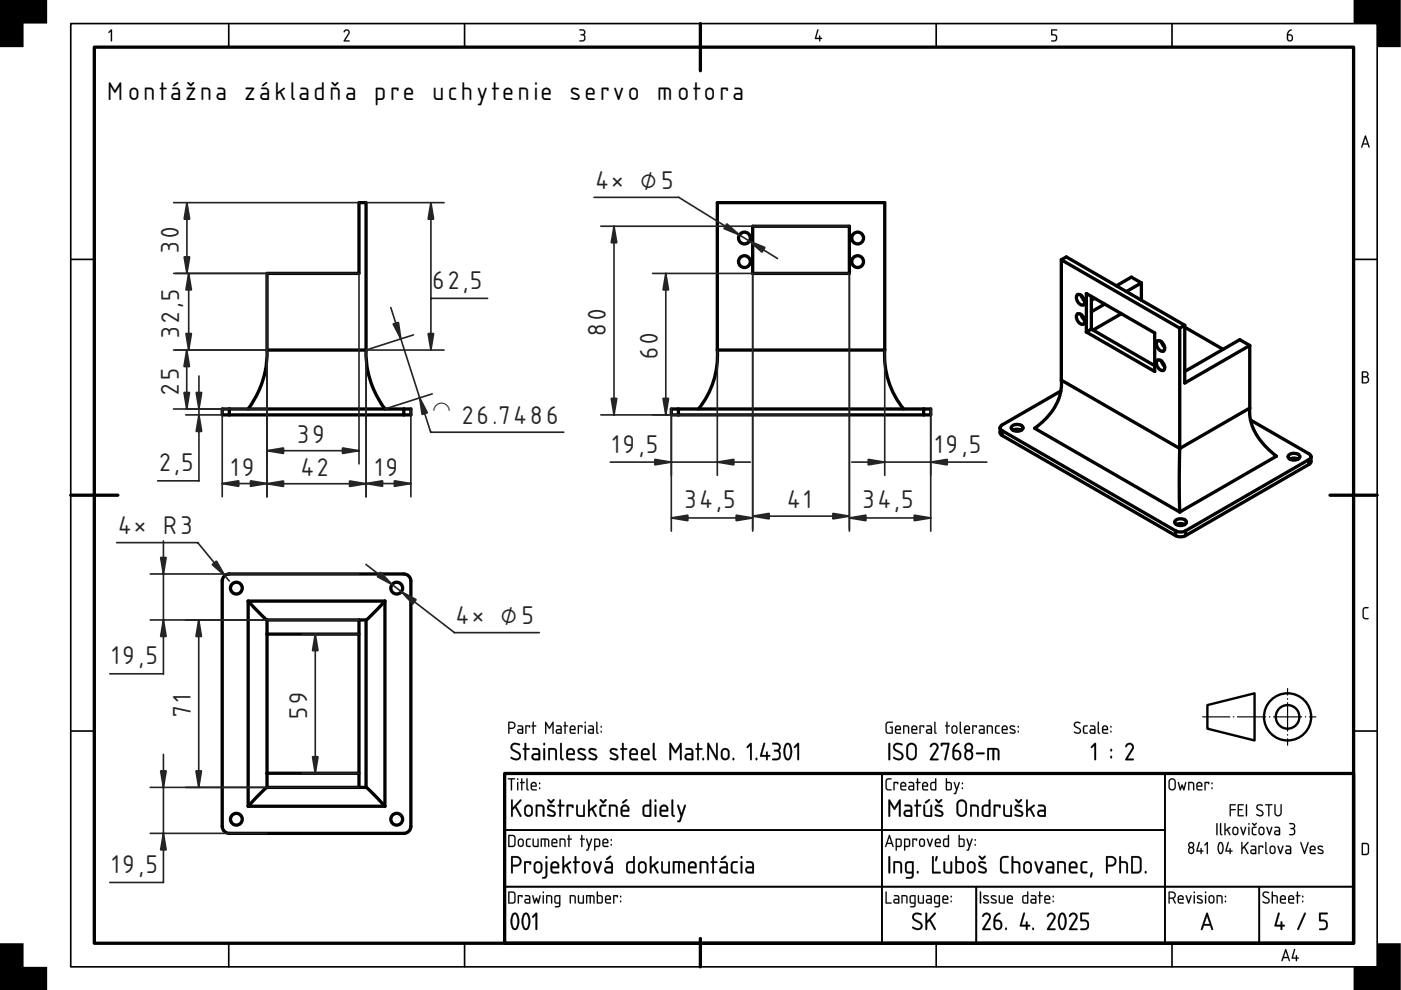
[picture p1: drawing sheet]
<svg xmlns="http://www.w3.org/2000/svg" width="297mm" height="210mm" viewBox="0 0 297 210" stroke-linecap="round" stroke-linejoin="round" font-family="sans-serif">
<defs><g id="words">
<text font-size="6.7" x="22.7" y="21.2">Montážna základňa pre uchytenie servo motora</text>
<g font-size="6.7" fill="#212529">
<text x="126.3" y="40.1">4× ⌀5</text>
<text x="37.9" y="53.6" transform="rotate(-90 37.9 53.6)">30</text>
<text x="91.7" y="61.3">62,5</text>
<text x="38" y="71.7" transform="rotate(-90 38 71.7)">32,5</text>
<text x="128.5" y="71.3" transform="rotate(-90 128.5 71.3)">80</text>
<text x="139.5" y="76.2" transform="rotate(-90 139.5 76.2)">60</text>
<text x="37.9" y="83.7" transform="rotate(-90 37.9 83.7)">25</text>
<text x="91.7" y="89.9">◠ 26.7486</text>
<text x="63.1" y="93.8">39</text>
<text x="129.8" y="96">19,5</text>
<text x="198.3" y="96">19,5</text>
<text x="33.8" y="99.9">2,5</text>
<text x="49" y="100.8">19</text>
<text x="63.8" y="100.8">42</text>
<text x="79.5" y="100.8">19</text>
<text x="145.2" y="107.8">34,5</text>
<text x="167" y="107.7">41</text>
<text x="182.9" y="107.8">34,5</text>
<text x="25.1" y="113.3">4× R3</text>
<text x="96.7" y="132.4">4× ⌀5</text>
<text x="23.7" y="140.9">19,5</text>
<text x="40.4" y="151.9" transform="rotate(-90 40.4 151.9)">71</text>
<text x="65.1" y="152.5" transform="rotate(-90 65.1 152.5)">59</text>
<text x="23.7" y="185.1">19,5</text>
</g>
</g></defs>
<g fill="none" stroke="#000" stroke-width=".7">
<path d="M20 10h267v190h-267zM148.5 5v10M159.6 48h20.5v10h-20.5zM225 55.1v25.5M225 55.1l1.1-.6 25.1 14.5M225 55.1l25.1 14.5M242 60l-2.1-1.2-3.2 1.8M242 60v3.7M242 60l-3.2 1.8M56.6 74.2a19.9 19.9 0 0 1-4 12.5M56.6 74.2h21M56.6 74.2v-16.2h19.5v-15h1.5v31.2"/>
<path d="M77.6 74.2a19.9 19.9 0 0 0 4 12.5M152.1 74.2a17.9 17.9 0 0 1-4 12.5M152.1 74.2h35.5M152.1 74.2v-31.2h35.5v31.2M187.6 74.2a17.9 17.9 0 0 0 4 12.5M228.5 66.6a1.44 1.44 0 0 1 1.2 2.1 1.44 1.44 0 0 1-1.2-2.1zM228.5 62.5a1.44 1.44 0 0 1 1.2 2.1 1.44 1.44 0 0 1-1.2-2.1zM229.3 66.8l.2 .6 .5 .5M229.3 62.7l.2 .6 .5 .5M229.6 67.1l-.2 .1M230.3 62.2l14.5 8.4v8.2l-14.5-8.4zM231.4 69.8l-1.1 .6"/>
<path d="M231.4 69.8l13.4 7.7M231.4 62.8v7M232.1 63.2l-.7 .5M234.2 64.5l-2.8 1.6M237.8 66.5l-6.1 3.5M245.4 76.4a1.44 1.44 0 0 1 1.3 2.1 1.44 1.44 0 0 1-1.3-2.1zM245.4 72.3a1.44 1.44 0 0 1 1.3 2.1 1.44 1.44 0 0 1-1.3-2.1zM246.3 76.6l.2 .6 .4 .5M246.3 72.5l.2 .6 .4 .5M250.1 69.6v25.5M251.2 69v12.2l13.8-7.9M251.2 69l-1.1 .6"/>
<path d="M251.2 69.4l8.1 4.7M265 73.3v13.2M265 73.3l-2.1-1.3-11.7 6.8M47.1 86.7h40v1.3h-40zM48.6 86.7v1.3M85.6 86.7v1.3M142.3 86.7h55v1.3h-55zM143.8 86.7v1.3M195.8 86.7v1.3M212 90.7l.1 1.2 .4 .4M212 90.7l.5 .6M212.5 92.3l36.7 21.3"/>
<path d="M212.5 91.3l36.7 21.2M212.5 91.3v1M214.6 90.3a1.55 1.55 0 0 1 2.3 .4 1.44 1.44 0 0 1-2.5 0zM216.5 91.2l-1-.2-.7 .2M224.9 82.9l-12.4 7.2-.5 .6M225 80.6a11.4 11.4 0 0 1-5.1 9.8l-.5 .4 30.7 17.8M225 80.6l25.1 14.5M250.1 95.1v13.5M265 86.5a10.2 10.2 0 0 0 3.5 8.4l2.1 1.8-20.5 11.9M265 86.5l-14.9 8.6M265.1 89.1l12.4 7.1 .5 .6M273.3 96.4a1.55 1.55 0 0 1 2.3 .4 1.44 1.44 0 0 1-2.5 0z"/>
<path d="M273.5 97.3l1-.2 .7 .2M277.5 98.5l-26.1 15.1M277.5 97.4l-26.1 15.1M277.5 97.4v1.1M278 96.8l-.1 1.3-.4 .4M278 96.8l-.5 .6M15 105h10M249.2 113.6a2.33 2.33 0 0 0 2.2 0M249.2 112.5a2.33 2.33 0 0 0 2.2 0M249.2 112.5v1.1M249.3 110.3a1.55 1.55 0 0 1 2.3 .4 1.44 1.44 0 0 1-2.5 0zM251.2 111.2l-1.1-.2-.7 .2"/>
<path d="M251.4 112.5v1.1M282 105h10M47.4 122.3l.7-.5 .5-.1h37a1.5 1.5 0 0 1 1.5 1.5v52a1.5 1.5 0 0 1-1.5 1.5h-37a1.5 1.5 0 0 1-1.5-1.5v-52zM52.6 127.4l4 4.1M52.6 127.4h29M52.6 127.4v43.5M56.6 131.4h21v35.5h-21zM56.6 134.4h19.5M76.1 131.4v35.5M81.6 127.4l-4 4.1M81.6 127.4v43.5M52.6 170.9h29"/>
<path d="M56.6 166.9l-4 4M56.6 163.9h19.5M77.6 166.9l4 4M107 164h180v36h-180zM148.5 199v6"/>
<circle cx="157.8" cy="50.5" r="1.25"/>
<circle cx="157.8" cy="55.5" r="1.25"/>
<circle cx="181.8" cy="50.5" r="1.25"/>
<circle cx="181.8" cy="55.5" r="1.25"/>
<circle cx="50.1" cy="124.7" r="1.25"/>
<circle cx="84.1" cy="124.7" r="1.25"/>
<circle cx="50.1" cy="173.7" r="1.25"/>
<circle cx="84.1" cy="173.7" r="1.25"/>
</g>
<g fill="none" stroke="#000" stroke-width=".35">
<path d="M15 5h277v200h-277zM48.5 5v5M98.5 5v5M198.5 5v5M248.5 5v5M15 55h5M287 55h5M15 155h5M287 155h5M107 164h80v12h-80zM107 176h80v12h-80zM187 176h60v12h-60z"/>
<path d="M187 164h60v12h-60zM247 164h40v24h-40zM48.5 200v5M98.5 200v5M107 188h80v12h-80zM187 188h20v12h-20zM198.5 200v5M207 188h40v12h-40zM247 188h20v12h-20zM248.5 200v5M267 188h20v12h-20z"/>
</g>
<g fill="#000">
<path d="M0 0h10v5h-5v5h-5zM23.5 6.3l.3 .1v2.2l-.2 .2-.1-.2v-2l-.3 .4-.2-.1zM73 6.5a.64 .64 0 0 1 .9-.2 .64 .64 0 0 1 .1 .9l-.8 1.4h.8l.1 .2h-1.2l.9-1.7a.44 .44 0 0 0-.2-.6 .44 .44 0 0 0-.6 .4l-.1-.2zM122.9 6.2a.75 .75 0 0 1 1 .2 .75 .75 0 0 1-.1 1 .82 .82 0 0 1 .2 1.1 .82 .82 0 0 1-1.2 .2l.1-.1a.76 .76 0 0 0 1-.7l-.1-.3-.7-.1v-.2a.47 .47 0 0 0 .7-.2 .47 .47 0 0 0-.2-.6l-.7-.1zM173.3 6.2l.2 .2-.5 1.6h.7l.1-.5 .1 .5 .4 .2-.4 .1-.1 .5-.1-.5-.9-.1zM222.9 6.3l1.1-.1 .1 .1-.1 .2h-.9v.8a.8 .8 0 0 1 1 .5 .8 .8 0 0 1-.6 1l-.6-.1 .6-.1a.54 .54 0 0 0 .4-.6 .54 .54 0 0 0-.5-.5h-.5zM287 0h10v10h-5v-5h-5zM289.1 128.9l.3-.2h.7v.2l-.7 .1-.2 .2-.1 1.5 .3 .3h.7v.3h-.8l-.4-.4v-1.6zM0 200h5v5h5v5h-10zM292 200h5v10h-10v-5h5z"/>
<path d="M23.5 6.3l.3 .1v2.2l-.2 .2-.1-.2v-2l-.3 .4-.2-.1zM23.5 6.3l-.5 .6h.2l.3-.3 .1 2.2 .1-2.4z"/>
<path d="M73 6.4l.3-.2h.4l.4 .4-.1 .6-.8 1.4 .8-.1 .2 .2-.2 .1h-1.1v-.2l.9-1.5a.4 .4 0 0 0-.2-.6 .4 .4 0 0 0-.5 .3l-.3-.1zM73 6.5l-.1 .3 .6-.4 .3 .2 .1 .3-1 1.9h1.2l-.1-.2h-.8l.8-1.4a.63 .63 0 0 0-.1-.8 .63 .63 0 0 0-.9 .1z"/>
<path d="M122.9 6.2h.8l.2 .2a.62 .62 0 0 1-.1 1h.1a.84 .84 0 0 1 .1 1.2 .84 .84 0 0 1-1.2 .1l.8-.2 .3-.4-.1-.5-.7-.2 .6-.3 .2-.2-.1-.3-.9-.2zM122.9 6.3v.1l.9 .2 .1 .3-.1 .2-.7 .3 .7 .2a.63 .63 0 0 1 0 .8 .63 .63 0 0 1-.8 .2l-.1 .1 .7 .1 .3-.2a.94 .94 0 0 0-.1-1.2l.3-.6a.88 .88 0 0 0-1.1-.6z"/>
<path d="M173.3 6.2l.2 .2-.5 1.6h.7l.1-.5 .1 .5 .4 .2-.4 .1-.1 .5-.1-.5h-.8l-.2-.1zM173.3 6.2l-.5 2 .9 .1 .1 .5 .1-.5 .4-.1-.4-.2v-.4h-.2v.4h-.7l.5-1.6z"/>
<path d="M222.9 6.2h1.1l.2 .1-.2 .2h-.9v.8a.83 .83 0 0 1 1 .3 .83 .83 0 0 1-.1 1l-.5 .2-.7-.1 .7-.2a.52 .52 0 0 0 .4-.5 .52 .52 0 0 0-.5-.5h-.5zM222.9 6.3v1.2l.9 .1 .1 .6-.2 .3-.8 .2 .6 .1a.79 .79 0 0 0 .6-1 .79 .79 0 0 0-1-.5v-.9l1-.1z"/>
<path d="M273.1 6.6l.6-.4 .1 .2a.79 .79 0 0 0-.6 .9 .75 .75 0 0 1 1 .8 .75 .75 0 0 1-1.2 .5l-.2-.4a1.82 1.82 0 0 1 .3-1.6zM273.1 7.5v.7a.4 .4 0 0 0 .4 .4 .4 .4 0 0 0 .4-.4l-.1-.6z"/>
<path d="M273.1 6.6l.8-.4v.2l-.5 .3-.3 .6h.6l.4 .3 .1 .6-.3 .4a.62 .62 0 0 1-.9 0l-.1-.2-.1-1.1zM273.1 6.6h.1a1.89 1.89 0 0 0-.3 1.8 .65 .65 0 0 0 .7 .4 .65 .65 0 0 0 .5-.6v-.3a.78 .78 0 0 0-1-.6l.1-.5 .6-.4v-.1zM273.1 7.5l.1 1 .6-.1a.59 .59 0 0 0-.3-.9zM273.1 7.5l.7 .1a.51 .51 0 0 1 .1 .7 .51 .51 0 0 1-.7 .2z"/>
<path d="M289.4 28.7l.2 .1 .8 2.3-.1 .2-.3-.7h-1l-.2 .7-.2-.1zM289.4 28.8l-.8 2.4 .1 .1 .1-.1 .2-.6h1l.3 .7 .1-.2-.8-2.3zM289.5 29.2l-.4 1.2h.8zM289.5 29.2l.4 1.2h-.8z"/>
<path d="M289.4 28.7l.2 .1 .8 2.3-.1 .2-.3-.7h-1l-.2 .7-.2-.1zM289.5 29.2l-.4 1.2h.8z"/>
<path d="M288.8 78.8l.6-.1a.65 .65 0 0 1 .7 .4 .65 .65 0 0 1-.2 .8 .77 .77 0 0 1 .4 .8 .77 .77 0 0 1-.7 .6h-.8zM289 80v1.1h.5a.52 .52 0 0 0 .5-.6 .52 .52 0 0 0-.5-.5zM289 79v.8h.5a.39 .39 0 0 0 .4-.4 .39 .39 0 0 0-.4-.4z"/>
<path d="M288.8 78.7h.6a.66 .66 0 0 1 .7 .4 .66 .66 0 0 1-.2 .8 .78 .78 0 0 1 .4 .8 .78 .78 0 0 1-.7 .6h-.9zM288.8 78.8v2.4l.8 .1a.77 .77 0 0 0 .6-1.2l-.3-.2 .2-.5-.2-.6zM289 80v1.1l.9-.2 .1-.4-.1-.3zM289 80h.7l.2 .2a.53 .53 0 0 1 .1 .6 .53 .53 0 0 1-.5 .3h-.5zM289 79v.8l.8-.2v-.5zM289 79h.5a.41 .41 0 0 1 .4 .4 .41 .41 0 0 1-.4 .4h-.5z"/>
<path d="M289.1 128.9a1.02 1.02 0 0 1 1.1-.1l-.2 .2h-.6l-.2 .3v1.5l.2 .2 .8 .1-.1 .2h-.8l-.4-.3v-1.7zM289.1 128.9l-.2 .4v1.6l.4 .3h.8v-.1l-.7-.1-.3-.3v-1.5l.3-.2h.6l.1-.3h-.7z"/>
<path d="M108 153.3v1h.6a.52 .52 0 0 0 .4-.6 .52 .52 0 0 0-.5-.4zM107.8 153h.1a1.18 1.18 0 0 1 1.2 .3 .78 .78 0 0 1 .1 .8 .78 .78 0 0 1-.6 .5h-.6v.8l-.2 .1zM110 154.9l-.1 .3 .2 .1h.6v-.5zM109.8 153.8h.8l.3 .5v1.3h-.8a.52 .52 0 0 1-.5-.5 .52 .52 0 0 1 .5-.5h.6v-.4l-.9-.2zM111.4 153.8l1 .1-.1 .4-.1-.3h-.6v1.5l-.1 .1-.1-.2zM113 153l.2 .1v.7l.5 .1-.5 .1v1.5l-.1 .1-.2-.1v-1.5l-.2-.1 .2-.1zM115.6 153l.2 .1 .7 1.1 .6-1.1 .3-.1v2.6l-.3-.2v-1.8l-.6 1-.7-1v1.8l-.2 .2zM118.1 154.9v.3l.1 .1h.6v-.5zM118 153.8h.8l.3 .5v1.3h-.8a.52 .52 0 0 1-.5-.5 .52 .52 0 0 1 .5-.5h.5v-.4l-.8-.2zM119.7 153l.2 .1v.7l.6 .1-.6 .1v1.5l-.1 .1-.1-.1v-1.5l-.3-.1 .3-.1zM121.1 154.2l-.1 .4h.8l-.2-.5zM121 153.9a.64 .64 0 0 1 .8 0 .64 .64 0 0 1 .1 .9h-.9l.1 .5 1 .2-.8 .1a1.06 1.06 0 0 1-.3-1.7zM122.5 153.8l1 .1-.1 .4-.1-.3h-.6v1.5l-.1 .1-.1-.2zM124 153.8l.2 .1v1.5l-.1 .2-.1-.2zM123.9 153.2a.2 .2 0 0 1 .4 0 .2 .2 0 0 1-.4 0zM125 154.9l-.1 .3 .2 .1h.6v-.5zM124.8 153.8h.8l.3 .5v1.3h-.8a.52 .52 0 0 1-.5-.5 .52 .52 0 0 1 .5-.5h.6l-.1-.4-.8-.2zM126.4 153l.3 .2v2l.2 .3-.1 .1-.3-.1-.1-.3zM127.4 155h.2v.3h-.2zM127.4 154h.2v.2h-.2z"/>
<path d="M108 153.3v1l.9-.1 .1-.4-.1-.4zM108 153.2h.5a.54 .54 0 0 1 .6 .5 .54 .54 0 0 1-.5 .6h-.6zM107.8 153h.1a1.2 1.2 0 0 1 1.2 .3 .78 .78 0 0 1 .2 .8 .78 .78 0 0 1-.7 .5h-.6v.8l-.2 .2zM107.8 153.1l.1 2.5 .1-1.1a1.08 1.08 0 0 0 1.2-.3l.1-.5-.2-.4a1.19 1.19 0 0 0-1.3-.2zM110 154.9v.4h.7v-.5zM109.9 154.9l.8-.1v.6l-.7-.1zM109.8 153.8h.8l.3 .3-.1 1.5h-.9l-.2-.3 .1-.6 .9-.1-.1-.5-.8-.1zM109.8 153.8v.2l.8 .1 .1 .5-.9 .1-.1 .4 .1 .3 1.1 .2v-1.5l-.3-.3zM111.4 153.8h.9l.1 .1-.1 .4-.1-.3h-.6v1.5l-.1 .1-.1-.2zM111.4 153.8l.1 1.8 .1-.1v-1.5h.6l.1 .3 .1-.4zM113 153l.2 .1v.7h.4l.1 .1-.5 .1v1.5l-.1 .1-.2-.1v-1.5l-.2-.1 .2-.1zM113 153.1v.7l-.3 .1 .3 .1 .1 1.6 .1-1.6 .5-.1-.5-.1v-.7zM115.6 153l.2 .1 .7 1.1 .6-1.1 .3-.1v2.6l-.3-.2v-1.8l-.6 1-.7-1v1.8l-.2 .2zM115.6 153.1v2.4l.2-.1v-1.9l.7 1 .6-1v1.9l.2 .1v-2.4h-.2l-.6 1.1-.7-1.1zM118.1 154.9v.4h.7v-.5zM118.1 154.9l.8-.1v.6l-.8-.1zM118 153.8h.8l.3 .3-.1 1.5h-.9l-.3-.3 .1-.6 .9-.1v-.5l-.8-.1zM118 153.8v.2l.8 .2 .1 .4h-.6a.5 .5 0 0 0-.5 .5 .5 .5 0 0 0 .5 .5h.8v-1.3l-.3-.5zM119.7 153l.2 .1v.7h.4l.2 .1-.6 .1v1.5l-.1 .1-.1-.1v-1.5l-.3-.1 .3-.1zM119.7 153.1v.7l-.3 .1 .3 .1 .1 1.6 .1-1.6 .6-.1-.6-.1v-.7zM121.1 154.2l-.1 .4h.8l-.2-.5zM121.1 154.2l.5-.1 .2 .5h-.8zM121 153.9a.66 .66 0 0 1 .9 0 .66 .66 0 0 1 0 .9h-.9l.1 .5h.8l.2 .2-.2 .1h-.6a1.08 1.08 0 0 1-.3-1.7zM121 154a1.67 1.67 0 0 0-.1 1.4l.4 .2 .7-.1-.9-.2-.1-.3v-.2h1l-.1-.8-.5-.2zM122.5 153.8h.9l.1 .1-.1 .4-.1-.3h-.6l.1 1.5-.2 .1-.1-.2zM122.5 153.8l.1 1.8 .1-.1v-1.5h.6l.1 .3 .1-.4zM124 153.8l.2 .1v1.5l-.1 .2-.2-.2zM124 153.8l.1 1.8 .1-1.7zM123.9 153.2a.2 .2 0 0 1 .4 0 .2 .2 0 0 1-.4 0zM124 153v.3h.2v-.3zM125 154.9v.4h.7v-.5zM124.9 154.9l.8-.1v.6l-.7-.1zM124.8 153.8h.8l.3 .3-.1 1.5h-.9l-.2-.3 .1-.6 .9-.1-.1-.5-.8-.1zM124.8 153.8v.2l.8 .1 .1 .5-.9 .1-.1 .4 .1 .3 1.1 .2v-1.5l-.3-.3zM126.4 153l.3 .2v2l.2 .3-.1 .1-.3-.1-.1-.3zM126.4 153.1v2.1l.1 .3 .3 .1 .1-.1-.3-.3v-2zM127.4 155h.2v.3h-.2zM127.4 155v.3h.2v-.3zM127.4 153.9h.2v.3h-.2zM127.4 154v.2h.2v-.2z"/>
<path d="M108.5 157.8l.4-.3 .9 .1 .4 .1v.3l-.1 .1a.91 .91 0 0 0-1.5 .4l.4 .4a1.92 1.92 0 0 1 1.4 1.1v.5l-.2 .5a1.47 1.47 0 0 1-2-.4l.2-.1 1.1 .3h.3l.2-.3a.55 .55 0 0 0-.3-.7l-1.4-.9-.1-.5zM108.5 157.8a.91 .91 0 0 0 .3 1.4l.9 .5a.64 .64 0 0 1 .3 1 .64 .64 0 0 1-1 .1l-.6-.3-.1 .1 .1 .2a1.13 1.13 0 0 0 1.3 .4 1.13 1.13 0 0 0 .7-1.2l-.5-.6-.9-.4a.56 .56 0 0 1-.3-.9l.3-.2 1.1 .1 .1-.1a1.41 1.41 0 0 0-1.7-.1zM111.2 157.5h.3l.1 .2-.1 .9h.6l.2 .2-.2 .2h-.5v2l-.2 .2-.2-.2v-2l-.3-.1-.1-.1 .1-.2h.3zM111.3 157.6l-.1 1-.3 .2 .3 .1v2.1l.2 .2 .1-.2v-2.1l.8-.1-.2-.2h-.6v-.9zM113.2 160.2v.5l1 .1v-.7zM113.1 160.2l1.1-.2v.9l-1.1-.2-.1-.2zM112.9 158.6h1.1l.5 .6v1.9l-.2 .1h-.9a.75 .75 0 0 1-.7-.5 .75 .75 0 0 1 .2-.8 1.33 1.33 0 0 1 1.3-.2l-.2-.6-1.1-.2zM112.9 158.7v.2l1 .1 .2 .2 .1 .5h-.8a.73 .73 0 0 0-.7 .5 .73 .73 0 0 0 .2 .8l.3 .1 1.1 .1 .2-.2-.1-2-.4-.3zM115.2 158.6h.3l.1 .2v2.2l-.2 .2-.2-.2zM115.3 158.7l-.1 2.3 .2 .2 .1-.2v-2.2zM115.2 157.8a.26 .26 0 0 1 .5 0 .26 .26 0 0 1-.5 0zM115.3 157.6l.1 .4 .1-.3zM116.3 158.6h1.1l.5 .2a3.5 3.5 0 0 1 .2 2.3h-.3l-.1-.2-.1-1.8-1-.1v2v.1h-.3zM116.3 158.7v2.4l.3-.1v-2.1h.8l.3 .3v1.7l.2 .3 .2-.3v-1.2a.89 .89 0 0 0-.3-.9 .89 .89 0 0 0-1-.2zM118.8 157.5h.3v.2v2.9l.4 .4a.54 .54 0 0 1-.7 0 .54 .54 0 0 1-.1-.7zM118.8 157.6v.1a8.4 8.4 0 0 0 .1 3.3l.4 .2 .2-.2-.4-.4v-2.9zM120.5 159.2l-.1 .5h1.1a.55 .55 0 0 0-.2-.6 .55 .55 0 0 0-.7 .1zM120.5 159.2l.3-.2h.5l.3 .7h-1.2zM120.4 158.8a.93 .93 0 0 1 1.2 0 .93 .93 0 0 1 .1 1.3h-1.3l.2 .7h1.1l.2 .2-.2 .2h-.9a.92 .92 0 0 1-.8-1.2 1.17 1.17 0 0 1 .4-1.2zM120.4 158.9a2.22 2.22 0 0 0-.1 2.1l.5 .2h.9l.2-.2-.2-.1-1.1-.1-.2-.4v-.4h1.4v-.7l-.1-.4-.7-.3zM122.6 158.8l.5-.2 .6 .1 .4 .1-.2 .4a.82 .82 0 0 0-1.1 .1l.2 .2 .9 .4a.68 .68 0 0 1 .4 .9 .68 .68 0 0 1-.9 .4l-.9-.3 .1-.3 1 .2 .3-.1v-.3l-1.1-.5a.68 .68 0 0 1-.2-1.1zM122.6 158.8l-.1 .4 .1 .5 1.1 .5 .3 .3-.3 .3-1.1-.1-.1 .2 1.1 .3 .4-.1a.61 .61 0 0 0 .3-.6 .61 .61 0 0 0-.4-.5l-.9-.5-.2-.2a.62 .62 0 0 1 1-.2h.2v-.3l-.9-.2zM124.9 158.8l.5-.2 .7 .1 .3 .1-.1 .4a.82 .82 0 0 0-1.1 .1l.1 .2 .9 .4a.68 .68 0 0 1 .4 .9 .68 .68 0 0 1-.9 .4l-.9-.3 .1-.3 1 .2 .3-.1v-.3l-1-.5a.68 .68 0 0 1-.3-1.1zM125 158.8l-.2 .4 .2 .5 1 .5 .3 .3-.3 .3-1.1-.1-.1 .2 1.2 .3 .3-.1a.61 .61 0 0 0 .3-.6 .61 .61 0 0 0-.4-.5l-.9-.5-.2-.2a.62 .62 0 0 1 1-.2h.3l-.1-.3-.9-.2zM129.4 158.8l.5-.2 .7 .1 .3 .1-.1 .4a.82 .82 0 0 0-1.1 .1l.1 .2 .9 .4a.68 .68 0 0 1 .4 .9 .68 .68 0 0 1-.9 .4l-.9-.3 .1-.3 1 .2 .3-.1v-.3l-1-.5a.68 .68 0 0 1-.3-1.1zM129.5 158.8l-.2 .4 .2 .5 1 .5 .3 .3-.3 .3-1.1-.1-.1 .2 1.2 .3 .3-.1a.61 .61 0 0 0 .3-.6 .61 .61 0 0 0-.4-.5l-.9-.5-.2-.2a.62 .62 0 0 1 1-.2h.3l-.1-.3-.9-.2zM131.9 157.5h.3l.1 .2-.1 .9h.6l.2 .2-.2 .2h-.6l.1 2-.2 .2-.2-.2v-2l-.4-.1v-.1v-.2h.4zM131.9 157.6v1l-.4 .2 .4 .1v2.1l.2 .2 .1-.2v-2.1l.8-.1-.2-.2h-.6v-.9zM133.9 159.2l-.1 .5h1.1a.55 .55 0 0 0-.3-.6 .55 .55 0 0 0-.7 .1zM133.9 159.2l.3-.2h.5l.2 .7h-1.1zM133.7 158.8a.94 .94 0 0 1 1.3 0 .94 .94 0 0 1 .1 1.3h-1.3l.2 .7h1l.3 .2-.2 .2h-.9a.92 .92 0 0 1-.8-1.2 1.08 1.08 0 0 1 .3-1.2zM133.8 158.9a2.22 2.22 0 0 0-.2 2.1l.6 .2h.9l.1-.2-.2-.1-1.1-.1-.1-.4v-.4h1.4v-.7l-.2-.4-.6-.3zM136.4 159.2l-.1 .5h1.1a.55 .55 0 0 0-.3-.6 .55 .55 0 0 0-.7 .1zM136.4 159.2l.3-.2h.5l.2 .7h-1.2zM136.2 158.8a.94 .94 0 0 1 1.3 0 .94 .94 0 0 1 .1 1.3h-1.3l.1 .7h1.1l.3 .2-.3 .2h-.9a.92 .92 0 0 1-.7-1.2 1.08 1.08 0 0 1 .3-1.2zM136.2 158.9a2.22 2.22 0 0 0-.1 2.1l.5 .2h.9l.2-.2-.2-.1-1.1-.1-.2-.4v-.4h1.5v-.7l-.2-.4-.7-.3zM138.5 157.5h.3v.2v2.9l.4 .4a.54 .54 0 0 1-.7 0 .54 .54 0 0 1-.1-.7zM138.5 157.6l-.1 .1a8.4 8.4 0 0 0 .2 3.3l.4 .2 .1-.2-.3-.4v-2.9zM142 157.5l.3 .1 .9 1.6 1-1.6 .3-.1v3.6h-.3l-.1-.1v-2.7l-.9 1.5-.9-1.4v2.6v.2h-.3zM142 157.6v3.5h.2l.1-.1v-2.8l.9 1.5 1-1.5v2.8v.1h.3v-3.5h-.3l-1 1.6-.9-1.6zM145.6 160.2v.5l1 .1v-.7zM145.6 160.2l1-.2v.9l-1-.2-.1-.2zM145.4 158.6h1.1l.5 .6v1.9l-.2 .1h-1a.75 .75 0 0 1-.6-.5 .75 .75 0 0 1 .1-.8 1.33 1.33 0 0 1 1.3-.2l-.1-.6-1.1-.2zM145.4 158.7v.2l1 .1 .2 .2v.5h-.7a.73 .73 0 0 0-.7 .5 .73 .73 0 0 0 .2 .8l.3 .1 1.1 .1 .2-.2-.1-2-.4-.3zM147.8 157.5h.3l.1 .2-.1 .9h.6l.2 .2-.2 .2h-.5v2l-.2 .2-.2-.2v-2l-.3-.1-.1-.1 .1-.2h.3zM147.9 157.6l-.1 1-.3 .2 .3 .1v2.1l.2 .2 .1-.2v-2.1l.8-.1-.2-.2h-.6v-.9zM148.8 160.9a.3 .3 0 0 1 .6 0 .3 .3 0 0 1-.6 0zM149 160.8v.3h.2v-.3zM150 157.5l.3 .1 1.5 2.7v-2.6l.1-.2h.2v3.6h-.3l-1.5-2.7v2.6v.1h-.3zM150 157.6v3.5l.3-.1v-2.7l1.5 2.7 .3 .1v-3.5l-.2 .1v2.7l-1.6-2.8zM153.4 159.1l-.2 .3v.9l.3 .4a.56 .56 0 0 0 .8-.5v-.8l-.2-.3-.3-.1zM153.4 159.1l.4-.2 .5 .3 .1 1-.3 .5a.57 .57 0 0 1-.6 .1 .57 .57 0 0 1-.3-.5v-1zM153.2 158.8l.5-.2 .5 .1 .4 .3 .1 .4a1.54 1.54 0 0 1-.3 1.6l-.6 .2-.7-.2a1.81 1.81 0 0 1 .1-2.2zM153.2 158.8l-.3 .7a1.4 1.4 0 0 0 .4 1.5 .89 .89 0 0 0 1.3-.7v-1.1l-.2-.3-.7-.3zM155.3 160.7h.3l.1 .4h-.4zM155.4 160.8v.3h.2v-.3zM159 157.6l.2-.1 .2 .2v3.3l-.2 .2-.2-.2 .1-2.9-.5 .5-.3-.2zM159 157.6l-.7 .8 .3 .1 .5-.5v3l.1 .2 .2-.2v-3.3l-.1-.1zM160.2 160.7h.3v.4h-.3zM160.3 160.8v.3h.2v-.3zM161.9 157.5h.3v.2l-.7 2.4h.9v-.5l.2-.3 .2 .3v.5h.3l.3 .2-.3 .2-.3-.1v.6l-.2 .2-.2-.2v-.6l-1.1 .1-.2-.2zM161.9 157.5l-.7 2.8 .1 .1h1.1v.6l.2 .2 .1-.2v-.6h.4l.2-.1-.2-.2h-.4v-.7h-.2l-.1 .7h-.9l.7-2.4v-.1zM163.7 157.5h1.2l.4 .3a.88 .88 0 0 1-.1 1.4v-.1a1.2 1.2 0 0 1 .2 1.7 1.2 1.2 0 0 1-1.7 .2l.2-.2 1.1-.1a.88 .88 0 0 0 0-1 .88 .88 0 0 0-.9-.4v-.3h.2a.61 .61 0 0 0 .7-.2 .61 .61 0 0 0 0-.8l-1.3-.2zM163.8 157.6v.2l.1 .1h.8a.54 .54 0 0 1 .5 .3 .54 .54 0 0 1-.2 .6l-.9 .3 1 .4a.9 .9 0 0 1 0 1.2 .9 .9 0 0 1-1.2 .2l-.2 .1a1.66 1.66 0 0 0 1.6-.1h-.1a1.31 1.31 0 0 0-.1-1.7 .93 .93 0 0 0 .3-1.2 .93 .93 0 0 0-1.1-.5zM166.9 157.9l-.4 1.3a2.09 2.09 0 0 0 .5 1.6l.3-.2 .2-.5v-1.2l-.2-.9zM166.9 157.9l.1-.1a2.19 2.19 0 0 1 .6 2l-.3 .8-.4 .2-.3-.5-.2-1 .1-.8zM166.6 157.6l.4-.1 .6 .3 .3 1.1v.9a1.2 1.2 0 0 1-1.1 1.4l-.4-.5-.3-1.2 .2-1.3zM166.6 157.7l-.3 .6-.2 1.1a2.19 2.19 0 0 0 .7 1.7h.4l.3-.2 .4-1.6a2.06 2.06 0 0 0-.7-1.7zM169 157.6l.2-.1 .2 .2v3.3l-.2 .2-.2-.2 .1-2.9-.5 .5-.3-.2zM169.1 157.6l-.8 .8 .3 .1 .5-.5v3l.1 .2 .2-.2v-3.3l-.1-.1z"/>
<path d="M108.5 157.8a1.41 1.41 0 0 1 1.8 .1l-.2 .1a.93 .93 0 0 0-1.5 .5l.4 .5a1.9 1.9 0 0 1 1.4 1 1.07 1.07 0 0 1-.5 1.1 1.07 1.07 0 0 1-1.3-.1l-.3-.3 .1-.2a1.19 1.19 0 0 0 1.7 0 .58 .58 0 0 0-.4-.8l-1.3-.8-.2-.5zM111.3 157.6h.2l.1 .1v.9h.5l.2 .2-.2 .2h-.5v2l-.2 .2-.2-.2v-2l-.4-.2 .4-.2zM113.1 160.2v.4l.2 .2h.9v-.7zM112.9 158.6h1.1l.5 .6v1.9l-.2 .1h-.9a.74 .74 0 0 1-.7-.8 .74 .74 0 0 1 .7-.7h.8l-.1-.5-.2-.2-1-.1zM115.2 158.7h.3l.1 .1v2.2l-.2 .2-.2-.2zM115.2 157.8a.25 .25 0 0 1 .5 0 .25 .25 0 0 1-.5 0zM116.3 158.6a1.44 1.44 0 0 1 1.8 .5v1.8l-.2 .3-.2-.3v-1.7l-.3-.2h-.8v2l-.2 .2a4 4 0 0 1-.1-2.6zM118.8 157.6h.3v.1v2.9l.4 .4a.52 .52 0 0 1-.7 0 .52 .52 0 0 1 0-.7zM120.5 159.2l-.1 .5h1.1a.58 .58 0 0 0-.2-.7 .58 .58 0 0 0-.8 .2zM120.4 158.8a.92 .92 0 0 1 1.2 0 .92 .92 0 0 1 .1 1.3h-1.3l.2 .7h1.1l.2 .2-.2 .2h-.9a.89 .89 0 0 1-.8-1.2 1.14 1.14 0 0 1 .4-1.2zM122.6 158.8a1.2 1.2 0 0 1 1.5 .1l-.2 .2-.6-.1a.34 .34 0 0 0-.4 0 .34 .34 0 0 0 0 .4l1 .5a.71 .71 0 0 1 .3 1 .71 .71 0 0 1-1 .2l-.7-.2v-.2h.2a.78 .78 0 0 0 1.2-.2l-.2-.2-.9-.5a.65 .65 0 0 1-.2-1zM125 158.8a1.2 1.2 0 0 1 1.4 .1l-.1 .2-.6-.1a.34 .34 0 0 0-.4 0 .34 .34 0 0 0-.1 .4l1 .5a.71 .71 0 0 1 .3 1 .71 .71 0 0 1-1 .2l-.7-.2v-.2h.2a.78 .78 0 0 0 1.3-.2l-.3-.2-.8-.5a.65 .65 0 0 1-.2-1zM129.5 158.8a1.2 1.2 0 0 1 1.4 .1l-.1 .2-.6-.1a.34 .34 0 0 0-.4 0 .34 .34 0 0 0-.1 .4l1 .5a.71 .71 0 0 1 .3 1 .71 .71 0 0 1-1 .2l-.7-.2v-.2h.2a.78 .78 0 0 0 1.3-.2l-.3-.2-.8-.5a.65 .65 0 0 1-.2-1zM131.9 157.6h.3v.1v.9h.6l.2 .2-.2 .2h-.6v2l-.1 .2-.2-.2v-2l-.4-.2 .4-.2zM133.9 159.2l-.1 .5h1.1a.58 .58 0 0 0-.3-.7 .58 .58 0 0 0-.7 .2zM133.7 158.8a.92 .92 0 0 1 1.3 0 .92 .92 0 0 1 .1 1.3h-1.3l.2 .7h1l.3 .2-.2 .2h-.9a.89 .89 0 0 1-.8-1.2 1.14 1.14 0 0 1 .3-1.2zM136.4 159.2l-.1 .5h1.1a.58 .58 0 0 0-.3-.7 .58 .58 0 0 0-.7 .2zM136.2 158.8a.92 .92 0 0 1 1.2 0 .92 .92 0 0 1 .2 1.3h-1.3l.1 .7h1.1l.2 .2-.2 .2h-.9a.89 .89 0 0 1-.7-1.2 1.14 1.14 0 0 1 .3-1.2zM138.5 157.6h.2l.1 .1v2.9l.4 .4a.52 .52 0 0 1-.7 0 .52 .52 0 0 1-.1-.7zM142 157.6h.3l.9 1.6 1-1.6h.3v3.5h-.3v-.1v-2.7l-1 1.4-.9-1.4v2.7l-.1 .1h-.2zM145.6 160.2l-.1 .4 .2 .2h.9v-.7zM145.4 158.6h1.1l.5 .6v1.9l-.2 .1h-1a.74 .74 0 0 1-.7-.8 .74 .74 0 0 1 .8-.7h.7v-.5l-.2-.2-1-.1zM147.9 157.6h.2l.1 .1v.9h.5l.2 .2-.2 .2h-.5v2l-.2 .2-.2-.2v-2l-.3-.2 .3-.2zM148.9 160.7h.3v.4h-.2zM150 157.6h.3l1.5 2.7v-2.6l.1-.2h.2v3.6l-.3-.1-1.5-2.6v2.6v.1h-.3zM153.4 159.1l-.2 .3v.9a.57 .57 0 0 0 .6 .5 .57 .57 0 0 0 .5-.6v-.8l-.2-.3-.3-.1zM153.2 158.8a.92 .92 0 0 1 1.5 .6 1.51 1.51 0 0 1-.3 1.6 .92 .92 0 0 1-1 .1 .92 .92 0 0 1-.6-.8l.1-1.1zM155.4 160.7h.2v.4h-.2zM159 157.6l.2-.1 .2 .2v3.3l-.2 .2-.2-.2v-2.9l-.5 .5-.2-.2zM160.2 160.7h.3v.4h-.3zM161.9 157.5h.3v.2l-.7 2.4h.9v-.5l.2-.3 .2 .3v.5h.3l.2 .2-.5 .1v.6l-.2 .2-.2-.2v-.6h-1.1l-.2-.1zM163.8 157.5a1.21 1.21 0 0 1 1.7 .9l-.3 .8a1.18 1.18 0 0 1 .2 1.6 1.18 1.18 0 0 1-1.7 .2l.2-.2a.88 .88 0 0 0 1-.1 .88 .88 0 0 0 .3-.9l-.4-.5h-.7v-.3a.67 .67 0 0 0 .9-.2 .67 .67 0 0 0-.1-.9l-1.1-.1zM166.9 157.9l-.4 1.3a2.07 2.07 0 0 0 .5 1.6 2.3 2.3 0 0 0 .5-2.2l-.2-.6zM166.6 157.6a.84 .84 0 0 1 .9 .1 .84 .84 0 0 1 .4 .8v1a2.1 2.1 0 0 1-.7 1.7h-.2a1.53 1.53 0 0 1-.9-1.7l.2-1.3zM169.1 157.6l.1-.1 .2 .2v3.3l-.2 .2-.1-.2v-2.9l-.5 .5-.3-.2z"/>
<path d="M187.9 153.2l.5-.2h.9l-.1 .3h-.9l-.3 .4v1.2l.2 .4h.9v-1l-.5-.1 .2-.2 .5 .1v1.5h-1.1l-.4-.3-.1-1.7zM188 153.2l-.2 .4 .1 1.7 .4 .3 .9-.1 .1-1.4-.6 .1 .4 .1v1.1l-.9-.1-.2-.4v-1.2l.2-.4 1-.1 .1-.2h-.9zM190.1 154.2l-.1 .4h.8l-.2-.5zM190.1 154.2l.5-.1 .2 .5h-.8zM190 153.9a.65 .65 0 0 1 .9 0 .65 .65 0 0 1 0 .9h-.9l.1 .5h.8l.2 .2-.2 .1h-.6a1.08 1.08 0 0 1-.3-1.7zM190 154a1.67 1.67 0 0 0-.1 1.4l.4 .2 .7-.1-.9-.2-.1-.3v-.2h1l-.1-.8-.5-.2zM191.5 153.8h.8l.3 .1 .2 .4-.1 1.3-.2-.2-.1-1.3-.7-.1v1.4l-.2 .2zM191.5 153.8v1.7l.2-.1v-1.4l.8 .1v1.3l.2 .1a1.66 1.66 0 0 0-.2-1.7zM193.5 154.2v.4h.7l-.2-.5zM193.5 154.2l.5-.1 .3 .5h-.9zM193.4 153.9a.65 .65 0 0 1 .9 0 .65 .65 0 0 1 .1 .9h-.9l.1 .5h.7l.2 .2-.2 .1h-.6a1.08 1.08 0 0 1-.3-1.7zM193.4 154a1.67 1.67 0 0 0 0 1.4l.3 .2 .8-.1-.9-.2-.2-.3v-.2h1.1l-.2-.8-.4-.2zM195 153.8h.8l.2 .1-.1 .4-.2-.3h-.5v1.5l-.1 .1-.2-.2zM195 153.8l.1 1.8 .1-1.6h.5l.2 .3 .1-.4zM196.7 154.9l-.1 .4h.7v-.5zM196.6 154.9l.8-.1v.6l-.8-.1zM196.5 153.8h.8l.3 .3-.1 1.5h-.9l-.3-.3 .1-.6 .9-.1v-.5l-.8-.1zM196.5 153.8v.2l.8 .1 .1 .5-.9 .1-.2 .4 .2 .3 1.1 .2v-1.5l-.3-.3zM198.1 153l.3 .2v2l.2 .3-.1 .1-.3-.1-.1-.3zM198.1 153.1v2.1l.1 .3 .3 .1 .1-.1-.3-.3v-2zM200.7 153l.2 .1v.7h.4l.1 .1-.5 .1v1.5l-.1 .1-.2-.1v-1.5l-.2-.1 .2-.1zM200.7 153.1v.7l-.3 .1 .3 .1 .1 1.6 .1-1.6 .5-.1-.5-.1v-.7zM202.1 154.1l-.1 1 .5 .2 .2-.2v-.8l-.2-.2zM202.1 154.1l.4-.1 .3 .5-.1 .7-.2 .1h-.4a.9 .9 0 0 1 0-1.2zM201.9 153.9h.1a.64 .64 0 0 1 .6-.1 .64 .64 0 0 1 .4 .6v.6a.66 .66 0 0 1-.4 .6 .66 .66 0 0 1-.7-.2l-.2-.5a.97 .97 0 0 1 .2-1zM202 153.9l-.2 .3-.1 .7a.64 .64 0 0 0 .4 .6 .64 .64 0 0 0 .7-.1l.2-.4-.1-.9-.4-.3zM203.5 153l.2 .2v2l.3 .3-.1 .1-.3-.1-.1-.3zM203.5 153.1v2.1l.1 .3 .3 .1 .1-.1-.3-.3v-2zM204.7 154.2l-.1 .4h.8l-.2-.5zM204.7 154.2l.5-.1 .2 .5h-.8zM204.6 153.9a.65 .65 0 0 1 .9 0 .65 .65 0 0 1 .1 .9h-1l.2 .5h.7l.2 .2-.2 .1h-.6a1.08 1.08 0 0 1-.3-1.7zM204.6 154a1.67 1.67 0 0 0-.1 1.4l.4 .2 .8-.1-1-.2-.1-.3v-.2h1l-.1-.8-.5-.2zM206.1 153.8h.9l.2 .1-.2 .4-.1-.3h-.5v1.5l-.2 .1-.1-.2zM206.2 153.8v1.8l.2-1.6h.5l.1 .3 .1-.4zM207.8 154.9v.4h.7v-.5zM207.8 154.9l.7-.1v.6l-.7-.1zM207.6 153.8h.9l.3 .3-.1 1.5h-.9l-.3-.3 .1-.6 .9-.1-.1-.5-.8-.1zM207.7 153.8v.2l.8 .1v.5l-.9 .1-.1 .4 .1 .3 1.1 .2v-1.5l-.2-.3zM209.2 153.8h.8l.4 .1 .1 .4v1.3l-.3-.2v-1.3l-.7-.1v1.4l-.3 .2zM209.3 153.8v1.7l.1-.1v-1.4l.8 .1 .1 1.3 .2 .1a1.66 1.66 0 0 0-.3-1.7zM211.1 153.9l.2-.1h.7v.2h-.5a.77 .77 0 0 0 0 1.3l.5 .2a.66 .66 0 0 1-.8 0 .66 .66 0 0 1-.3-.8zM211.1 153.9l-.1 .4 .1 1.1 .3 .2 .6-.1-.7-.2a.88 .88 0 0 1 .2-1.3h.4v-.2zM212.7 154.2l-.1 .4h.8l-.2-.5zM212.7 154.2l.5-.1 .2 .5h-.8zM212.6 153.9a.65 .65 0 0 1 .9 0 .65 .65 0 0 1 0 .9h-.9l.1 .5h.8l.2 .2-.2 .1h-.6a1.08 1.08 0 0 1-.3-1.7zM212.6 154a1.67 1.67 0 0 0-.1 1.4l.4 .2 .7-.1-.9-.2-.1-.3v-.2h1l-.1-.8-.5-.2zM214.2 153.9a.62 .62 0 0 1 1 .2l-.7-.1-.2 .2 .8 .5a.48 .48 0 0 1 .2 .7 .48 .48 0 0 1-.6 .2l-.6-.2v-.2l.8 .1 .2-.2-.9-.5-.2-.4zM214.2 153.9l-.1 .3 .1 .3 .9 .6-.2 .2h-.8a.87 .87 0 0 0 1 .2l.2-.5-.9-.6a.32 .32 0 0 1 .2-.4 .32 .32 0 0 1 .4 .1h.2l-.1-.2-.6-.1zM215.8 155h.2v.3h-.2zM215.8 155v.3h.2v-.3zM215.8 153.9h.2v.3h-.2zM215.8 154v.2h.2v-.2z"/>
<path d="M187.9 153.2l.5-.2h.9l-.1 .3h-.9l-.3 .4v1.2l.2 .4h.9v-1l-.4-.1 .1-.2 .5 .1v1.4l-1 .1-.5-.3-.1-1.7zM190.1 154.2l-.1 .4h.8l-.2-.5zM190 153.9a.64 .64 0 0 1 .8 0 .64 .64 0 0 1 .1 .9h-.9l.1 .5 .9 .2-.7 .1a1.06 1.06 0 0 1-.3-1.7zM191.5 153.8a.88 .88 0 0 1 1.3 .5l-.2 1.3-.1-.2v-1.2l-.8-.2v1.4l-.2 .1zM193.5 154.2v.4h.7l-.2-.5zM193.4 153.9a.64 .64 0 0 1 .9 0 .64 .64 0 0 1 .1 .9h-.9l.1 .5 .9 .2-.8 .1a1.06 1.06 0 0 1-.3-1.7zM195 153.8l1 .1-.1 .4-.2-.3h-.5v1.5l-.1 .1-.2-.2zM196.6 154.9v.3l.1 .1h.6v-.5zM196.5 153.8h.8l.3 .5v1.3h-.8a.52 .52 0 0 1-.5-.5 .52 .52 0 0 1 .5-.5h.5v-.4l-.8-.2zM198.1 153l.2 .2v2l.3 .3-.1 .1-.3-.1-.1-.3zM200.7 153l.2 .1v.7l.5 .1-.5 .1v1.5l-.1 .1-.2-.1v-1.5l-.2-.1 .2-.1zM202.1 154.1l-.1 .9a.4 .4 0 0 0 .4 .3 .4 .4 0 0 0 .4-.4l-.2-.8zM202 153.9a.64 .64 0 0 1 1 .5v.6a.64 .64 0 0 1-.6 .6 .64 .64 0 0 1-.7-.7v-.7zM203.5 153l.2 .2v2l.3 .3-.1 .1-.3-.1-.1-.3zM204.7 154.2l-.1 .4h.8l-.2-.5zM204.6 153.9a.64 .64 0 0 1 .9 0 .64 .64 0 0 1 .1 .9h-1l.2 .5 .9 .2-.8 .1a1.06 1.06 0 0 1-.3-1.7zM206.2 153.8l.9 .1-.1 .4-.1-.3h-.5v1.5l-.2 .1-.1-.2zM207.8 154.9v.3l.1 .1h.6v-.5zM207.7 153.8h.8l.3 .5-.1 1.3h-.7a.52 .52 0 0 1-.5-.5 .52 .52 0 0 1 .5-.5h.5v-.4l-.8-.2zM209.3 153.8a.88 .88 0 0 1 1.2 .5l-.1 1.3-.1-.2-.1-1.2-.7-.2v1.4l-.2 .1zM211.1 153.9l.7-.1 .1 .2a.52 .52 0 0 0-.6 0 .52 .52 0 0 0-.1 .6v.6l.8 .3a.65 .65 0 0 1-.8 0 .65 .65 0 0 1-.2-.8zM212.7 154.2l-.1 .4h.8l-.2-.5zM212.6 153.9a.64 .64 0 0 1 .9 0 .64 .64 0 0 1 0 .9h-.9l.1 .5 1 .2-.8 .1a1.06 1.06 0 0 1-.3-1.7zM214.2 153.9a.61 .61 0 0 1 1 .2l-.7-.1-.2 .2 .8 .5a.52 .52 0 0 1 .1 .8 .52 .52 0 0 1-.8 0l-.3-.1 .1-.2a.45 .45 0 0 0 .5 .2 .45 .45 0 0 0 .3-.4l-.8-.5-.1-.3zM215.8 155h.2v.3h-.2zM215.8 154h.2v.2h-.2z"/>
<path d="M227.8 153.2l.3-.2h.7l.3 .2-.1 .2a.59 .59 0 0 0-.7-.1 .59 .59 0 0 0-.3 .5l.8 .5a.65 .65 0 0 1 .2 1.1 .89 .89 0 0 1-1.3-.3l1 .2 .3-.4-.2-.2-1-.6-.2-.4zM227.9 153.2l-.2 .7 1 .7a.43 .43 0 0 1 .2 .6 .43 .43 0 0 1-.6 .1l-.5-.2v.2a.77 .77 0 0 0 .9 .3 .77 .77 0 0 0 .4-.9l-.3-.4-.8-.4-.1-.2 .2-.4h1a.99 .99 0 0 0-1.2-.1zM229.7 153.9l.3-.1h.6v.2h-.4a.77 .77 0 0 0-.1 1.3l.5 .2a.66 .66 0 0 1-.8 0 .66 .66 0 0 1-.2-.8zM229.8 153.9l-.2 .4 .1 1.1 .4 .2 .5-.1-.6-.2a.88 .88 0 0 1 .2-1.3h.4v-.2h-.5zM231.3 154.9v.4h.7v-.5zM231.3 154.9l.7-.1v.6l-.7-.1zM231.1 153.8h.9l.2 .3v1.5h-.9l-.3-.3 .1-.6 .9-.1-.1-.5-.8-.1zM231.1 153.8v.2l.8 .1 .1 .5-.9 .1-.1 .4 .1 .3 1.1 .2v-1.5l-.2-.3zM232.8 153l.2 .2v2l.3 .3-.2 .1-.3-.1-.1-.3zM232.8 153.1l-.1 2.1 .1 .3 .3 .1 .1-.1-.2-.3v-2.1zM234 154.2l-.1 .4h.8l-.2-.5zM234 154.2l.5-.1 .2 .5h-.8zM233.9 153.9a.65 .65 0 0 1 .8 0 .65 .65 0 0 1 .1 .9h-.9l.1 .5h.8l.1 .2-.1 .1h-.6a1.08 1.08 0 0 1-.3-1.7zM233.9 154a1.67 1.67 0 0 0-.1 1.4l.4 .2 .7-.1-.9-.2-.1-.3v-.2h1l-.1-.8-.5-.2zM235.4 155h.2v.3h-.2zM235.5 155v.3h.1v-.3zM235.4 153.9h.3v.3h-.3zM235.5 154v.2h.1v-.2z"/>
<path d="M227.8 153.2a.99 .99 0 0 1 1.3 .1l-.1 .1a.6 .6 0 0 0-.7-.1 .6 .6 0 0 0-.4 .5l.9 .5a.73 .73 0 0 1 0 1.2 .73 .73 0 0 1-1.1-.4h.1a.61 .61 0 0 0 .7 .3 .61 .61 0 0 0 .4-.6l-1.1-.7-.1-.4zM229.7 153.9l.8-.1 .1 .2a.52 .52 0 0 0-.6 0 .52 .52 0 0 0-.1 .6v.6l.7 .3a.65 .65 0 0 1-.8 0 .65 .65 0 0 1-.2-.8zM231.3 154.9l-.1 .3 .2 .1h.6v-.5zM231.1 153.8h.9l.3 .5-.1 1.3h-.7a.52 .52 0 0 1-.5-.5 .52 .52 0 0 1 .5-.5h.5v-.4l-.9-.2zM232.8 153l.2 .2v2l.2 .3-.1 .1-.3-.1-.1-.3zM234 154.2l-.1 .4h.8l-.2-.5zM233.9 153.9a.64 .64 0 0 1 .8 0 .64 .64 0 0 1 .1 .9h-.9l.1 .5 .9 .2-.7 .1a1.06 1.06 0 0 1-.3-1.7zM235.4 155h.2v.3h-.2zM235.4 154h.2v.2h-.2z"/>
<path d="M232 157.6l.2-.1 .2 .2v3.3l-.2 .2-.2-.2v-2.9l-.5 .5-.2-.2zM232 157.6l-.7 .8 .3 .1 .4-.5v3l.2 .2 .2-.2v-3.3l-.1-.1zM235.4 160.3l.4 .1-.1 .4-.3-.1zM235.5 160.3v.4h.2v-.4zM235.4 159a.26 .26 0 0 1 .5 0 .26 .26 0 0 1-.5 0zM235.5 158.9l.1 .4 .1-.4zM238.8 157.8l.5-.3h.5l.5 .5 .1 .8-1.3 2.1 1.1-.1 .2 .2-.2 .2h-1.6v-.3l1.3-2.1a.58 .58 0 0 0-.3-.9 .58 .58 0 0 0-.7 .5l-.4-.2zM238.9 157.8l-.3 .4 .2 .2 .1-.1a.56 .56 0 0 1 .5-.5 .56 .56 0 0 1 .5 .3l.1 .5-1.4 2.3v.2h1.7l-.1-.2h-1.2l1.2-2a.94 .94 0 0 0-.4-1.3h-.5z"/>
<path d="M232 157.6l.2-.1 .2 .2v3.3l-.2 .2-.2-.2v-2.9l-.5 .5-.2-.2zM235.4 160.3h.3v.4h-.2zM235.5 158.8h.2v.4h-.2zM238.8 157.8a.92 .92 0 0 1 1.3-.1 .92 .92 0 0 1 .1 1.2l-1.1 2h1.1h.2v.3h-1.8v-.3l1.3-2.1a.6 .6 0 0 0-.2-.9 .6 .6 0 0 0-.9 .5l-.2-.2z"/>
<path d="M107.7 165h1.4l.1 .1-.1 .2h-.5v2.2l-.2 .1-.1-.1v-2.2l-.6-.1zM107.7 165v.2h.6l.1 2.4 .1-2.4 .7-.1zM109.7 165.8l.2 .1v1.5l-.1 .2-.2-.2zM109.7 165.8l.1 1.8 .1-1.7zM109.6 165.2a.2 .2 0 0 1 .4 0 .2 .2 0 0 1-.4 0zM109.7 165v.3h.1v-.3zM110.5 165l.3 .1-.1 .7h.4l.2 .1-.6 .1 .1 1.5-.2 .1-.1-.1v-1.5l-.3-.1 .3-.1zM110.5 165.1v.7l-.2 .1 .2 .1 .1 1.6 .1-1.6 .6-.1-.6-.1v-.7zM111.6 165l.3 .2v2l.2 .3-.1 .1-.3-.1-.1-.3zM111.7 165.1l-.1 2.1 .1 .3 .3 .1 .1-.1-.3-.3 .1-2.1zM112.9 166.2l-.1 .4h.8l-.3-.5zM112.8 166.2l.5-.1 .3 .5h-.8zM112.7 165.9a.66 .66 0 0 1 .9 0 .66 .66 0 0 1 .1 .9h-.9l.1 .5h.8l.1 .2-.1 .1h-.7a1.08 1.08 0 0 1-.3-1.7zM112.7 166a1.67 1.67 0 0 0 0 1.4l.3 .2 .8-.1-.9-.2-.2-.3v-.2h1.1l-.2-.8-.4-.2zM114.3 167h.2v.3h-.2zM114.3 167v.3h.2v-.3zM114.3 165.9h.2v.3h-.2zM114.3 166v.2h.2v-.2z"/>
<path d="M107.7 165h1.4l.1 .1-.6 .2v2.2l-.2 .1-.1-.1v-2.2l-.6-.1zM109.7 165.8l.2 .1v1.5l-.1 .2-.2-.2zM109.6 165.2a.2 .2 0 0 1 .4 0 .2 .2 0 0 1-.4 0zM110.5 165l.2 .1v.7l.6 .1-.6 .1v1.5l-.1 .1-.1-.1v-1.5l-.3-.1 .3-.1zM111.6 165l.3 .2v2l.2 .3-.1 .1-.3-.1-.1-.3zM112.9 166.2l-.1 .4h.8l-.3-.5zM112.7 165.9a.64 .64 0 0 1 .9 0 .64 .64 0 0 1 .1 .9h-.9l.1 .5 .9 .2-.8 .1a1.06 1.06 0 0 1-.3-1.7zM114.3 167h.2v.3h-.2zM114.3 166h.2v.2h-.2z"/>
<path d="M108 177.3v2h.8l.3-.4-.1-1.4-.2-.2zM107.8 177h1l.5 .5v1.6l-.4 .5h-1.1zM110.2 178.1l-.2 .9a.4 .4 0 0 0 .4 .3 .4 .4 0 0 0 .4-.4l-.1-.8zM110 177.9a.64 .64 0 0 1 1.1 .5v.6a.64 .64 0 0 1-.7 .6 .64 .64 0 0 1-.6-.7v-.7zM111.6 177.9l.8-.1 .1 .2a.52 .52 0 0 0-.6 0 .52 .52 0 0 0-.1 .6v.6l.7 .3a.65 .65 0 0 1-.8 0 .65 .65 0 0 1-.2-.8zM112.9 177.8l.3 .1v1.3l.2 .1h.6v-1.4l.1-.1 .1 .1v1.7h-1a1.77 1.77 0 0 1-.3-1.8zM114.7 177.8h1.4a1.46 1.46 0 0 1 .2 1.8l-.1-.2v-1.2l-.3-.2h-.2v1.4l-.1 .2-.2-.2v-1.4h-.5v1.5l-.2 .1zM117.2 178.2v.4h.7l-.2-.5zM117.1 177.9a.64 .64 0 0 1 .9 0 .64 .64 0 0 1 .1 .9h-1l.2 .5 .9 .2-.8 .1a1.06 1.06 0 0 1-.3-1.7zM118.7 177.8a.88 .88 0 0 1 1.2 .5l-.1 1.3-.1-.2-.1-1.2-.7-.2v1.4l-.2 .1zM120.5 177l.2 .1v.7l.6 .1-.6 .1v1.5l-.1 .1-.1-.2v-1.4l-.3-.1 .3-.1zM123.3 177l.2 .1v.7l.5 .1-.5 .1v1.5l-.1 .1-.2-.2v-1.4l-.2-.1 .2-.1zM124.3 177.8l.2 .1 .4 1.2 .4-1.2 .1-.1 .1 .1-.9 2.5-.3-.1 .2-.2 .3-.6zM126.2 178v1.3h.7l.1-.2v-.9l-.2-.1zM126 177.8a.86 .86 0 0 1 1.3 .6v.2a.7 .7 0 0 1-.5 1h-.6v.7h-.2zM128 178.2v.4h.7l-.2-.5zM127.9 177.9a.64 .64 0 0 1 .9 0 .64 .64 0 0 1 .1 .9h-.9l.1 .5 .9 .2-.8 .1a1.06 1.06 0 0 1-.3-1.7zM129.5 179h.2v.3h-.2zM129.5 178h.2v.2h-.2z"/>
<path d="M108 177.3v2h.8l.3-.4-.1-1.4-.2-.2zM108 177.2l.8 .1 .2 .2 .1 1.4a.84 .84 0 0 1-1.1 .4zM107.8 177h1.1l.4 .5v1.6l-.4 .5h-1.1zM107.8 177.1v2.4h1.1l.4-.5-.1-1.7-.4-.2zM110.2 178.1l-.1 1 .4 .2 .3-.2v-.8l-.2-.2zM110.1 178.1l.5-.1 .2 .5v.7l-.3 .1h-.3a.9 .9 0 0 1-.1-1.2zM110 177.9a.66 .66 0 0 1 1.1 .5v.6a.66 .66 0 0 1-.4 .6 .66 .66 0 0 1-.7-.2l-.2-.5a.97 .97 0 0 1 .2-1zM110 177.9l-.2 .3v.7a.64 .64 0 0 0 .4 .6 .64 .64 0 0 0 .7-.1l.1-.4v-.9l-.4-.3zM111.6 177.9l.3-.1h.6v.2h-.4a.77 .77 0 0 0-.1 1.3l.5 .2a.66 .66 0 0 1-.8 0 .66 .66 0 0 1-.2-.8zM111.7 177.9l-.2 .4 .1 1.1 .4 .2 .5-.1-.6-.2a.88 .88 0 0 1 .2-1.3h.4v-.2h-.5zM112.9 177.8l.3 .1v1.3l.7 .1v-1.4l.3-.1v1.8h-.8l-.4-.2-.1-.3zM113 177.8a1.76 1.76 0 0 0 .2 1.7h1v-1.6l-.1-.1-.1 .1v1.5h-.6l-.2-.2v-1.3zM114.7 177.8h1.2l.4 .1 .2 .4-.1 1.3-.2-.2-.1-1.3-.4-.1v1.4l-.1 .2-.2-.2v-1.4h-.5v1.5l-.2 .1zM114.7 177.8l.1 1.8 .1-1.6h.5v1.4l.2 .2 .1-.2v-1.4l.5 .2v1.2l.1 .2 .1-.2v-1.1a1.16 1.16 0 0 0-1.5-.5zM117.2 178.2v.4h.7l-.2-.5zM117.2 178.2l.5-.1 .3 .5h-.9zM117.1 177.9a.65 .65 0 0 1 .9 0 .65 .65 0 0 1 .1 .9h-1l.2 .5h.7l.2 .2-.2 .1h-.6a1.08 1.08 0 0 1-.3-1.7zM117.1 178a1.67 1.67 0 0 0-.1 1.4l.4 .2 .8-.1-.9-.2-.2-.3v-.2h1l-.1-.8-.5-.2zM118.6 177.8h.8l.4 .1 .1 .4v1.3l-.3-.2v-1.3l-.7-.1v1.4l-.3 .2zM118.7 177.8v1.8l.2-1.6h.5l.3 .2 .1 1.4 .1-1.3a1.11 1.11 0 0 0-1.1-.5zM120.5 177l.3 .1-.1 .7h.4l.2 .1-.6 .1 .1 1.5-.2 .1-.1-.2v-1.4l-.3-.1 .3-.1zM120.5 177.1v.7l-.2 .1 .2 .1 .1 1.6 .1-1.6 .5-.1-.5-.1v-.7zM123.2 177l.3 .1v.7h.4l.1 .1-.5 .1v1.5l-.1 .1-.2-.2v-1.4l-.2-.1 .2-.1zM123.3 177.1l-.1 .7-.2 .1 .2 .1 .2 1.6 .1-.1v-1.5l.5-.1-.5-.1v-.7zM124.3 177.8l.2 .1 .4 1.2 .4-1.2 .1-.1 .2 .1-.8 2.4-.2 .1-.4-.1 .3-.2 .3-.6zM124.3 177.8l.5 1.7-.2 .6-.3 .2 .3 .1 .9-2.5h-.2l-.4 1.2-.4-1.2zM126.2 178v1.3h.7l.1-.2-.1-1zM126.2 178h.7l.1 .2v.9l-.1 .2-.7 .1zM126 177.8h1l.3 .5-.1 1.1-.3 .2h-.7v.6l-.1 .2-.2-.2zM126 177.8v2.5l.2-.1v-.6h.6a1.1 1.1 0 0 0 .3-1.6l-.3-.2zM128 178.2v.4h.7l-.2-.5zM128 178.2l.5-.1 .3 .5h-.9zM127.9 177.9a.65 .65 0 0 1 .9 0 .65 .65 0 0 1 .1 .9h-.9l.1 .5h.7l.2 .2-.2 .1h-.6a1.08 1.08 0 0 1-.3-1.7zM127.9 178a1.67 1.67 0 0 0 0 1.4l.3 .2 .8-.1-.9-.2-.2-.3v-.2h1.1l-.2-.8-.4-.2zM129.5 179h.2v.3h-.2zM129.5 179v.3h.2v-.3zM129.5 177.9h.2v.3h-.2zM129.5 178v.2h.2v-.2z"/>
<path d="M108.4 169.5l.3 .2v1.5l1.5-1.6h.3v.2l-1 1.2 1 1.9a.18 .18 0 0 1 0 .3 .18 .18 0 0 1-.3-.1l-1-1.9-.5 .6v1.3h-.3zM111.7 171.1l-.2 .3v.9a.57 .57 0 0 0 .6 .5 .57 .57 0 0 0 .5-.6v-.8l-.2-.3-.3-.1zM111.5 170.8a.92 .92 0 0 1 1.5 .6 1.51 1.51 0 0 1-.3 1.5 .92 .92 0 0 1-1 .2 .92 .92 0 0 1-.6-.8l.1-1.1zM113.6 170.6a1.44 1.44 0 0 1 1.8 .5v1.8l-.1 .3-.2-.3-.1-1.7-.3-.2h-.8v2l-.1 .2a4 4 0 0 1-.2-2.6zM116.2 169.5l.2-.1 .4 .5 .5-.5 .3 .2-.8 .7-.6-.6zM116.2 170.8a1.2 1.2 0 0 1 1.4 .1l-.1 .2-.6-.1a.34 .34 0 0 0-.4 0 .34 .34 0 0 0-.1 .4l1 .5a.71 .71 0 0 1 .3 1 .71 .71 0 0 1-1 .2l-.7-.2v-.2h.2a.78 .78 0 0 0 1.3-.2l-.3-.2-.8-.5a.65 .65 0 0 1-.2-1zM118.6 169.6h.3v.1v.9h.6l.2 .2-.2 .2h-.6v2l-.1 .2-.2-.2v-2l-.4-.2 .4-.2zM120.2 170.7l1.2-.1 .2 .2-.2 .5h-.1l-.1-.3h-.7v2l-.2 .2a3.9 3.9 0 0 1-.1-2.5zM122.2 170.7h.3v.1v1.8l.4 .2h.7v-2l.2-.2 .2 .2v2.3l-1.1 .1a.84 .84 0 0 1-.7-1.2zM124.7 169.6h.3v.1v1.9l1.2-.9h.3l-.1 .2-.7 .6 .8 1.4v.3l-.3-.1-.7-1.4-.5 .3v1.1h-.3zM127.2 169.5l.2-.1 .5 .5 .5-.5 .2 .2-.7 .7-.7-.6zM127.3 170.8a1.11 1.11 0 0 1 1.3 0l-.1 .1a.86 .86 0 0 0-1.1 .5l.1 1.2 .1 .2 .9 .1 .1 .1a.96 .96 0 0 1-1.3 0 .96 .96 0 0 1-.2-1.2v-.7zM129.2 170.6a1.44 1.44 0 0 1 1.7 .5v1.8l-.1 .3-.2-.3v-1.7l-.4-.2h-.7v2l-.2 .2a4 4 0 0 1-.1-2.6zM132 170l.7-.6 .2 .1 .1 .2-.9 .6h-.2zM132.1 171.2l-.2 .5h1.2a.58 .58 0 0 0-.3-.7 .58 .58 0 0 0-.7 .2zM131.9 170.8a.92 .92 0 0 1 1.2 0 .92 .92 0 0 1 .2 1.3h-1.4l.2 .7h1.1l.2 .2-.2 .2h-.9a.89 .89 0 0 1-.7-1.2 1.14 1.14 0 0 1 .3-1.2zM136.8 171l-.2 .4v1.2l.4 .2h.7v-1.8zM136.4 170.9a1.3 1.3 0 0 1 1.3-.3v-.9l.2-.2 .2 .2v3.3l-.3 .2a1.47 1.47 0 0 1-1.3-.2l-.3-.5v-1.2zM138.8 170.7h.3l.1 .1v2.2l-.2 .2-.2-.2zM138.8 169.8a.25 .25 0 0 1 .5 0 .25 .25 0 0 1-.5 0zM140.3 171.2l-.1 .5h1.1a.58 .58 0 0 0-.2-.7 .58 .58 0 0 0-.8 .2zM140.2 170.8a.92 .92 0 0 1 1.2 0 .92 .92 0 0 1 .1 1.3h-1.3l.2 .7h1.1l.2 .2-.2 .2h-.9a.89 .89 0 0 1-.8-1.2 1.14 1.14 0 0 1 .4-1.2zM142.4 169.6h.3v.1v2.9l.4 .4a.52 .52 0 0 1-.7 0 .52 .52 0 0 1 0-.7zM143.6 170.7l.3 .1 .6 1.7 .6-1.7 .1-.2 .2 .2-1.1 3.3-.2 .2h-.5v-.2l.4-.1 .3-1z"/>
<path d="M108.4 169.5h.3v.2v1.5l1.5-1.6a.21 .21 0 0 1 .3-.1 .21 .21 0 0 1 0 .4l-1 1.1 1.1 2.1-.2 .1-.2-.1-1-1.9-.5 .6v1.2l-.2 .2-.2-.2zM108.4 169.6v3.5h.3v-.1v-1.2l.5-.6 1 1.9 .2 .1 .1-.2-1.1-2 1.1-1.2v-.2h-.3l-1.5 1.7v-1.6zM111.7 171.1l-.2 .3v.9l.3 .4a.56 .56 0 0 0 .8-.5v-.8l-.2-.3-.3-.1zM111.7 171.1l.4-.2 .5 .3v1l-.2 .5a.57 .57 0 0 1-.6 .1 .57 .57 0 0 1-.3-.5v-1zM111.5 170.8l.5-.2 .5 .1 .4 .3 .1 .4a1.54 1.54 0 0 1-.3 1.6l-.7 .2-.6-.2a1.81 1.81 0 0 1 .1-2.2zM111.5 170.8l-.3 .7a1.4 1.4 0 0 0 .4 1.5 .89 .89 0 0 0 1.3-.7v-1.1l-.2-.3-.7-.3zM113.6 170.6h1.1l.6 .2a3.5 3.5 0 0 1 .1 2.3h-.3l-.1-.2v-1.8l-1.1-.1 .1 2-.1 .1h-.3zM113.7 170.7v2.4l.2-.1v-2.1h.8l.4 .3v1.7l.2 .3 .1-.3v-1.2a.89 .89 0 0 0-.2-.9 .89 .89 0 0 0-1-.2zM116.1 169.5l.3-.1 .4 .5 .5-.5 .3 .2-.8 .8-.7-.6zM116.2 169.5v.2l.6 .6 .7-.7-.2-.1-.5 .4-.5-.4zM116.1 170.8l.5-.2 .7 .1 .3 .1-.1 .4a.82 .82 0 0 0-1.1 .1l.1 .2 .9 .4a.68 .68 0 0 1 .4 .9 .68 .68 0 0 1-.9 .4l-.9-.3 .2-.3 .9 .2 .3-.1v-.3l-1-.5a.68 .68 0 0 1-.3-1.1zM116.2 170.8l-.2 .4 .2 .5 1.1 .5 .2 .3-.2 .3-1.1-.1-.2 .2 1.2 .3 .3-.1a.61 .61 0 0 0 .3-.6 .61 .61 0 0 0-.4-.5l-.9-.5-.2-.2a.62 .62 0 0 1 1-.2h.3l-.1-.3-.9-.2zM118.6 169.5h.3l.1 .2-.1 .9h.6l.2 .2-.2 .2h-.6l.1 2-.2 .2-.2-.2v-2l-.3-.1-.1-.1 .1-.2h.3zM118.7 169.6l-.1 1-.4 .2 .4 .1v2.1l.2 .2 .1-.2v-2.1l.8-.1-.2-.2h-.6v-.9zM120.2 170.6h1.2l.2 .2v.5l-.2 .1-.1-.1-.1-.3h-.7v2l-.2 .2-.2-.2zM120.2 170.7a4.3 4.3 0 0 0 .1 2.5l.2-.2v-2.1h.8l.1 .4 .2-.5-.2-.2zM122.2 170.6h.3l.1 2 .3 .2h.7v-2l.2-.2 .2 .2v2.4h-1.1l-.6-.2a3.6 3.6 0 0 1-.1-2.4zM122.2 170.7a3.7 3.7 0 0 0 .2 2.2l.5 .3 1-.1 .1-2.3-.2-.2-.1 .2v2.1h-.8l-.4-.3v-1.8v-.1zM124.7 169.5h.3l.1 .2-.1 1.9 1.2-1h.3v.4l-.8 .5 .8 1.4v.3l-.3-.1-.7-1.4-.5 .3v1.2h-.3zM124.7 169.6v3.5l.3-.1v-1l.5-.4 .7 1.5h.3l-.8-1.6 .7-.6 .1-.2h-.3l-1.2 .9v-1.9zM127.2 169.5l.2-.1 .5 .5 .5-.5 .2 .2-.7 .8-.7-.6zM127.2 169.5v.2l.7 .6 .7-.7-.2-.1-.5 .4-.5-.4zM127.3 170.8a1.11 1.11 0 0 1 1.3 0l-.1 .1a.86 .86 0 0 0-1 .5v1.2l.4 .2 .6 .1v.3h-.2a.99 .99 0 0 1-1.1-.2 .99 .99 0 0 1-.1-1.2v-.7zM127.3 170.8l-.2 .4a2.61 2.61 0 0 0 .2 1.8l.5 .2h.6l.1-.2-.1-.1-.8-.1a1.97 1.97 0 0 1 0-1.8l.8-.1 .1-.1a1.12 1.12 0 0 0-1.2 0zM129.1 170.6h1.1l.6 .2a3.5 3.5 0 0 1 .1 2.3h-.3v-.2l-.1-1.8-1-.1v2l-.1 .1h-.3zM129.2 170.7v2.4l.2-.1v-2.1h.8l.4 .3v1.7l.2 .3 .1-.3v-1.2a.89 .89 0 0 0-.2-.9 .89 .89 0 0 0-1-.2zM132 170l.7-.6 .3 .1v.2l-.9 .7-.2-.1zM132 170v.3h.2l.7-.6v-.2h-.1zM132.1 171.2l-.2 .5h1.1a.55 .55 0 0 0-.2-.6 .55 .55 0 0 0-.7 .1zM132.1 171.2l.3-.2h.4l.3 .7h-1.2zM131.9 170.8a.94 .94 0 0 1 1.3 0 .94 .94 0 0 1 .1 1.3h-1.4l.2 .7h1.1l.3 .2-.3 .2h-.9a.92 .92 0 0 1-.7-1.2 1.08 1.08 0 0 1 .3-1.2zM131.9 170.9a2.22 2.22 0 0 0-.1 2.1l.5 .2h.9l.2-.2-.2-.1-1.1-.1-.2-.4v-.4h1.5v-.7l-.2-.4-.7-.3zM136.8 171l-.2 .6a.96 .96 0 0 0 .4 1.2h.7v-1.8zM136.8 171h.9v1.9h-.7a.96 .96 0 0 1-.4-1.3zM136.4 170.8a1.33 1.33 0 0 1 1.3-.2v-.9l.2-.2 .2 .2v3.3l-.3 .2a1.5 1.5 0 0 1-1.3-.2l-.3-.5v-1.2zM136.4 170.9l-.1 .4 .1 1.5 .4 .3 1 .1 .2-.2v-3.3l-.1-.2-.2 .2v.9a1.28 1.28 0 0 0-1.3 .3zM138.8 170.6h.3l.1 .2v2.2l-.2 .2-.2-.2zM138.9 170.7l-.1 2.3 .2 .2 .1-.2v-2.2zM138.8 169.8a.26 .26 0 0 1 .5 0 .26 .26 0 0 1-.5 0zM138.9 169.6l.1 .4 .1-.3zM140.3 171.2l-.1 .5h1.1a.55 .55 0 0 0-.3-.6 .55 .55 0 0 0-.7 .1zM140.3 171.2l.3-.2h.5l.3 .7h-1.2zM140.1 170.8h.1a.93 .93 0 0 1 1.2 0 .93 .93 0 0 1 .1 1.3h-1.3l.2 .7h1.1l.2 .2-.2 .2h-.9a.92 .92 0 0 1-.8-1.2 1.17 1.17 0 0 1 .3-1.2zM140.2 170.9a2.22 2.22 0 0 0-.1 2.1l.5 .2h.9l.2-.2-.2-.1-1.1-.1-.2-.4v-.4h1.4v-.7l-.2-.4-.6-.3zM142.4 169.5h.3v.2v2.9l.4 .4a.54 .54 0 0 1-.7 0 .54 .54 0 0 1-.1-.7zM142.4 169.6v.1a8.4 8.4 0 0 0 .1 3.3l.4 .2 .2-.2-.4-.4v-2.9zM143.6 170.6l.4 .2 .5 1.7 .5-1.7 .2-.2 .2 .2-1.1 3.3-.2 .2h-.5v-.2v-.1h.4l.3-1zM143.6 170.7l.7 2.3-.3 1-.4 .1 .5 .2 .2-.2 1.1-3.3-.2-.2-.1 .2-.6 1.8-.6-1.8z"/>
<path d="M188 165.2l.2-.2h.8v.2l-.8 .1-.2 .2v1.4l.2 .4h.7l.1 .3h-.8l-.4-.4-.1-1.6zM189.5 165.8l1 .1-.1 .4-.2-.3h-.5v1.5l-.1 .1-.2-.2zM191.2 166.2l-.1 .4h.8l-.2-.5zM191.1 165.9a.64 .64 0 0 1 .8 0 .64 .64 0 0 1 .1 .9h-.9l.1 .5 .9 .2-.7 .1a1.06 1.06 0 0 1-.3-1.7zM192.9 166.9l-.1 .3 .2 .1h.6v-.5zM192.7 165.8h.8l.3 .5v1.3h-.8a.52 .52 0 0 1-.5-.5 .52 .52 0 0 1 .5-.5h.6v-.4l-.9-.2zM194.4 165l.3 .1v.7l.5 .1-.5 .1v1.5l-.2 .1-.1-.1v-1.5l-.2-.1 .2-.1zM195.8 166.2l-.1 .4h.8l-.2-.5zM195.7 165.9a.64 .64 0 0 1 .9 0 .64 .64 0 0 1 .1 .9h-1l.2 .5 .9 .2-.8 .1a1.06 1.06 0 0 1-.3-1.7zM197.6 166.1l-.1 .3v.8l.8 .1v-1.3zM197.3 166l.3-.2h.7v-.7l.2-.1v2.6h-.9l-.3-.3zM200.8 166v1.3h.5a.91 .91 0 0 0 .2-1.2zM200.6 165l.2 .1v.7h.7l.3 .3v1l-.3 .5-1-.1zM202.2 165.8l.3 .1 .3 1.2 .5-1.2 .1-.1 .1 .1-.9 2.5-.4-.1 .3-.2 .2-.6zM204 167h.1l.1 .3h-.2zM204 166h.2v.2h-.2z"/>
<path d="M187.9 165.2a1.02 1.02 0 0 1 1.1-.1l-.1 .2h-.7l-.2 .3v1.5l.2 .2 .8 .1-.1 .2h-.7l-.4-.3-.1-1.7zM188 165.2l-.2 .4v1.6l.4 .3h.8l-.1-.1-.7-.1-.2-.4v-1.4l.2-.2 .8-.1v-.2h-.8zM189.5 165.8h.8l.2 .1-.1 .4-.2-.3h-.5v1.5l-.1 .1-.2-.2zM189.5 165.8l.1 1.8 .1-1.6h.5l.2 .3v-.4zM191.2 166.2l-.1 .4h.8l-.2-.5zM191.2 166.2l.5-.1 .2 .5h-.8zM191.1 165.9a.66 .66 0 0 1 .9 0 .66 .66 0 0 1 0 .9h-.9l.1 .5h.8l.2 .2-.2 .1h-.6a1.08 1.08 0 0 1-.3-1.7zM191.1 166a1.67 1.67 0 0 0-.1 1.4l.4 .2 .7-.1-.9-.2-.1-.3v-.2h1l-.1-.8-.5-.2zM192.9 166.9v.4h.7v-.5zM192.8 166.9l.8-.1v.6l-.7-.1zM192.7 165.8h.8l.3 .3v1.5h-1l-.2-.3 .1-.6 .9-.1-.1-.5-.8-.1zM192.7 165.8v.2l.8 .1 .1 .5-.9 .1-.1 .4 .1 .3 1.1 .2v-1.5l-.3-.3zM194.4 165l.3 .1v.7h.3l.2 .1-.5 .1v1.5l-.2 .1-.1-.1v-1.5l-.3-.1 .3-.1zM194.5 165.1l-.1 .7-.2 .1 .2 .1 .1 1.6 .1-1.6 .6-.1-.6-.1v-.7zM195.8 166.2l-.1 .4h.8l-.2-.5zM195.8 166.2l.5-.1 .2 .5h-.8zM195.7 165.9a.66 .66 0 0 1 .9 0 .66 .66 0 0 1 .1 .9h-1l.2 .5h.7l.2 .2-.2 .1h-.6a1.08 1.08 0 0 1-.3-1.7zM195.7 166a1.67 1.67 0 0 0-.1 1.4l.4 .2 .8-.1-.9-.2-.2-.3v-.2h1l-.1-.8-.5-.2zM197.6 166.1l-.1 1.1 .8 .1v-1.3zM197.6 166.1l.7-.1v1.3a.65 .65 0 0 1-.9-.3zM197.3 166l.3-.2h.7l-.1-.7 .3-.1v2.6h-.7l-.4-.1a1.55 1.55 0 0 1-.2-1.4zM197.4 166l-.1 1.3 .3 .2h.9v-2.4h-.2v.7h-.7zM200.8 166v1.3h.6l.1-1.1zM200.8 166l.7 .1a.92 .92 0 0 1-.2 1.3h-.5zM200.6 165l.2 .1v.7h.7l.3 .3v1.2l-.3 .3h-.8l-.2-.1zM200.6 165v2.5h.9l.3-.4v-1l-.3-.3h-.7v-.7zM202.2 165.8l.3 .1 .3 1.2 .4-1.2 .2-.1 .1 .1-.8 2.4-.1 .1-.4-.1 .3-.2 .2-.6zM202.3 165.8l.4 1.7-.2 .6-.3 .2 .4 .1 .9-2.5h-.2l-.5 1.2-.4-1.2zM203.9 167h.3v.3h-.3zM204 167v.3h.1v-.3zM203.9 165.9h.3v.3h-.3zM204 166v.2h.1v-.2z"/>
<path d="M188.5 177l.2 .1 .8 2.3-.1 .2-.4-.7h-.9l-.2 .7-.3-.1zM188.5 177l-.8 2.5h.2l.2-.6h1l.2 .7 .1-.2-.7-2.3zM188.6 177.5l-.4 1.2h.8zM188.6 177.5l.4 1.2h-.8zM190.2 178v1.3h.6l.1-.2v-1zM190.1 178h.7l.1 .2 .1 .9-.2 .2-.7 .1zM189.9 177.8h1l.3 .5-.1 1.1-.2 .2h-.7v.6l-.2 .2-.1-.2zM189.9 177.8v2.5l.2-.1v-.6h.6a1.1 1.1 0 0 0 .3-1.6l-.3-.2zM191.9 178v1.3h.7l.1-.2-.1-1zM191.9 178h.7l.1 .2v.9l-.1 .2-.7 .1zM191.7 177.8h1l.3 .5-.1 1.1-.3 .2h-.7v.6l-.1 .2-.1-.2zM191.7 177.8v2.5l.2-.1v-.6h.6a1.1 1.1 0 0 0 .3-1.6l-.3-.2zM193.4 177.8h.9l.2 .1-.2 .4-.1-.3h-.5v1.5l-.2 .1-.1-.2zM193.5 177.8v1.8l.2-1.6h.5l.1 .3 .1-.4zM195.2 178.1l-.1 1 .5 .2 .2-.2v-.8l-.2-.2zM195.2 178.1l.4-.1 .3 .5-.1 .7-.2 .1h-.3a.9 .9 0 0 1-.1-1.2zM195.1 177.9a.64 .64 0 0 1 .6-.1 .64 .64 0 0 1 .4 .6v.6a.66 .66 0 0 1-.4 .6 .66 .66 0 0 1-.7-.2l-.2-.5a.97 .97 0 0 1 .3-1zM195.1 177.9l-.2 .3v.7a.64 .64 0 0 0 .3 .6 .64 .64 0 0 0 .7-.1l.2-.4-.1-.9-.4-.3zM196.5 177.8l.3 .1 .4 1.2 .3-1.2 .2-.1 .1 .1-.6 1.7zM196.6 177.8l.6 1.8 .6-1.7h-.2l-.4 1.2-.5-1.2zM198.5 178.2v.4h.7l-.2-.5zM198.5 178.2l.5-.1 .3 .5h-.9zM198.4 177.9a.65 .65 0 0 1 .9 0 .65 .65 0 0 1 .1 .9h-1l.2 .5h.7l.2 .2-.2 .1h-.6a1.08 1.08 0 0 1-.3-1.7zM198.4 178a1.67 1.67 0 0 0-.1 1.4l.4 .2 .8-.1-.9-.2-.2-.3v-.2h1l-.1-.8-.5-.2zM200.3 178.1l-.1 1.1 .8 .1v-1.3zM200.3 178.1l.7-.1v1.3a.65 .65 0 0 1-.8-.3zM200 178l.3-.2h.7l-.1-.7 .3-.1v2.6h-.7l-.4-.1a1.56 1.56 0 0 1-.2-1.4zM200.1 178l-.1 1.3 .3 .2h.9v-2.4h-.2v.7h-.7zM203.5 178v1.3h.6l.1-1.1zM203.5 178l.7 .1a.92 .92 0 0 1-.2 1.3h-.5zM203.3 177l.2 .1v.7h.7l.3 .3v1.2l-.3 .3h-.8l-.2-.1zM203.3 177v2.5h.9l.3-.4v-1l-.3-.3h-.7v-.7zM204.9 177.8l.3 .1 .4 1.2 .3-1.2 .2-.1 .1 .1-.8 2.4-.1 .1-.4-.1 .3-.2 .2-.6zM205 177.8l.4 1.7-.2 .6-.3 .2 .4 .1 .9-2.5h-.2l-.4 1.2-.4-1.2zM206.6 179h.3v.3h-.3zM206.7 179v.3h.1v-.3zM206.6 177.9h.3v.3h-.2zM206.7 178v.2h.1v-.2z"/>
<path d="M188.5 177l.2 .1 .8 2.3-.2 .2-.3-.7h-.9l-.2 .7-.2-.1zM188.6 177.5l-.4 1.2h.8zM190.2 178v1.3h.6l.1-.2v-.9l-.1-.1zM189.9 177.8a.86 .86 0 0 1 1.3 .6v.2a.7 .7 0 0 1-.5 1h-.5l-.1 .7h-.2zM191.9 178v1.3h.7l.1-.2v-.9l-.1-.1zM191.7 177.8a.86 .86 0 0 1 1.3 .6v.2a.7 .7 0 0 1-.5 1h-.6v.7h-.2zM193.5 177.8l.9 .1-.1 .4-.1-.3h-.5v1.5l-.2 .1-.1-.2zM195.2 178.1l-.1 .9a.4 .4 0 0 0 .4 .3 .4 .4 0 0 0 .4-.4l-.1-.8zM195.1 177.9a.64 .64 0 0 1 1 .5v.6a.64 .64 0 0 1-.6 .6 .64 .64 0 0 1-.7-.7l.1-.7zM196.6 177.8l.2 .1 .4 1.2 .4-1.2h.2l-.6 1.7zM198.5 178.2v.4h.7l-.2-.5zM198.4 177.9a.64 .64 0 0 1 .9 0 .64 .64 0 0 1 .1 .9h-1l.2 .5 .9 .2-.8 .1a1.06 1.06 0 0 1-.3-1.7zM200.3 178.1l-.1 .3v.8l.8 .1v-1.3zM200 178l.3-.2h.7v-.7l.2-.1v2.6h-.9l-.3-.3zM203.5 178v1.3h.5a.91 .91 0 0 0 .2-1.2zM203.3 177l.2 .1v.7h.7l.3 .3v1l-.3 .5-1-.1zM205 177.8l.2 .1 .4 1.2 .4-1.2 .1-.1 .1 .1-.9 2.5-.4-.1 .3-.2 .2-.6zM206.7 179h.2v.3h-.2zM206.7 178h.2v.2h-.2z"/>
<path d="M188.4 157.6h.3v.1v3.3l-.2 .2-.1-.2zM189.6 157.8a1.41 1.41 0 0 1 1.8 .1l-.2 .1a.93 .93 0 0 0-1.5 .5l.4 .5a1.9 1.9 0 0 1 1.4 1 1.07 1.07 0 0 1-.5 1.1 1.07 1.07 0 0 1-1.3-.1l-.3-.3 .1-.2a1.19 1.19 0 0 0 1.7 0 .58 .58 0 0 0-.4-.8l-1.3-.8-.2-.5zM192.8 158l-.3 .6v1.6a.75 .75 0 0 0 .8 .6 .75 .75 0 0 0 .7-.7v-1.5a.75 .75 0 0 0-.4-.7 .75 .75 0 0 0-.8 .1zM192.5 157.8a1.1 1.1 0 0 1 1.2-.2 1.1 1.1 0 0 1 .7 1v1.5a1.1 1.1 0 0 1-1.1 1.1 1.1 1.1 0 0 1-1.1-1.1v-1.8zM197.4 157.8a.92 .92 0 0 1 1.3-.1 .92 .92 0 0 1 .1 1.2l-1.2 2h1.2h.1v.3h-1.7v-.3l1.3-2.1a.6 .6 0 0 0-.3-.9 .6 .6 0 0 0-.8 .5l-.3-.2zM199.5 157.5h1.6l.2 .2-.7 3.3-.2 .2-.2-.2 .7-3.1h-1.1l-.2 .3-.1-.2zM202.4 158l.8-.5 .2 .2a1.88 1.88 0 0 0-1.1 1.3 1.12 1.12 0 0 1 1.5 .9 1.12 1.12 0 0 1-1.2 1.3l-.5-.4-.2-.4a2.92 2.92 0 0 1 .3-2.1zM202.3 159.3v1a.57 .57 0 0 0 .6 .6 .57 .57 0 0 0 .5-.6l-.1-.8-.3-.1zM205 159.5a.8 .8 0 0 0 .4 1.3 .71 .71 0 0 0 .6-.9 .71 .71 0 0 0-1-.4zM204.8 158.4a.6 .6 0 0 0 1.2 0 .6 .6 0 0 0-1.2 0zM204.8 157.7a.93 .93 0 0 1 1.3 .1 .93 .93 0 0 1-.2 1.4 1.07 1.07 0 0 1 .4 1.4 1.07 1.07 0 0 1-1.5 .4l-.3-.7a1.15 1.15 0 0 1 .3-1.1 .92 .92 0 0 1 0-1.5zM207 159.6h1.6l.2 .1-.2 .2h-1.5h-.1zM209.4 158.6h1.7a.84 .84 0 0 1 .8 1.1v1.3l-.2 .2-.2-.2v-1.8l-.2-.2h-.5v2l-.1 .1h-.2l-.1-2.1h-.7v2l-.1 .1h-.2z"/>
<path d="M188.4 157.5h.3l.1 .2v3.3l-.3 .2-.2-.2zM188.4 157.6v3.4l.1 .2 .2-.2v-3.3v-.1zM189.6 157.8l.4-.3 .9 .1 .4 .1v.3l-.1 .1a.91 .91 0 0 0-1.5 .4l.4 .4a1.92 1.92 0 0 1 1.4 1.1v.5l-.2 .5a1.47 1.47 0 0 1-2-.4l.2-.1 1.1 .3h.3l.2-.3a.55 .55 0 0 0-.3-.7l-1.3-.9-.2-.5zM189.6 157.8a.91 .91 0 0 0 .3 1.4l.9 .5a.64 .64 0 0 1 .3 1 .64 .64 0 0 1-1 .1l-.6-.3-.1 .1 .1 .2a1.19 1.19 0 0 0 1.2 .4 1.19 1.19 0 0 0 .8-.9l-.3-.7-1.1-.6a.56 .56 0 0 1-.3-.9l.3-.2 1.1 .1 .1-.1a1.41 1.41 0 0 0-1.7-.1zM192.8 158.1l-.3 .5 .1 1.7 .2 .3 .4 .2 .5-.1 .3-.4v-1.9l-.2-.4-.4-.1zM192.7 158h.1a.75 .75 0 0 1 .8-.1 .75 .75 0 0 1 .4 .7v1.5a.77 .77 0 0 1-.7 .8 .77 .77 0 0 1-.8-.7v-1.6zM192.5 157.8a1.11 1.11 0 0 1 1.2-.2 1.11 1.11 0 0 1 .7 1v1.5a1.13 1.13 0 0 1-1.1 1.1 1.13 1.13 0 0 1-1.2-1.1l.1-1.8zM192.5 157.8l-.3 .7v1.6l.3 .8a1.18 1.18 0 0 0 1.5 0l.4-.8v-1.5l-.2-.5-.7-.5h-.5zM197.4 157.8l.5-.3h.5l.5 .5v.8l-1.3 2.1 1.2-.1 .2 .2-.2 .2h-1.6v-.3l1.3-2.1a.58 .58 0 0 0-.3-.9 .58 .58 0 0 0-.8 .5l-.3-.2zM197.4 157.8l-.2 .4 .1 .2 .2-.1a.56 .56 0 0 1 .4-.5 .56 .56 0 0 1 .6 .3l.1 .5-1.4 2.3v.2h1.7l-.1-.2h-1.2l1.2-2 .2-.5a.92 .92 0 0 0-.6-.8 .92 .92 0 0 0-1 .2zM199.5 157.5h1.6l.2 .2-.7 3.3-.2 .2-.2-.2 .7-3.1h-1l-.1 .3h-.2l-.1-.2zM199.5 157.6v.4l.1 .2 .2-.4h1.2l-.8 3.2 .2 .2 .9-3.5-.2-.2zM202.3 158l.8-.5 .3 .2a2.06 2.06 0 0 0-1.1 1.3h.8l.6 .5 .1 .9-.3 .6a.89 .89 0 0 1-1.3-.1l-.3-.3v-1.5zM202.4 158l-.2 .3a2.89 2.89 0 0 0-.2 2.1 .91 .91 0 0 0 .9 .8 .91 .91 0 0 0 .9-.8v-.5a1.11 1.11 0 0 0-1.5-.9l.2-.6 .8-.6v-.2l-.2-.1zM202.3 159.3v1l.2 .4 .4 .1 .4-.1a.84 .84 0 0 0-.4-1.3zM202.3 159.3h.7l.3 .2a.74 .74 0 0 1 .2 1 .74 .74 0 0 1-1 .2l-.2-.4zM205 159.5l-.2 .4 .1 .6 .3 .3 .6-.1a1.06 1.06 0 0 0 0-1.2l-.4-.1zM205 159.5l.4-.2a.65 .65 0 0 1 .6 1 .59 .59 0 0 1-.6 .6 .59 .59 0 0 1-.6-.6v-.6zM204.8 158.4a.55 .55 0 0 0 1.1 0 .55 .55 0 0 0-1.1 0zM204.8 158.4a.6 .6 0 0 1 1.2 0 .6 .6 0 0 1-1.2 0zM204.8 157.7a.93 .93 0 0 1 1.3 .1 .93 .93 0 0 1-.2 1.4l.1-.1a1.33 1.33 0 0 1 0 1.9l-.4 .2-.7-.1-.3-.3-.2-.5a1.09 1.09 0 0 1 .4-1.1 .95 .95 0 0 1 0-1.5zM204.6 157.9l-.1 .2a.96 .96 0 0 0 .4 1.1 1.13 1.13 0 0 0-.4 1.1 1.13 1.13 0 0 0 .9 .9 1.13 1.13 0 0 0 .9-.9 1.13 1.13 0 0 0-.4-1.1 .94 .94 0 0 0-.1-1.6 1.01 1.01 0 0 0-1.2 .3zM206.9 159.6l1.7-.1 .2 .2-.2 .2h-1.5h-.2zM207 159.6l.1 .3h1.5l.1-.2-.1-.1zM209.4 158.6h1.7l.6 .2a3 3 0 0 1 .2 2.3h-.3l-.1-.1-.1-1.9-.6-.1v2l-.2 .2-.2-.2v-2h-.7v2l-.1 .1-.3 .1zM209.4 158.6v2.5l.2-.1v-2.1h.8v2.1l.2 .2 .2-.2v-2.1l.5 .1 .2 .2 .1 1.8 .1 .2 .2-.2v-1.3a.82 .82 0 0 0-.8-1.1z"/>
<path d="M188.4 169.5l.3 .1 .9 1.6 1-1.6 .3-.1v3.6h-.3v-.1v-2.7l-1 1.5-.9-1.4v2.6v.2h-.3zM188.4 169.6v3.5h.3v-.1v-2.8l.9 1.5 1-1.5v2.8l.1 .1h.2v-3.5h-.3l-1 1.6-.9-1.6zM192 172.2v.5l1 .1v-.7zM192 172.2l1.1-.2v.9l-1.1-.2-.1-.2zM191.8 170.6h1.1l.5 .6v1.9l-.2 .1h-.9a.75 .75 0 0 1-.7-.5 .75 .75 0 0 1 .2-.8 1.33 1.33 0 0 1 1.2-.2l-.1-.6-1.1-.2zM191.8 170.7v.2l1 .1 .2 .2 .1 .5h-.8a.73 .73 0 0 0-.7 .5 .73 .73 0 0 0 .2 .8l.3 .1 1.1 .1 .2-.2-.1-2-.4-.3zM194.3 169.5h.3v.2v.9h.6l.2 .2-.3 .2h-.5v2l-.2 .2-.2-.2v-2l-.3-.1v-.1v-.2h.3zM194.3 169.6v1l-.4 .2 .4 .1v2.1l.1 .2 .2-.2v-2.1l.7-.1-.1-.2h-.6v-.9zM196.2 170l.7-.6 .3 .1v.2l-.9 .7-.2-.1zM196.2 170v.3h.2l.7-.6v-.2h-.2zM195.8 170.6h.3l.1 .2v1.8l.2 .2h.8v-2l.1-.1h.3v2.5h-1.3l-.5-.4zM195.8 170.7v1.7a.74 .74 0 0 0 .7 .8l1.1-.1v-2.3l-.2-.2-.1 .2v2.1h-.8l-.4-.3v-1.8v-.1zM198.3 169.5l.2-.1 .5 .5 .5-.5 .3 .2-.8 .8-.7-.6zM198.3 169.5l.1 .2 .6 .6 .8-.7-.3-.1-.5 .4-.5-.4zM198.3 170.8l.5-.2 .7 .1 .3 .1-.1 .4a.82 .82 0 0 0-1.1 .1l.1 .2 .9 .4a.68 .68 0 0 1 .4 .9 .68 .68 0 0 1-.9 .4l-.8-.2-.1-.2 .1-.2 1.1 .2 .2-.3-1.3-.8-.1-.5zM198.4 170.8l-.2 .4 .2 .5 1 .5 .3 .3-.3 .3-1.1-.1-.1 .2 1.2 .3 .3-.1a.61 .61 0 0 0 .3-.6 .61 .61 0 0 0-.4-.5l-.9-.5-.2-.2a.62 .62 0 0 1 1-.2h.3l-.1-.3-.9-.2zM203.4 170.1l-.2 .5v1.7l.2 .3 .5 .2 .5-.1 .2-.4v-1.9l-.2-.4-.3-.1zM203.4 170a.78 .78 0 0 1 .8-.1 .78 .78 0 0 1 .5 .7v1.5a.77 .77 0 0 1-.8 .8 .77 .77 0 0 1-.8-.7v-1.6zM203.1 169.8a1.11 1.11 0 0 1 1.2-.2 1.11 1.11 0 0 1 .7 1v1.5a1.13 1.13 0 0 1-1.1 1.1 1.13 1.13 0 0 1-1.1-1.1v-1.8zM203.1 169.8l-.3 .7v1.6l.3 .8a1.18 1.18 0 0 0 1.6 0l.3-.8v-1.5l-.2-.5-.6-.5h-.6zM205.7 170.6h1.1l.6 .2a3.5 3.5 0 0 1 .1 2.3h-.3l-.1-.2v-1.8l-1.1-.1 .1 2-.1 .1h-.3zM205.8 170.7v2.4l.2-.1v-2.1h.8l.4 .3v1.7l.2 .3 .1-.3v-1.2a.89 .89 0 0 0-.3-.9 .89 .89 0 0 0-.9-.2zM208.7 171l-.2 .6a.96 .96 0 0 0 .5 1.2h.6v-1.8zM208.7 171h1v1.9h-.7a.96 .96 0 0 1-.5-1.3zM208.3 170.8a1.33 1.33 0 0 1 1.3-.2v-.9l.2-.2 .2 .2v3.3l-.2 .2a1.5 1.5 0 0 1-1.4-.2l-.3-.5v-1.2zM208.3 170.9l-.1 .4 .1 1.5 .4 .3 1.1 .1 .2-.2v-3.3l-.2-.2-.1 .2-.1 .9a1.28 1.28 0 0 0-1.3 .3zM210.7 170.6h1.2l.3 .2-.1 .5-.1 .1-.2-.1v-.3h-.8l.1 2-.3 .2-.2-.2zM210.7 170.7a4.3 4.3 0 0 0 .1 2.5l.2-.2v-2.1h.8l.2 .4 .1-.5-.2-.2zM212.7 170.6h.3l.1 2 .3 .2h.8v-2l.2-.2 .2 .2-.1 2.4h-1.1l-.5-.2a3.6 3.6 0 0 1-.2-2.4zM212.8 170.7a3.7 3.7 0 0 0 .1 2.2l.5 .3 1.1-.1v-2.3l-.1-.2-.2 .2v2.1h-.8l-.3-.3-.1-1.8v-.1zM215.3 169.5l.2-.1 .5 .5 .4-.5 .3 .2-.7 .8-.7-.6zM215.3 169.5v.2l.7 .6 .7-.7-.3-.1-.4 .4-.5-.4zM215.3 170.8l.5-.2 .6 .1 .3 .1-.1 .4a.82 .82 0 0 0-1.1 .1l.2 .2 .8 .4a.68 .68 0 0 1 .4 .9 .68 .68 0 0 1-.8 .4l-1-.3 .2-.3 .9 .2 .3-.1v-.3l-1-.5a.68 .68 0 0 1-.2-1.1zM215.3 170.8l-.2 .4 .2 .5 1.1 .5 .2 .3-.2 .3-1.1-.1-.1 .2 1.1 .3 .3-.1a.61 .61 0 0 0 .3-.6 .61 .61 0 0 0-.4-.5l-.9-.5-.2-.2a.62 .62 0 0 1 1.1-.2h.2l-.1-.3-.8-.2zM217.6 169.5h.3v.2v1.9l1.2-1h.3l-.1 .4-.7 .5 .8 1.4v.3l-.4-.1-.7-1.4-.4 .3v1.2h-.3zM217.6 169.6v3.5l.3-.1v-1l.4-.4 .8 1.5h.2l-.7-1.6 .7-.6v-.2h-.2l-1.2 .9v-1.9zM220.4 172.2l-.1 .4 .2 .2h.9v-.7zM220.3 172.2l1.1-.2v.9l-1-.2-.2-.2zM220.1 170.6h1.1l.5 .6v1.9l-.2 .1h-.9a.75 .75 0 0 1-.7-.5 .75 .75 0 0 1 .2-.8 1.33 1.33 0 0 1 1.3-.2l-.2-.6-1.1-.2zM220.1 170.7v.2l1.1 .1 .2 .2v.5h-.8a.73 .73 0 0 0-.6 .5 .73 .73 0 0 0 .1 .8l.3 .1 1.1 .1 .2-.2-.1-2-.4-.3z"/>
<path d="M188.4 169.6h.3l.9 1.6 1-1.6h.3v3.5h-.3v-.1v-2.7l-1 1.4-.9-1.4v2.7v.1h-.3zM192 172.2v.4l.2 .2h.8v-.7zM191.8 170.6h1.1l.5 .6v1.9l-.2 .1h-.9a.74 .74 0 0 1-.7-.8 .74 .74 0 0 1 .7-.7h.7v-.5l-.2-.2-1-.1zM194.3 169.6h.3v.1v.9h.6l.1 .2-.2 .2h-.5v2l-.2 .2-.2-.2v-2l-.3-.2 .3-.2zM196.2 170l.7-.6 .2 .1 .1 .2-.9 .6h-.2zM195.8 170.7h.3v.1l.1 1.8 .3 .2h.8v-2l.1-.2 .2 .2v2.3l-1.1 .1a.84 .84 0 0 1-.7-1.2zM198.3 169.5l.2-.1 .5 .5 .5-.5 .3 .2-.8 .7-.7-.6zM198.4 170.8a1.2 1.2 0 0 1 1.4 .1l-.1 .2-.6-.1a.34 .34 0 0 0-.4 0 .34 .34 0 0 0-.1 .4l1 .5a.71 .71 0 0 1 .3 1 .71 .71 0 0 1-1 .2l-.7-.2v-.2h.2a.78 .78 0 0 0 1.3-.2l-.3-.2-.8-.5a.65 .65 0 0 1-.2-1zM203.4 170l-.2 .6v1.6a.75 .75 0 0 0 .7 .6 .75 .75 0 0 0 .8-.7v-1.5a.75 .75 0 0 0-.5-.7 .75 .75 0 0 0-.8 .1zM203.1 169.8a1.1 1.1 0 0 1 1.2-.2 1.1 1.1 0 0 1 .7 1v1.5a1.1 1.1 0 0 1-1.1 1.1 1.1 1.1 0 0 1-1.1-1.1v-1.8zM205.7 170.6a1.44 1.44 0 0 1 1.8 .5v1.8l-.1 .3-.2-.3-.1-1.7-.3-.2h-.8v2l-.1 .2a4 4 0 0 1-.2-2.6zM208.7 171l-.2 .4 .1 1.2 .4 .2h.6v-1.8zM208.3 170.9a1.3 1.3 0 0 1 1.3-.3v-.9l.2-.2 .2 .2v3.3l-.2 .2a1.47 1.47 0 0 1-1.4-.2l-.2-.5v-1.2zM210.7 170.7l1.2-.1 .2 .2-.1 .5h-.2v-.3h-.8v2l-.2 .2a3.9 3.9 0 0 1-.1-2.5zM212.8 170.7h.2l.1 .1v1.8l.3 .2h.8v-2l.2-.2 .1 .2v2.3l-1.1 .1a.84 .84 0 0 1-.7-1.2zM215.3 169.5l.2-.1 .5 .5 .4-.5 .3 .2-.7 .7-.7-.6zM215.3 170.8a1.2 1.2 0 0 1 1.5 .1l-.2 .2-.6-.1a.34 .34 0 0 0-.4 0 .34 .34 0 0 0-.1 .4l1 .5a.71 .71 0 0 1 .3 1 .71 .71 0 0 1-1 .2l-.7-.2v-.2h.3a.78 .78 0 0 0 1.2-.2l-.2-.2-.9-.5a.65 .65 0 0 1-.2-1zM217.6 169.6h.3v.1v1.9l1.2-.9h.3l-.1 .2-.7 .6 .8 1.4v.3l-.3-.1-.8-1.4-.4 .3v1.1h-.3zM220.4 172.2l-.1 .4 .2 .2h.9v-.7zM220.1 170.6h1.1l.5 .6v1.9l-.2 .1h-.9a.74 .74 0 0 1-.7-.8 .74 .74 0 0 1 .7-.7h.8l-.1-.5-.2-.2-1-.1z"/>
<path d="M248.2 165.4l-.2 .4v1.1a.52 .52 0 0 0 .5 .4 .52 .52 0 0 0 .5-.5v-1.3l-.5-.2zM248 165.2a.77 .77 0 0 1 .8-.1 .77 .77 0 0 1 .5 .7v1a.77 .77 0 0 1-.8 .8 .77 .77 0 0 1-.8-.7l.1-1.3zM249.8 165.8l.2 .1 .3 1.1 .3-.7 .4 .7 .3-1.1 .2-.1-.4 1.8-.2-.1-.3-.7-.2 .7-.2 .1zM251.9 165.8a.88 .88 0 0 1 1.3 .5l-.1 1.3-.2-.2v-1.2l-.7-.2v1.4l-.3 .1zM254 166.2l-.1 .4h.8l-.2-.5zM253.9 165.9a.64 .64 0 0 1 .8 0 .64 .64 0 0 1 .1 .9h-.9l.1 .5 .9 .2-.8 .1a1.06 1.06 0 0 1-.2-1.7zM255.4 165.8l1 .1-.1 .4-.1-.3h-.6v1.5l-.1 .1-.1-.2zM256.9 167h.2v.3h-.2zM256.9 166h.2v.2h-.2z"/>
<path d="M248.2 165.4l-.2 .4 .1 1.2 .2 .3h.4l.3-.3v-1.4l-.3-.3zM248.2 165.4l.3-.2 .5 .3 .1 1.3a.54 .54 0 0 1-.6 .6 .54 .54 0 0 1-.5-.5v-1.1zM248 165.2a.78 .78 0 0 1 .8-.2 .78 .78 0 0 1 .5 .8v1a.79 .79 0 0 1-.8 .8 .79 .79 0 0 1-.8-.7l.1-1.4zM248 165.2l-.2 .5v1.2l.2 .5a.83 .83 0 0 0 1.1 0l.2-.6-.1-1.4-.5-.4zM249.7 165.8l.3 .1 .3 1.2 .3-.8 .4 .7 .3-1.1 .2-.1-.4 1.8-.2-.1-.3-.7-.2 .7-.3 .1zM249.8 165.8l.4 1.8 .1-.1 .3-.8 .3 .8 .2 .1 .4-1.8-.2 .1-.3 1.2-.4-.8-.4 .7-.3-1.1zM251.9 165.8h.8l.4 .1 .1 .4v1.3l-.3-.2v-1.3l-.7-.1v1.4l-.3 .2zM252 165.8v1.7l.1-.1v-1.4l.8 .1v1.3l.3 .1a1.66 1.66 0 0 0-.3-1.7zM254 166.2l-.1 .4h.8l-.2-.5zM254 166.2l.5-.1 .2 .5h-.8zM253.8 165.9h.1a.65 .65 0 0 1 .8 0 .65 .65 0 0 1 .1 .9h-.9l.1 .5h.8l.1 .2-.1 .1h-.7a1.08 1.08 0 0 1-.3-1.7zM253.9 166a1.67 1.67 0 0 0-.1 1.4l.3 .2 .8-.1-.9-.2-.1-.3v-.2h1l-.1-.8-.5-.2zM255.4 165.8h.9l.1 .1-.1 .4-.1-.3h-.6v1.5l-.1 .1-.1-.2zM255.4 165.8l.1 1.8 .1-1.6h.6l.1 .3 .1-.4zM256.8 167h.3v.3h-.2zM256.9 167v.3h.1v-.3zM256.8 165.9h.3v.3h-.2zM256.9 166v.2h.2l-.1-.2z"/>
<path d="M252.1 180.3a.49 .49 0 0 0 .9 0 .49 .49 0 0 0-.9 0zM252.2 179.2a.4 .4 0 0 0 .8 0 .4 .4 0 0 0-.8 0zM252.1 178.7a.65 .65 0 0 1 1 0 .65 .65 0 0 1-.2 1 .76 .76 0 0 1 .2 1.1 .76 .76 0 0 1-1.1 0 .76 .76 0 0 1 .2-1.1l-.3-.6zM254.2 178.5l.2 .2-.5 1.6h.6l.2-.5 .1 .5 .4 .2-.4 .1-.1 .5-.2-.5-.9-.1zM255.9 178.6l.2 .1v2.2l-.1 .2-.1-.2v-2l-.4 .4-.2-.1zM258.7 178.8l-.3 1 .3 1a.86 .86 0 0 0 .5-1.2l-.2-.7zM258.5 178.6l.1-.1a1.05 1.05 0 0 1 .8 1.4v.5a.57 .57 0 0 1-.6 .7 .57 .57 0 0 1-.6-.7 2.15 2.15 0 0 1 .3-1.8zM260.3 178.5l.2 .2-.4 1.6h.6l.1-.5 .1 .5 .4 .2-.4 .1-.1 .5-.1-.5-.9-.1zM263.2 178.5l.2 .1v1.1l1.1-1.1h.2l-.8 .9 .8 1.4-.1 .2-.8-1.4-.4 .4v.9h-.2zM265.4 180.4l-.1 .3 .2 .1h.6v-.5zM265.2 179.3h.9l.3 .5-.1 1.2-.7 .1a.52 .52 0 0 1-.5-.5 .52 .52 0 0 1 .5-.5h.5v-.4l-.9-.2zM266.8 179.3l1 .1-.1 .4-.1-.3h-.5v1.5l-.2 .1-.1-.2zM268.3 178.5l.2 .2v2l.3 .3-.2 .1-.2-.1-.1-.3zM269.5 179.6l-.1 .9a.4 .4 0 0 0 .4 .3 .4 .4 0 0 0 .4-.4l-.1-.8zM269.4 179.4a.64 .64 0 0 1 1 .5v.6a.64 .64 0 0 1-.6 .6 .64 .64 0 0 1-.6-.7v-.7zM270.9 179.3l.2 .1 .4 1.2 .4-1.2h.2l-.6 1.7zM272.8 180.4l-.1 .3 .2 .1h.6v-.5zM272.6 179.3h.9l.3 .5-.1 1.2-.7 .1a.52 .52 0 0 1-.5-.5 .52 .52 0 0 1 .5-.5h.5v-.4l-.9-.2zM275.7 178.5l.2 .1 .7 2 .6-2 .3-.1-.8 2.6-.2-.1zM278 179.7l-.1 .4h.8l-.2-.5zM277.9 179.4a.64 .64 0 0 1 .9 0 .64 .64 0 0 1 0 .9h-.9l.1 .5 1 .2-.8 .1a1.06 1.06 0 0 1-.3-1.7zM279.5 179.4a.61 .61 0 0 1 1 .2l-.7-.1-.2 .2 .8 .5a.52 .52 0 0 1 .1 .8 .52 .52 0 0 1-.8 0l-.3-.1 .1-.2a.45 .45 0 0 0 .5 .2 .45 .45 0 0 0 .3-.4l-.8-.5-.2-.3z"/>
<path d="M252.3 179.9l-.1 .7 .2 .2 .4-.1v-.8zM252 180.3a.55 .55 0 0 1 1.1 0 .55 .55 0 0 1-1.1 0zM252.2 179.1a.37 .37 0 0 0 .7 0 .37 .37 0 0 0-.7 0zM252.1 179.2a.45 .45 0 0 1 .9 0 .45 .45 0 0 1-.9 0zM252.1 178.6v.1a.65 .65 0 0 1 1 0 .65 .65 0 0 1-.2 1l.3 .3-.1 .8-.4 .3-.5-.1-.3-.5v-.5l.3-.3-.3-.6zM252 178.8v.5l.2 .4a.72 .72 0 0 0-.2 1 .72 .72 0 0 0 1.1 .1l.1-.8-.3-.3 .3-.3-.1-.5-.4-.4-.4 .1zM254.2 178.5l.2 .2-.5 1.6h.6l.2-.5 .1 .5 .4 .2-.4 .1-.1 .5-.2-.5h-.8l-.1-.1zM254.2 178.5l-.6 2 1 .1 .1 .5 .1-.6h.3l-.3-.2-.1-.4-.1-.1v.5h-.7l.5-1.6zM255.8 178.6l.3 .1v2.2l-.1 .2-.2-.2 .1-2-.4 .4-.2-.1zM255.9 178.6l-.5 .6h.2l.3-.3v2l.1 .2 .1-2.4zM258.7 178.8l-.3 1a.85 .85 0 0 0 .5 1l.3-.7v-.6l-.2-.6zM258.7 178.8a.89 .89 0 0 1 .5 1.1l-.2 .8-.3 .1-.3-1zM258.5 178.6l.3-.1 .4 .2 .2 .8v.6a.71 .71 0 0 1-.2 .7 .71 .71 0 0 1-.7 .2l-.4-1.2zM258.5 178.6l-.3 .9a1.98 1.98 0 0 0 .4 1.5l.6-.1 .2-1.1a.98 .98 0 0 0-.8-1.2zM260.3 178.5l.3 .2-.5 1.6h.6l.1-.5 .1 .5 .4 .2-.4 .1-.1 .5-.1-.5h-.8l-.1-.1zM260.3 178.5l-.5 2 .9 .1 .1 .5 .1-.6h.4l-.4-.2v-.4l-.2-.1v.5h-.7l.5-1.7zM263.2 178.5l.2 .1v1.1l1.1-1.1h.2l-.8 .9 .8 1.4-.1 .2-.1-.1-.7-1.3-.4 .4v1h-.2zM263.2 178.6v2.4l.2-.1v-.8l.4-.4 .8 1.4 .1-.2-.8-1.4 .8-1-.2 .1-1.1 1.2v-1.2zM265.4 180.4v.4h.7v-.5zM265.4 180.4l.7-.1v.6l-.7-.1zM265.2 179.3h.9l.2 .3v1.5h-.9l-.3-.3 .1-.6 .9-.1-.1-.5-.8-.1zM265.2 179.3v.2l.9 .2v.4h-.5a.5 .5 0 0 0-.5 .5 .5 .5 0 0 0 .5 .5l.7-.1 .1-1.2-.3-.5zM266.8 179.3h.9l.2 .1-.2 .4-.1-.3h-.5v1.5l-.2 .1-.1-.2zM266.9 179.3l-.1 1.6 .1 .2 .1-1.6h.6l.1 .3 .1-.4zM268.3 178.5l.2 .2v2l.3 .3-.2 .1-.2-.1-.2-.3zM268.3 178.6v2.1l.1 .3 .2 .1 .2-.1-.3-.3v-2.1zM269.5 179.6v1l.4 .2 .2-.2 .1-.8-.3-.2zM269.5 179.6l.5-.1 .2 .5-.1 .7-.2 .1h-.3a.9 .9 0 0 1-.1-1.2zM269.4 179.4a.64 .64 0 0 1 .7-.1 .64 .64 0 0 1 .4 .6v.6a.66 .66 0 0 1-.4 .6 .66 .66 0 0 1-.7-.2l-.3-.5a.97 .97 0 0 1 .3-1zM269.4 179.4l-.2 .3v.7a.64 .64 0 0 0 .4 .6 .64 .64 0 0 0 .6-.1l.2-.4-.1-.9-.3-.3zM270.9 179.3l.2 .1 .4 1.2 .4-1.2 .1-.1 .1 .1-.6 1.7zM270.9 179.3l.6 1.8 .6-1.7h-.2l-.4 1.2-.4-1.2zM272.8 180.4v.4h.7v-.5zM272.8 180.4l.7-.1v.6l-.7-.1zM272.6 179.3h.9l.2 .3v1.5h-.9l-.3-.3 .1-.6 .9-.1-.1-.5-.8-.1zM272.6 179.3v.2l.9 .2v.4h-.5a.5 .5 0 0 0-.5 .5 .5 .5 0 0 0 .5 .5l.7-.1 .1-1.2-.3-.5zM275.7 178.5l.2 .1 .7 2 .6-2 .3-.1-.8 2.6-.3-.1zM275.7 178.6l.8 2.4 .2 .1 .8-2.5h-.2l-.7 2-.7-2zM278 179.7l-.1 .4h.8l-.2-.5zM278 179.7l.5-.1 .2 .5h-.8zM277.9 179.4a.65 .65 0 0 1 .9 0 .65 .65 0 0 1 0 .9h-.9l.1 .5h.8l.2 .2-.2 .1h-.6a1.08 1.08 0 0 1-.3-1.7zM277.9 179.5a1.67 1.67 0 0 0-.1 1.4l.4 .2 .7-.1-.9-.2-.1-.3v-.2h1l-.1-.8-.5-.2zM279.5 179.4a.62 .62 0 0 1 1 .2l-.7-.1-.2 .2 .8 .5a.48 .48 0 0 1 .2 .7 .48 .48 0 0 1-.6 .2l-.6-.2v-.2h.2a.47 .47 0 0 0 .8-.1l-.9-.5-.2-.4zM279.5 179.4l-.1 .3 .1 .3 .9 .6-.2 .2h-.8a.87 .87 0 0 0 1 .2l.2-.5-.9-.6a.32 .32 0 0 1 .2-.4 .32 .32 0 0 1 .4 .1h.2l-.1-.2-.6-.1z"/>
<path d="M257.9 174.6l.2 .1v2.2l-.1 .2-.1-.2zM258.7 174.5l.2 .2v2l.3 .3-.2 .1-.2-.1-.1-.3zM259.6 174.5l.2 .2v1.2l1.1-.6-.1 .2-.5 .4 .5 1.2-.2-.1-.5-1-.3 .3v.8h-.2zM261.7 175.6l-.2 .9a.4 .4 0 0 0 .4 .3 .4 .4 0 0 0 .4-.4l-.1-.8zM261.5 175.4a.64 .64 0 0 1 1.1 .5v.6a.64 .64 0 0 1-.7 .6 .64 .64 0 0 1-.6-.7v-.7zM263 175.3l.2 .1 .4 1.2 .4-1.2h.2l-.6 1.7zM264.7 175.3l.2 .1v1.5l-.1 .2-.1-.2zM264.7 174.7a.17 .17 0 0 1 .3 0 .17 .17 0 0 1-.3 0zM265.5 174.5l.5 .3 .3-.3 .2 .1-.5 .5-.5-.4zM265.5 175.4l.8-.1 .1 .2a.52 .52 0 0 0-.6 0 .52 .52 0 0 0-.2 .6l.1 .6 .7 .3a.65 .65 0 0 1-.8 0 .65 .65 0 0 1-.2-.8zM267.2 175.6l-.1 .9a.4 .4 0 0 0 .4 .3 .4 .4 0 0 0 .4-.4l-.2-.8zM267.1 175.4a.64 .64 0 0 1 1 .5v.6a.64 .64 0 0 1-.7 .6 .64 .64 0 0 1-.6-.7v-.7zM268.5 175.3l.2 .1 .4 1.2 .4-1.2h.3l-.7 1.7zM270.4 176.4v.3l.1 .1h.7v-.5zM270.3 175.3h.8l.3 .5v1.3h-.8a.52 .52 0 0 1-.5-.5 .52 .52 0 0 1 .5-.5h.6l-.1-.4-.8-.2zM273.4 174.5a.75 .75 0 0 1 1 .2 .75 .75 0 0 1-.1 1 .82 .82 0 0 1 .2 1.1 .82 .82 0 0 1-1.2 .2l.1-.1a.76 .76 0 0 0 1-.7l-.1-.3-.7-.1v-.2a.47 .47 0 0 0 .7-.2 .47 .47 0 0 0-.2-.6l-.7-.1z"/>
<path d="M257.9 174.5l.3 .2v2.2l-.2 .2-.1-.2zM257.9 174.6v2.3l.1 .2 .1-.2v-2.2zM258.7 174.5l.2 .2v2l.3 .3-.2 .1-.3-.1-.1-.3zM258.7 174.6v2.1l.1 .3 .2 .1 .2-.1-.3-.3v-2zM259.6 174.5l.3 .2-.1 1.2 .8-.6h.3l-.1 .2-.5 .4 .6 1.2-.3-.1-.5-1-.3 .3v.8h-.2zM259.6 174.6v2.4h.2v-.7l.3-.3 .5 1 .2 .1-.5-1.2 .5-.4v-.2l-1 .7v-1.3zM261.7 175.6l-.1 1 .4 .2 .3-.2v-.8l-.2-.2zM261.6 175.6l.5-.1 .2 .5v.7l-.3 .1h-.3a.9 .9 0 0 1-.1-1.2zM261.5 175.4a.64 .64 0 0 1 .7-.1 .64 .64 0 0 1 .4 .6v.6a.66 .66 0 0 1-.4 .6 .66 .66 0 0 1-.7-.2l-.2-.5a.97 .97 0 0 1 .2-1zM261.5 175.4l-.2 .3v.7a.64 .64 0 0 0 .4 .6 .64 .64 0 0 0 .7-.1l.1-.4v-.9l-.4-.3zM263 175.3l.2 .1 .4 1.2 .4-1.2 .1-.1 .2 .1-.7 1.7zM263 175.3l.6 1.8 .6-1.7h-.2l-.4 1.2-.4-1.2zM264.7 175.3l.2 .1v1.5l-.1 .2-.2-.2zM264.7 175.3l.1 1.8 .1-1.7zM264.6 174.7a.2 .2 0 0 1 .4 0 .2 .2 0 0 1-.4 0zM264.7 174.5v.3h.2v-.3zM265.5 174.5l.5 .3 .3-.3 .2 .1-.5 .5-.5-.4zM265.5 174.5l.5 .6 .5-.5-.2-.1-.3 .3zM265.5 175.4l.3-.1h.6v.2h-.5a.77 .77 0 0 0 0 1.3l.5 .2a.66 .66 0 0 1-.8 0 .66 .66 0 0 1-.2-.8zM265.5 175.4l-.1 .4 .1 1.1 .4 .2 .5-.1-.6-.2a.88 .88 0 0 1 .1-1.3h.5v-.2h-.5zM267.2 175.6l-.1 1 .5 .2 .3-.4-.1-.6-.2-.2zM267.2 175.6l.4-.1 .2 .3v.8l-.1 .2a.38 .38 0 0 1-.4 0 .38 .38 0 0 1-.2-.3zM267 175.4a.66 .66 0 0 1 1.1 .5v.6a.66 .66 0 0 1-.4 .6 .66 .66 0 0 1-.7-.2l-.2-.5a.97 .97 0 0 1 .2-1zM267.1 175.4l-.2 .3-.1 .7a.64 .64 0 0 0 .4 .6 .64 .64 0 0 0 .7-.1l.2-.4-.1-.9-.4-.3zM268.5 175.3l.3 .1 .3 1.2 .4-1.2 .2-.1 .1 .1-.7 1.7zM268.5 175.3l.6 1.8 .7-1.7h-.3l-.4 1.2-.4-1.2zM270.5 176.4v.4h.7v-.5zM270.4 176.4l.8-.1v.6l-.8-.1zM270.3 175.3h.8l.3 .3-.1 1.5h-.9l-.3-.3 .1-.6 1-.1-.1-.5-.8-.1zM270.3 175.3v.2l.8 .1 .1 .5-.9 .1-.2 .4 .2 .3 1.1 .2v-1.5l-.3-.3zM273.4 174.5h.8l.2 .2a.62 .62 0 0 1-.1 1h.1a.84 .84 0 0 1 .1 1.1 .84 .84 0 0 1-1.2 .2l.8-.2 .3-.4-.2-.5-.6-.2 .6-.3 .2-.3-.1-.2-.9-.2zM273.4 174.5v.2l.9 .2 .1 .2-.1 .3-.7 .3 .7 .2a.63 .63 0 0 1 0 .8 .63 .63 0 0 1-.8 .2l-.1 .1h.7l.3-.1a.94 .94 0 0 0-.1-1.2l.3-.6a.88 .88 0 0 0-1.1-.6z"/>
<path d="M260.7 170.5h1.2l.1 .1-.1 .2h-.9v.7h.9l.1 .2-.1 .1h-.9v1.1l-.2 .2-.1-.2zM262.5 170.5h1.2l-.1 .3h-.9v.7l.8 .2-.8 .1v1h.9l.1 .3h-1.2zM264.2 170.6l.2 .1v2.2l-.1 .2-.2-.2zM266.5 170.7a.99 .99 0 0 1 1.3 .1l-.2 .1a.6 .6 0 0 0-.6-.1 .6 .6 0 0 0-.4 .5l.9 .5a.73 .73 0 0 1 0 1.2 .73 .73 0 0 1-1.1-.4h.1a.61 .61 0 0 0 .7 .3 .61 .61 0 0 0 .4-.6l-1.1-.7-.2-.4zM268.3 170.5h1.4l.1 .1-.7 .2v2.2l-.1 .1-.1-.1v-2.2l-.6-.1zM270.2 170.5l.3 .1v1.7a.52 .52 0 0 0 .5 .5 .52 .52 0 0 0 .5-.5v-1.7l.1-.1 .1 .2v1.6a.77 .77 0 0 1-.7 .8 .77 .77 0 0 1-.8-.8z"/>
<path d="M260.7 170.5h1.2l.1 .1-.1 .2h-.9v.7h.9l.1 .2-.1 .1h-.9v1.1l-.2 .2-.1-.2zM260.8 170.5l-.1 2.4 .1 .2 .1-1.3 1.1-.1-1.1-.1v-.9l1.1-.1zM262.5 170.5h1.2l-.1 .3h-.9v.7h.6l.2 .2-.2 .1h-.6v1h.9l.1 .3h-1.3zM262.5 170.5v2.5h1.2l-.1-.1h-.9v-1.1l.7-.1-.7-.1v-.9h.9l.1-.2zM264.2 170.5l.2 .2v2.2l-.1 .2-.2-.2zM264.2 170.6v2.3l.1 .2 .1-2.4zM266.5 170.7l.3-.2h.6l.3 .2-.1 .2a.59 .59 0 0 0-.6-.1 .59 .59 0 0 0-.4 .5l.9 .5a.65 .65 0 0 1 .2 1.1 .89 .89 0 0 1-1.3-.3l.9 .2 .3-.4-.1-.2-1.1-.8zM266.5 170.7l-.1 .7 1 .7a.43 .43 0 0 1 .2 .6 .43 .43 0 0 1-.6 .1l-.5-.2v.2a.81 .81 0 0 0 .8 .3 .81 .81 0 0 0 .6-.7l-.2-.4-1-.6-.1-.2 .2-.4h.9a.76 .76 0 0 0-1.2-.1zM268.3 170.5h1.4l.1 .1-.1 .2h-.6v2.2l-.1 .1-.1-.1v-2.2l-.6-.1zM268.3 170.5v.2h.6l.1 2.4 .1-.1v-2.3l.7-.1zM270.2 170.5l.3 .1v1.9l.1 .2 .4 .1 .4-.3 .1-1.9 .2-.1 .1 1.8-.3 .6a.77 .77 0 0 1-.8 .1 .77 .77 0 0 1-.5-.7zM270.2 170.5v1.8l.3 .6a.78 .78 0 0 0 .8 .1 .78 .78 0 0 0 .4-.7l-.1-1.8-.1 1.9-.1 .3a.51 .51 0 0 1-.6 .1 .51 .51 0 0 1-.3-.5v-1.7z"/>
<path d="M108 189.3v2h.8l.3-.4-.1-1.4-.2-.2zM107.8 189h1l.5 .5v1.6l-.4 .5h-1.1zM109.8 189.8l1 .1-.1 .4-.1-.3h-.6v1.5l-.1 .1-.1-.2zM111.5 190.9l-.1 .3 .2 .1h.6v-.5zM111.3 189.8h.8l.3 .5v1.2l-.8 .1a.52 .52 0 0 1-.4-.5 .52 .52 0 0 1 .5-.5h.5v-.4l-.9-.2zM112.9 189.8l.2 .1 .3 1.1 .3-.7 .4 .7 .3-1.1 .2-.1-.4 1.8-.2-.1-.3-.7-.2 .7-.2 .1zM115.1 189.8l.2 .1v1.5l-.1 .2-.1-.2zM115.1 189.2a.17 .17 0 0 1 .3 0 .17 .17 0 0 1-.3 0zM115.8 189.8a.88 .88 0 0 1 1.3 .5l-.1 1.3-.2-.2v-1.2l-.8-.2v1.4l-.2 .1zM117.9 190.1l-.1 1.1 .1 .1h.7v-1.3zM117.7 189.9l1-.1a4 4 0 0 1 .1 2.3 .87 .87 0 0 1-1.2 .2l.8-.2 .1-.5a.73 .73 0 0 1-.8-.1 .73 .73 0 0 1-.2-.8zM120.8 189.8a.88 .88 0 0 1 1.3 .5l-.1 1.3-.2-.2v-1.2l-.8-.2v1.4l-.2 .1zM122.6 189.8l.2 .1v1.3l.2 .1h.6v-1.4l.1-.1 .1 .1v1.7h-1a1.77 1.77 0 0 1-.2-1.8zM124.3 189.8h1.4a1.46 1.46 0 0 1 .2 1.8l-.1-.2v-1.2l-.3-.2h-.2v1.4l-.1 .2-.2-.2v-1.4h-.5v1.5l-.2 .1zM126.8 190v1.3h.5a.91 .91 0 0 0 .2-1.2zM126.6 189l.2 .1v.7h.7l.3 .3v1l-.3 .5-1-.1zM128.6 190.2l-.1 .4h.8l-.2-.5zM128.5 189.9a.64 .64 0 0 1 .8 0 .64 .64 0 0 1 .1 .9h-.9l.1 .5 1 .2-.8 .1a1.06 1.06 0 0 1-.3-1.7zM130 189.8l1 .1-.1 .4-.1-.3h-.6v1.5l-.1 .1-.1-.2zM131.5 191h.2v.3h-.2zM131.5 189.9l.2 .1v.2h-.2z"/>
<path d="M108 189.3v2h.8l.3-.4-.1-1.4-.2-.2zM108 189.2l.8 .1 .2 .2 .1 1.4a.84 .84 0 0 1-1.1 .4zM107.8 189h1.1l.4 .5v1.6l-.4 .5h-1.1zM107.8 189.1v2.4h1.1l.4-.5-.1-1.7-.4-.3zM109.8 189.8h.9l.1 .1-.1 .4-.1-.3h-.6v1.5l-.1 .1-.1-.2zM109.8 189.8l.1 1.8 .1-.1v-1.5h.6l.1 .3 .1-.4zM111.5 190.9v.4h.7v-.5zM111.5 190.9l.7-.1v.6l-.7-.1zM111.3 189.8h.9l.2 .3v1.5h-.9l-.3-.3 .1-.6 .9-.1-.1-.5-.8-.1zM111.3 189.8v.2l.9 .2v.4h-.5a.5 .5 0 0 0-.5 .5 .5 .5 0 0 0 .4 .5l.8-.1v-1.2l-.3-.5zM112.9 189.8l.2 .1 .3 1.1 .3-.7 .4 .7 .3-1.1 .2-.1-.4 1.8-.2-.1-.3-.7-.2 .7-.2 .1zM112.9 189.8l.3 1.7 .2 .1 .3-.9 .3 .8 .2 .1 .4-1.8-.2 .1-.3 1.2-.4-.8-.3 .8-.3-1.2zM115.1 189.8l.2 .1v1.5l-.1 .2-.2-.2zM115.1 189.8l.1 1.8 .1-1.7zM115 189.2a.2 .2 0 0 1 .4 0 .2 .2 0 0 1-.4 0zM115.1 189v.3h.2v-.3zM115.8 189.8h.8l.4 .1 .1 .4v1.3l-.3-.2-.1-1.3-.7-.1v1.4l-.2 .2zM115.8 189.8l.1 1.8 .1-1.6h.6l.2 .2 .2 1.4 .1-1.3a1.11 1.11 0 0 0-1.2-.5zM117.9 190.1l-.1 1.1 .1 .1h.7v-1.3zM117.8 190.1l.8-.1v1.4l-.8-.1zM117.7 189.9l1-.1a3.7 3.7 0 0 1 .1 2.3 .87 .87 0 0 1-1.2 .2l.2-.2h.6l.1-.5a.73 .73 0 0 1-.8-.1 .73 .73 0 0 1-.2-.8zM117.7 189.9l-.2 .4 .2 1.1 .9 .2-.1 .4-.8 .2v.1l.9-.1a1.99 1.99 0 0 0 .2-1.6v-.8zM120.8 189.8h.8l.4 .1 .1 .4v1.3l-.3-.2v-1.3l-.8-.1 .1 1.4-.3 .2zM120.8 189.8v1.7l.2-.1v-1.4l.8 .1v1.3l.2 .1a1.66 1.66 0 0 0-.2-1.7zM122.5 189.8l.3 .1v1.3l.7 .1v-1.4l.3-.1v1.8h-.8l-.4-.2-.1-.3zM122.6 189.8l-.1 1.3 .2 .3 .3 .2 .8-.1v-1.7l-.2 .1v1.5h-.6l-.2-.2v-1.3zM124.3 189.8h1.2l.4 .1a2.24 2.24 0 0 1 0 1.7l-.1-.2v-1.2l-.5-.2v1.6l-.3-.2v-1.4h-.5v1.5l-.2 .1zM124.3 189.8v1.7h.2v-1.5h.5v1.4l.2 .2 .1-1.6 .4 .1 .1 1.3 .2 .1a1.58 1.58 0 0 0-.3-1.7zM126.8 190v1.3h.6l.1-1.1zM126.8 190l.7 .1a.92 .92 0 0 1-.2 1.3h-.5zM126.6 189l.2 .1v.7h.7l.3 .3v1.2l-.3 .3h-.8l-.2-.1zM126.6 189v2.5h.9l.3-.4v-1l-.3-.3h-.7v-.7zM128.6 190.2l-.1 .4h.8l-.2-.5zM128.6 190.2l.5-.1 .2 .5h-.8zM128.5 189.9a.65 .65 0 0 1 .9 0 .65 .65 0 0 1 0 .9h-.9l.1 .5h.8l.2 .2-.2 .1h-.6a1.08 1.08 0 0 1-.3-1.7zM128.5 190a1.67 1.67 0 0 0-.1 1.4l.4 .2 .7-.1-.9-.2-.1-.3v-.2h1l-.1-.8-.5-.2zM130 189.8h.9l.1 .1-.1 .4-.1-.3h-.6l.1 1.5-.2 .1-.1-.2zM130 189.8l.1 1.8 .1-.1v-1.5h.6l.1 .3 .1-.4zM131.5 191h.2v.3h-.2zM131.5 191v.3h.2v-.3zM131.5 189.9h.2v.3h-.2zM131.5 190v.2h.2v-.2z"/>
<path d="M108.7 181.8v1.6l1-.1 .3-.2a.74 .74 0 0 0 .1-.8 .74 .74 0 0 0-.7-.4zM108.7 181.8l1 .1 .3 .2a.75 .75 0 0 1 .2 .8 .75 .75 0 0 1-.7 .5h-.8zM108.4 181.5h1.4l.5 .4a1.11 1.11 0 0 1 .2 1.1 1.11 1.11 0 0 1-1 .7h-.8v1.3v.1h-.3zM108.4 181.6v3.5l.3-.1v-1.3h1.1l.6-.5a1.1 1.1 0 0 0-.9-1.7zM111.2 182.6h1.2l.2 .2v.5l-.2 .1-.1-.1-.1-.3h-.7v2l-.2 .2-.2-.2zM111.2 182.7a4.3 4.3 0 0 0 .1 2.5l.2-.2v-2.1h.8l.1 .4 .2-.5-.2-.2zM113.7 183.1l-.1 .3-.1 .9 .3 .4a.56 .56 0 0 0 .8-.5v-.8l-.2-.3-.3-.1zM113.7 183.1l.4-.2 .5 .3 .1 1-.3 .5a.57 .57 0 0 1-.6 .1 .57 .57 0 0 1-.3-.5v-1zM113.5 182.8l.5-.2 .5 .1 .4 .3 .1 .4a1.54 1.54 0 0 1-.3 1.6l-.6 .2-.7-.2a1.81 1.81 0 0 1 .1-2.2zM113.5 182.8l-.3 .7a1.4 1.4 0 0 0 .4 1.5 .89 .89 0 0 0 1.4-.7l-.1-1.1-.2-.3-.7-.3zM115.7 182.6h.3l.1 .2v2.8a.68 .68 0 0 1-.4 .6 .68 .68 0 0 1-.8-.1l.7-.4zM115.7 182.7v2.9l-.2 .3-.5 .1 .1 .3 .6-.1 .3-.4v-3zM115.6 181.8a.3 .3 0 0 1 .6 0 .3 .3 0 0 1-.6 0zM115.7 181.6v.4h.3v-.4zM117.2 183.2l-.1 .5h1.1a.55 .55 0 0 0-.3-.6 .55 .55 0 0 0-.7 .1zM117.2 183.2l.3-.2h.5l.2 .7h-1.1zM117 182.8a.93 .93 0 0 1 1.3 0 .93 .93 0 0 1 .1 1.3h-1.3l.2 .7h1l.3 .2-.3 .2h-.9a.92 .92 0 0 1-.7-1.2 1.17 1.17 0 0 1 .3-1.2zM117 182.9a2.22 2.22 0 0 0-.1 2.1l.5 .2h.9l.2-.2-.2-.1-1.1-.1-.2-.4v-.4h1.5v-.7l-.2-.4-.7-.3zM119.3 181.5h.3v.2v1.9l1.1-1h.4l-.1 .4-.7 .5 .8 1.4v.3l-.4-.1-.7-1.4-.4 .3v1.2h-.3zM119.3 181.6v3.5l.3-.1v-1l.4-.4 .7 1.5h.3l-.7-1.6 .7-.6v-.2h-.2l-1.2 .9v-1.9zM121.9 181.5h.3v.2v.9h.6l.2 .2-.3 .2h-.5v2l-.2 .2-.2-.2v-2l-.3-.1v-.1v-.2h.3zM121.9 181.6v1l-.4 .2 .4 .1v2.1l.1 .2 .2-.2v-2.1l.7-.1-.1-.2h-.6v-.9zM123.9 183.1l-.1 .3v.9l.2 .4a.56 .56 0 0 0 .8-.5v-.8l-.1-.3-.4-.1zM123.9 183.1l.4-.2 .5 .3 .1 1-.3 .5a.57 .57 0 0 1-.6 .1 .57 .57 0 0 1-.3-.5v-1zM123.7 182.8l.6-.2 .5 .1 .3 .3 .1 .4a1.54 1.54 0 0 1-.3 1.6l-.6 .2-.6-.2a1.81 1.81 0 0 1 0-2.2zM123.7 182.8l-.3 .7a1.4 1.4 0 0 0 .5 1.5 .89 .89 0 0 0 1.3-.7v-1.1l-.3-.3-.6-.3zM125.8 182.6l.4 .2 .5 1.6 .5-1.7 .2-.1 .2 .2-.7 2.2-.2 .2-.2-.1-.7-2.2zM125.8 182.7l.7 2.3 .2 .2 .9-2.4-.2-.2-.1 .2-.6 1.7-.6-1.7zM128.6 182l.7-.6 .3 .1v.2l-.9 .7-.2-.1zM128.6 182v.3h.2l.7-.6v-.2h-.2zM128.6 184.2v.5l1 .1v-.7zM128.5 184.2l1.1-.2v.8l-1-.1-.2-.2zM128.3 182.6h1.1l.5 .6 .1 1.9-.3 .1h-.9a.75 .75 0 0 1-.7-.5 .75 .75 0 0 1 .2-.8 1.33 1.33 0 0 1 1.3-.2l-.1-.6-1.2-.2zM128.4 182.7v.2l1 .1 .2 .2v.5h-.8a.73 .73 0 0 0-.6 .5 .73 .73 0 0 0 .1 .8l.3 .1 1.1 .1 .2-.2-.1-2-.4-.3zM133.3 183l-.2 .6a.96 .96 0 0 0 .5 1.2h.6v-1.8zM133.3 183h1v1.8h-.7a.96 .96 0 0 1-.5-1.2zM132.9 182.8a1.33 1.33 0 0 1 1.3-.2v-.9l.2-.2 .2 .2v3.3l-.2 .2a1.5 1.5 0 0 1-1.4-.2l-.3-.5v-1.2zM132.9 182.9l-.1 .4 .1 1.5 .4 .3 1.1 .1 .2-.2v-3.3l-.2-.2-.1 .2-.1 .9a1.28 1.28 0 0 0-1.3 .3zM135.8 183.1l-.1 .3-.1 .9 .3 .4a.56 .56 0 0 0 .8-.5v-.8l-.1-.3-.4-.1zM135.8 183.1l.4-.2 .5 .3 .1 1-.3 .5a.57 .57 0 0 1-.6 .1 .57 .57 0 0 1-.3-.5v-1zM135.6 182.8l.6-.2 .4 .1 .4 .3 .1 .4a1.54 1.54 0 0 1-.3 1.6l-.6 .2-.7-.2a1.81 1.81 0 0 1 .1-2.2zM135.6 182.8l-.3 .7a1.4 1.4 0 0 0 .4 1.5 .89 .89 0 0 0 1.4-.7l-.1-1.1-.2-.3-.6-.3zM137.8 181.5h.3l.1 .2-.1 1.9 1.2-1h.3v.4l-.8 .5 .8 1.4v.3l-.3-.1-.7-1.4-.5 .3v1.2h-.3zM137.8 181.6v3.5l.3-.1v-1l.5-.4 .7 1.5h.3l-.8-1.6 .7-.6 .1-.2h-.3l-1.2 .9v-1.9zM140.2 182.6h.3l.1 2 .3 .2h.8l-.1-2 .3-.2 .2 .2-.1 2.4h-1.1l-.5-.2a3.6 3.6 0 0 1-.2-2.4zM140.3 182.7a3.7 3.7 0 0 0 .1 2.2l.5 .3 1.1-.1v-2.3l-.1-.2-.2 .2v2.1h-.8l-.4-.3v-1.8v-.1zM142.7 182.6h1.8l.5 .2a3 3 0 0 1 .2 2.3h-.3v-.1l-.1-1.9-.7-.1 .1 2-.2 .2-.3-.2 .1-2h-.8v2v.1l-.3 .1zM142.7 182.6v2.5l.3-.1v-2.1h.8v2.1l.2 .2 .1-.2v-2.1l.6 .1 .2 .2v1.8l.2 .2 .1-.2v-1.3a.82 .82 0 0 0-.7-1.1zM146.4 183.2l-.2 .5h1.1a.55 .55 0 0 0-.2-.6 .55 .55 0 0 0-.7 .1zM146.3 183.2l.3-.2h.5l.3 .7h-1.2zM146.2 182.8a.93 .93 0 0 1 1.3 0 .93 .93 0 0 1 0 1.3h-1.3l.2 .7h1.1l.2 .2-.2 .2h-.9a.92 .92 0 0 1-.8-1.2 1.17 1.17 0 0 1 .4-1.2zM146.2 182.9a2.22 2.22 0 0 0-.1 2.1l.5 .2h.9l.2-.2-.2-.1-1.1-.1-.2-.4v-.4h1.5v-.7l-.2-.4-.7-.3zM148.4 182.6h1.1l.5 .2a3.5 3.5 0 0 1 .2 2.3h-.3l-.1-.2-.1-1.8-1-.1v2v.1h-.3zM148.4 182.7v2.4l.3-.1v-2.1h.8l.3 .3 .1 1.7 .1 .3 .2-.3v-1.2a.89 .89 0 0 0-.3-.9 .89 .89 0 0 0-1-.2zM151 181.5h.3l.1 .2-.1 .9h.6l.2 .2-.2 .2h-.5v2l-.2 .2-.2-.2v-2l-.3-.1-.1-.1 .1-.2h.3zM151.1 181.6l-.1 1-.3 .2 .3 .1v2.1l.2 .2 .1-.2v-2.1l.8-.1-.2-.2h-.6v-.9zM152.9 182l.8-.6 .2 .1 .1 .2-.9 .7-.2-.1zM153 182l-.1 .3h.3l.7-.6v-.2h-.2zM153 184.2v.5l1 .1v-.7zM152.9 184.2l1.1-.2v.8l-1.1-.1-.1-.2zM152.7 182.6h1.1l.5 .6v1.9l-.2 .1h-.9a.75 .75 0 0 1-.7-.5 .75 .75 0 0 1 .2-.8 1.33 1.33 0 0 1 1.3-.2l-.2-.6-1.1-.2zM152.7 182.7v.2l1 .1 .3 .2v.5h-.8a.73 .73 0 0 0-.6 .5 .73 .73 0 0 0 .1 .8l.3 .1 1.1 .1 .2-.2-.1-2-.4-.3zM155.1 182.8a1.11 1.11 0 0 1 1.3 0v.1a.94 .94 0 0 0-1.1 .5l.1 1.2 .3 .2 .7 .1v.3h-.2a.99 .99 0 0 1-1.1-.2 .99 .99 0 0 1-.2-1.2l.1-.7zM155.2 182.8l-.2 .4a2.61 2.61 0 0 0 .2 1.8l.5 .2h.6l.1-.2-1.1-.4v-1.2a.91 .91 0 0 1 1.1-.5v-.1a1.12 1.12 0 0 0-1.2 0zM157.1 182.6h.3v.2v2.2l-.2 .2-.2-.2zM157.1 182.7v2.3l.1 .2 .2-.2v-2.2zM157 181.8a.26 .26 0 0 1 .5 0 .26 .26 0 0 1-.5 0zM157.1 181.6l.1 .4 .2-.3zM158.5 184.2v.5l1 .1v-.7zM158.4 184.2l1.1-.2v.8l-1-.1-.2-.2zM158.2 182.6h1.1l.5 .6 .1 1.9-.3 .1h-.9a.75 .75 0 0 1-.7-.5 .75 .75 0 0 1 .2-.8 1.33 1.33 0 0 1 1.3-.2l-.1-.6-1.2-.2zM158.3 182.7v.2l1 .1 .2 .2v.5h-.8a.73 .73 0 0 0-.6 .5 .73 .73 0 0 0 .1 .8l.3 .1 1.1 .1 .2-.2-.1-2-.4-.3z"/>
<path d="M108.7 181.9v1.5h.8a.75 .75 0 0 0 .7-.8 .75 .75 0 0 0-.8-.7zM108.4 181.6l.2-.1a1.69 1.69 0 0 1 1.7 .4 1.1 1.1 0 0 1 .2 1.1 1.1 1.1 0 0 1-1 .7h-.8v1.3v.1h-.3zM111.2 182.7l1.2-.1 .2 .2-.2 .5h-.1l-.1-.3h-.7v2l-.2 .2a3.9 3.9 0 0 1-.1-2.5zM113.7 183.1l-.2 .3v.9a.57 .57 0 0 0 .6 .5 .57 .57 0 0 0 .5-.6v-.8l-.1-.3-.4-.2zM113.5 182.8a.92 .92 0 0 1 1.5 .6 1.51 1.51 0 0 1-.3 1.5 .92 .92 0 0 1-1 .2 .92 .92 0 0 1-.5-.8v-1.1zM115.7 182.7h.3v.1v2.8a.66 .66 0 0 1-.3 .6 .66 .66 0 0 1-.8-.1l.8-.4zM115.7 181.8a.24 .24 0 0 1 .4 0 .24 .24 0 0 1-.4 0zM117.2 183.2l-.1 .5h1.1a.58 .58 0 0 0-.3-.7 .58 .58 0 0 0-.7 .2zM117 182.8a.92 .92 0 0 1 1.3 0 .92 .92 0 0 1 .1 1.3h-1.3l.1 .7h1.1l.3 .2-.3 .2h-.9a.89 .89 0 0 1-.7-1.2 1.14 1.14 0 0 1 .3-1.2zM119.3 181.6h.2l.1 .1v1.9l1.2-.9h.2v.2l-.7 .6 .8 1.4-.1 .3-.3-.1-.7-1.4-.4 .3v1.1h-.3zM121.9 181.6h.3v.1v.9h.6l.1 .2-.2 .2h-.5v2l-.2 .2-.2-.2v-2l-.3-.2 .3-.2zM123.9 183.1l-.1 .3-.1 .9a.57 .57 0 0 0 .6 .5 .57 .57 0 0 0 .6-.6l-.1-.8-.1-.3-.4-.2zM123.7 182.8a.92 .92 0 0 1 1.5 .6 1.51 1.51 0 0 1-.3 1.5 .92 .92 0 0 1-1 .2 .92 .92 0 0 1-.5-.8v-1.1zM125.8 182.7l.3 .1 .6 1.6 .6-1.7 .1-.1 .2 .2-.7 2.2-.2 .2-.2-.2zM128.6 182l.7-.6 .2 .1 .1 .2-.9 .6h-.2zM128.6 184.2l-.1 .4 .2 .2h.9v-.7zM128.3 182.6h1.1l.5 .6v1.9l-.2 .1h-.9a.74 .74 0 0 1-.7-.8 .74 .74 0 0 1 .7-.7h.8v-.5l-.2-.2-1.1-.1zM133.3 183l-.2 .4 .1 1.2 .4 .2h.6v-1.8zM132.9 182.9a1.3 1.3 0 0 1 1.3-.3v-.9l.2-.2 .2 .2v3.3l-.2 .2a1.47 1.47 0 0 1-1.4-.2l-.2-.5v-1.2zM135.8 183.1l-.2 .3v.9a.57 .57 0 0 0 .6 .5 .57 .57 0 0 0 .6-.6l-.1-.8-.1-.3-.4-.2zM135.6 182.8a.92 .92 0 0 1 1.5 .6 1.51 1.51 0 0 1-.3 1.5 .92 .92 0 0 1-1 .2 .92 .92 0 0 1-.5-.8v-1.1zM137.8 181.6h.3v.1v1.9l1.2-.9h.3l-.1 .2-.7 .6 .8 1.4v.3l-.3-.1-.7-1.4-.5 .3v1.1h-.3zM140.2 182.7h.3v.1l.1 1.8 .3 .2h.8v-2l.2-.2 .1 .2v2.3l-1.1 .1a.84 .84 0 0 1-.7-1.2zM142.7 182.6h1.8a.84 .84 0 0 1 .7 1.1v1.3l-.1 .2-.2-.2v-1.8l-.3-.2h-.5v2v.1h-.3v-2.1h-.8v2v.1h-.3zM146.4 183.2l-.2 .5h1.2a.58 .58 0 0 0-.3-.7 .58 .58 0 0 0-.7 .2zM146.2 182.8a.92 .92 0 0 1 1.2 0 .92 .92 0 0 1 .1 1.3h-1.3l.2 .7h1.1l.2 .2-.2 .2h-.9a.89 .89 0 0 1-.7-1.2 1.14 1.14 0 0 1 .3-1.2zM148.4 182.6a1.44 1.44 0 0 1 1.8 .5v1.8l-.2 .3-.2-.3v-1.7l-.3-.2h-.8v2l-.2 .2a4 4 0 0 1-.1-2.6zM151.1 181.6h.2l.1 .1v.9h.5l.2 .2-.2 .2h-.5v2l-.2 .2-.2-.2v-2l-.4-.2 .4-.2zM153 182l.7-.6 .2 .1v.2l-.8 .6h-.2zM152.9 184.2v.4l.2 .2h.9v-.7zM152.7 182.6h1.1l.5 .6v1.9l-.2 .1h-.9a.74 .74 0 0 1-.7-.8 .74 .74 0 0 1 .7-.7h.8l-.1-.5-.2-.2-1-.1zM155.2 182.8a1.11 1.11 0 0 1 1.2 0v.1a.86 .86 0 0 0-1.1 .5l.1 1.2 .1 .2 .9 .1v.1a.96 .96 0 0 1-1.2 0 .96 .96 0 0 1-.2-1.2v-.7zM157.1 182.7h.2l.1 .1v2.2l-.2 .2-.2-.2zM157 181.8a.25 .25 0 0 1 .5 0 .25 .25 0 0 1-.5 0zM158.5 184.2l-.1 .4 .2 .2h.9v-.7zM158.2 182.6h1.1l.5 .6v1.9l-.2 .1h-.9a.74 .74 0 0 1-.7-.8 .74 .74 0 0 1 .7-.7h.8v-.5l-.2-.2-1.1-.1z"/>
<path d="M109 193.9l-.4 1.3a2.09 2.09 0 0 0 .6 1.6l.3-.2 .1-.5 .1-1.2-.3-.9zM109 193.9l.2-.1a2.19 2.19 0 0 1 .5 2l-.2 .8-.5 .2-.3-.5-.1-1 .1-.8zM108.7 193.6l.5-.1 .5 .3 .4 1.1v.9a1.2 1.2 0 0 1-1.2 1.4l-.4-.5-.3-1.2 .2-1.3zM108.8 193.7l-.3 .6-.2 1.1a2.19 2.19 0 0 0 .7 1.7h.4l.3-.2a2.96 2.96 0 0 0-.3-3.3zM111.4 193.9l-.4 1.3a2.09 2.09 0 0 0 .5 1.6l.3-.2 .1-.5 .1-1.2-.3-.9zM111.3 193.9l.2-.1a2.19 2.19 0 0 1 .6 2l-.3 .8-.4 .2-.3-.5-.2-1 .1-.8zM111.1 193.6l.4-.1 .5 .3 .4 1.1v.9a1.2 1.2 0 0 1-1.1 1.4l-.5-.5-.2-1.2 .1-1.3zM111.1 193.7l-.3 .6-.2 1.1a2.19 2.19 0 0 0 .7 1.7h.4l.3-.2a2.96 2.96 0 0 0-.3-3.3zM113.5 193.6l.2-.1 .2 .2v3.3l-.2 .2-.2-.2 .1-2.9-.5 .5-.3-.2zM113.5 193.6l-.7 .8 .3 .1 .5-.5v3l.1 .2 .2-.2v-3.3l-.1-.1z"/>
<path d="M109 193.9l-.4 1.3a2.07 2.07 0 0 0 .6 1.6 2.3 2.3 0 0 0 .4-2.2l-.2-.6zM108.8 193.6a.84 .84 0 0 1 .9 .1 .84 .84 0 0 1 .3 .8l.1 1a2.1 2.1 0 0 1-.7 1.7h-.2a1.53 1.53 0 0 1-1-1.7l.2-1.3zM111.4 193.9l-.5 1.3a2.07 2.07 0 0 0 .6 1.6 2.3 2.3 0 0 0 .5-2.2l-.3-.6zM111.1 193.6a.84 .84 0 0 1 .9 .1 .84 .84 0 0 1 .3 .8l.1 1a2.1 2.1 0 0 1-.7 1.7h-.2a1.53 1.53 0 0 1-.9-1.7l.2-1.3zM113.5 193.6l.2-.1 .2 .2v3.3l-.2 .2-.2-.2v-2.9l-.5 .5-.2-.2z"/>
<path d="M187.8 189l.2 .1v2.2h.9l.1 .3h-1.2zM189.7 190.9v.3l.1 .1h.6v-.5zM189.6 189.8h.8l.3 .5-.1 1.2-.7 .1a.52 .52 0 0 1-.5-.5 .52 .52 0 0 1 .5-.5h.5v-.4l-.8-.2zM191.2 189.8a.88 .88 0 0 1 1.2 .5l-.1 1.3-.1-.2-.1-1.2-.7-.2v1.4l-.2 .1zM193.2 190.1l-.1 1.1 .2 .1h.6v-1.3zM193 189.9l1-.1a4 4 0 0 1 .1 2.3 .87 .87 0 0 1-1.1 .2l.7-.2 .2-.5a.73 .73 0 0 1-.8-.1 .73 .73 0 0 1-.3-.8zM194.6 189.8l.3 .1v1.3l.2 .1h.5v-1.4l.2-.1 .1 .1v1.7h-1a1.77 1.77 0 0 1-.3-1.8zM196.6 190.9v.3l.1 .1h.6v-.5zM196.5 189.8h.8l.3 .5-.1 1.2-.7 .1a.52 .52 0 0 1-.5-.5 .52 .52 0 0 1 .5-.5h.5v-.4l-.8-.2zM198.4 190.1l-.1 1.1 .1 .1h.7v-1.3zM198.2 189.9l1-.1a4 4 0 0 1 .1 2.3 .87 .87 0 0 1-1.2 .2l.8-.2 .1-.5a.73 .73 0 0 1-.8-.1 .73 .73 0 0 1-.2-.8zM200.1 190.2l-.1 .4h.8l-.2-.5zM200 189.9a.64 .64 0 0 1 .9 0 .64 .64 0 0 1 0 .9h-.9l.1 .5 1 .2-.8 .1a1.06 1.06 0 0 1-.3-1.7zM201.6 191h.2v.3h-.2zM201.6 189.9l.2 .1v.2h-.2z"/>
<path d="M187.8 189l.2 .1v2.2h.9l.1 .3h-1.2zM187.8 189.1v2.4l1.2 .1-.1-.2h-.9v-2.3zM189.7 190.9v.4h.7v-.5zM189.7 190.9l.7-.1v.6l-.7-.1zM189.5 189.8h.9l.3 .3-.1 1.5h-.9l-.3-.3 .1-.6 .9-.1-.1-.5-.8-.1zM189.6 189.8v.2l.8 .1v.5l-.9 .1-.1 .4 .1 .3 1.1 .1v-1.4l-.2-.3zM191.1 189.8h.8l.4 .1 .1 .4v1.3l-.3-.2v-1.3l-.7-.1v1.4l-.3 .2zM191.2 189.8v1.7l.1-.1v-1.4l.8 .1 .1 1.3 .2 .1a1.66 1.66 0 0 0-.3-1.7zM193.2 190.1l-.1 1.1 .2 .1h.6v-1.3zM193.2 190.1l.7-.1v1.4l-.7-.1zM193 189.9l1-.1a3.7 3.7 0 0 1 .1 2.3 .87 .87 0 0 1-1.1 .2l.1-.2h.6l.2-.5a.73 .73 0 0 1-.8-.1 .73 .73 0 0 1-.3-.8zM193 189.9l-.1 .4 .1 1.1 .9 .2v.4l-.9 .2v.1l1-.1a1.99 1.99 0 0 0 .1-1.6v-.8zM194.6 189.8l.3 .1v1.3l.7 .1v-1.4l.3-.1v1.8h-.8l-.4-.2-.1-.3zM194.6 189.8a1.76 1.76 0 0 0 .3 1.7h.9l.1-1.6-.1-.1-.1 .1v1.5h-.6l-.2-.2-.1-1.3zM196.6 190.9v.4h.7v-.5zM196.6 190.9l.7-.1v.6l-.7-.1zM196.4 189.8h.9l.3 .3-.1 1.5h-.9l-.3-.3 .1-.6 .9-.1-.1-.5-.8-.1zM196.5 189.8v.2l.8 .1v.5l-.9 .1-.1 .4 .1 .3 1.1 .1v-1.4l-.2-.3zM198.4 190.1l-.1 1.1 .1 .1h.7v-1.3zM198.3 190.1l.8-.1v1.4l-.8-.1zM198.2 189.9l1-.1a3.7 3.7 0 0 1 .1 2.3 .87 .87 0 0 1-1.2 .2l.2-.2h.6l.1-.5a.73 .73 0 0 1-.8-.1 .73 .73 0 0 1-.2-.8zM198.2 189.9l-.2 .4 .2 1.1 .9 .2-.1 .4-.8 .2v.1l.9-.1a1.99 1.99 0 0 0 .2-1.6v-.8zM200.1 190.2l-.1 .4h.8l-.2-.5zM200.1 190.2l.5-.1 .2 .5h-.8zM200 189.9a.65 .65 0 0 1 .9 0 .65 .65 0 0 1 0 .9h-.9l.2 .5h.7l.2 .2-.2 .1h-.6a1.08 1.08 0 0 1-.3-1.7zM200 190a1.67 1.67 0 0 0-.1 1.4l.4 .2 .8-.1-1-.2-.1-.3v-.2h1l-.1-.8-.5-.2zM201.6 191h.2v.3h-.2zM201.6 191v.3h.2v-.3zM201.6 189.9h.2v.3h-.2zM201.6 190v.2h.2v-.2z"/>
<path d="M188.4 181.6h.3v.1v3.3l-.2 .2-.1-.2zM189.5 182.6a1.44 1.44 0 0 1 1.7 .5v1.8l-.1 .3-.2-.3v-1.7l-.4-.2h-.7v2l-.2 .2a4 4 0 0 1-.1-2.6zM192.4 183.1l-.2 .3 .1 1.2 .2 .2h.9v-1.8zM192.1 182.8l.5-.2 1.1 .1v2.9a.79 .79 0 0 1-1 .7h-.6v-.3l1-.1 .2-.1v-.6a1.06 1.06 0 0 1-1.4-.6v-1.3zM194.4 184.7h.3v.4h-.3zM198.5 181.5l.3 .2-.2 .7-.2 .2-.1-.2zM197.7 181.6h.2l.1 .1v3.1h1.2l.2 .1v.2h-1.7zM200.1 182.7h.2l.1 .1v1.8l.3 .2h.8v-2l.2-.2 .2 .2-.1 2.3-1.1 .1a.84 .84 0 0 1-.7-1.2zM202.9 183v1.8h.9a1.91 1.91 0 0 0 0-1.8zM202.6 181.5l.3 .2v.9h1l.4 .5 .1 1.4-.2 .5a1.59 1.59 0 0 1-1.4 .2l-.3-.2zM205.6 183.1l-.2 .3v.9a.57 .57 0 0 0 .6 .5 .57 .57 0 0 0 .5-.6v-.8l-.2-.3-.4-.2zM205.4 182.8a.92 .92 0 0 1 1.4 .6 1.51 1.51 0 0 1-.3 1.5 .92 .92 0 0 1-.9 .2 .92 .92 0 0 1-.6-.8l.1-1.1zM207.6 181.5l.2-.1 .5 .5 .4-.5 .3 .2-.7 .7-.7-.6zM207.6 182.8a1.2 1.2 0 0 1 1.5 .1l-.2 .2-.6-.1a.34 .34 0 0 0-.4 0 .34 .34 0 0 0-.1 .4l1 .5a.71 .71 0 0 1 .3 1 .71 .71 0 0 1-1 .2l-.7-.2v-.2h.3a.78 .78 0 0 0 1.2-.2l-.2-.2-.9-.5a.65 .65 0 0 1-.2-1zM212.3 181.7a1.46 1.46 0 0 1 1.6 0l-.2 .2h-1l-.3 .5 .1 2.2 .4 .2 .9 .1-.1 .3h-1.1l-.5-.5-.1-2.3zM214.5 181.5h.3v1.1a1.35 1.35 0 0 1 1.3 .2l.2 .5v1.8h-.3v-.1l-.1-1.9-.4-.1h-.7v2v.1h-.3zM217.5 183.1l-.2 .3v.9a.57 .57 0 0 0 .6 .5 .57 .57 0 0 0 .5-.6v-.8l-.2-.3-.3-.2zM217.3 182.8a.92 .92 0 0 1 1.5 .6 1.51 1.51 0 0 1-.3 1.5 .92 .92 0 0 1-1 .2 .92 .92 0 0 1-.6-.8l.1-1.1zM219.4 182.7l.3 .1 .6 1.6 .5-1.7 .2-.1 .2 .2-.8 2.2-.1 .2-.2-.2zM222.1 184.2v.4l.2 .2h.8v-.7zM221.9 182.6h1.1l.5 .6v1.9l-.2 .1h-.9a.74 .74 0 0 1-.7-.8 .74 .74 0 0 1 .7-.7h.7v-.5l-.2-.2-1-.1zM224.2 182.6a1.44 1.44 0 0 1 1.8 .5v1.8l-.2 .3-.2-.3v-1.7l-.3-.2h-.8v2l-.2 .2a4 4 0 0 1-.1-2.6zM227.1 183.2l-.1 .5h1.1a.58 .58 0 0 0-.3-.7 .58 .58 0 0 0-.7 .2zM226.9 182.8a.92 .92 0 0 1 1.3 0 .92 .92 0 0 1 .1 1.3h-1.3l.1 .7h1.1l.3 .2-.3 .2h-.9a.89 .89 0 0 1-.7-1.2 1.14 1.14 0 0 1 .3-1.2zM229.3 182.8a1.11 1.11 0 0 1 1.3 0l-.1 .1a.86 .86 0 0 0-1.1 .5l.1 1.2 .1 .2 .9 .1 .1 .1a.96 .96 0 0 1-1.3 0 .96 .96 0 0 1-.2-1.2v-.7zM231.4 185l.2 .1-.1 .8-.2 .2-.2-.2zM234.9 181.9v1.5h.8a.75 .75 0 0 0 .6-.8 .75 .75 0 0 0-.7-.7zM234.5 181.6l.2-.1a1.69 1.69 0 0 1 1.7 .4 1.1 1.1 0 0 1 .2 1.1 1.1 1.1 0 0 1-.9 .7h-.8v1.3l-.1 .1h-.3zM237.4 181.5h.2l.1 1.1a1.35 1.35 0 0 1 1.3 .2l.1 .5v1.8h-.3v-.1l-.1-1.9-.3-.1h-.7v2l-.1 .1h-.2zM240.2 181.9v2.9h1.2l.3-.5-.1-2.1-.3-.3zM239.9 181.6l1.5-.1 .6 .7v2.4l-.6 .6-1.5-.1zM242.8 184.7h.2v.4h-.2z"/>
<path d="M188.4 181.5h.3l.1 .2v3.3l-.3 .2-.2-.2zM188.4 181.6v3.4l.1 .2 .2-.2v-3.3v-.1zM189.4 182.6h1.1l.6 .2a3.5 3.5 0 0 1 .1 2.3h-.3v-.2l-.1-1.8-1-.1v2l-.1 .1h-.3zM189.5 182.7v2.4l.2-.1v-2.1h.8l.4 .3v1.7l.2 .3 .1-.3v-1.2a.89 .89 0 0 0-.2-.9 .89 .89 0 0 0-1-.2zM192.4 183.1l-.1 1.5 .3 .2h.8v-1.8zM192.3 183.1l1.1-.2v2l-1.1-.2-.1-1.3zM192.1 182.8l.5-.2h1.1v3a.81 .81 0 0 1-1 .7h-.6v-.3l1-.1 .2-.1v-.6a1.01 1.01 0 0 1-1.4-.8v-1.3zM192.1 182.8l-.2 .5 .1 1.5 .4 .3 1 .1v.4a.91 .91 0 0 1-1.1 .4l-.2 .1a1.46 1.46 0 0 0 1.4 0l.2-.5v-2.8l-.2-.2h-.9zM194.3 184.9a.3 .3 0 0 1 .6 0 .3 .3 0 0 1-.6 0zM194.5 184.8v.3h.2v-.3zM198.5 181.5l.3 .2-.2 .7-.2 .2-.2-.2zM198.5 181.6l-.2 .7 .1 .3 .2-.2 .2-.7-.1-.1zM197.6 181.5h.3l.1 .2v3.1h1.2l.2 .1v.3h-1.8zM197.7 181.6v3.5h1.7v-.2h-.2h-1.3v-3.2zM200.1 182.6h.3v.2v1.8l.2 .2h.9v-2v-.1h.3v2.5h-1.3l-.4-.4zM200.1 182.7l-.1 1.7a.74 .74 0 0 0 .7 .8l1.1-.1v-2.3l-.1-.2-.2 .2v2.1h-.8l-.3-.3v-1.8l-.1-.1zM202.9 183v1.8h.9l.2-.4v-1.2l-.2-.2zM202.9 182.9h.7a1 1 0 0 1 .5 1.4l-.2 .5-1 .1zM202.6 181.5h.3v.2v.9h1l.4 .4 .1 1.5-.2 .5a1.61 1.61 0 0 1-1.4 .2l-.3-.2zM202.6 181.6v3.4l.2 .2 1.2-.1 .3-.4v-1.6l-.4-.4-1-.1v-.9zM205.6 183.1l-.2 .3v.9l.2 .4a.56 .56 0 0 0 .9-.5v-.8l-.2-.3-.4-.1zM205.5 183.1l.4-.2 .5 .3 .1 1-.2 .5a.57 .57 0 0 1-.6 .1 .57 .57 0 0 1-.4-.5l.1-1zM205.3 182.8l.6-.2 .5 .1 .3 .3 .2 .4a1.54 1.54 0 0 1-.3 1.6l-.7 .2-.6-.2a1.81 1.81 0 0 1 0-2.2zM205.4 182.8l-.4 .7a1.4 1.4 0 0 0 .5 1.5l.7 .1 .3-.2a1.6 1.6 0 0 0 .3-1.7l-.2-.3-.4-.2zM207.6 181.5l.2-.1 .5 .5 .4-.5 .3 .2-.7 .8-.7-.6zM207.6 181.5v.2l.7 .6 .7-.7-.3-.1-.4 .4-.5-.4zM207.6 182.8l.5-.2 .6 .1 .3 .1-.1 .4a.82 .82 0 0 0-1.1 .1l.2 .2 .8 .4a.68 .68 0 0 1 .4 .9 .68 .68 0 0 1-.8 .4l-1-.3 .2-.3 .9 .2 .3-.1v-.3l-1-.5a.68 .68 0 0 1-.2-1.1zM207.6 182.8l-.2 .4 .2 .5 1.1 .5 .2 .3-.2 .3-1.1-.1-.1 .2 1.1 .3 .3-.1a.61 .61 0 0 0 .3-.6 .61 .61 0 0 0-.4-.5l-.9-.5-.2-.2a.62 .62 0 0 1 1-.2h.3l-.1-.3-.8-.2zM212.3 181.7l.4-.2h1.1v.3l-1.3 .2-.1 2.3 .1 .4 .4 .1 .9 .1v.3h-1.2l-.5-.5-.1-2.3zM212.3 181.8l-.2 .6v2.3l.5 .4 1.1 .1 .1-.3h-.9l-.5-.3v-2.2l.2-.5 1.1-.1 .1-.1a1.48 1.48 0 0 0-1.5 .1zM214.5 181.5h.3v1.1h1l.4 .4 .1 2.1h-.3l-.1-.1v-1.8l-1-.2v2l-.1 .1h-.3zM214.5 181.6v3.5l.3-.1v-2.1h.7l.4 .2 .1 1.9 .3 .1v-1.8l-.2-.4a1.32 1.32 0 0 0-1.3-.3v-1zM217.5 183.1l-.2 .3v.9l.3 .4a.56 .56 0 0 0 .8-.5v-.8l-.2-.3-.3-.1zM217.5 183.1l.4-.2 .5 .3 .1 1-.3 .5a.57 .57 0 0 1-.6 .1 .57 .57 0 0 1-.3-.5v-1zM217.3 182.8l.5-.2 .5 .1 .4 .3 .1 .4a1.54 1.54 0 0 1-.3 1.6l-.6 .2-.7-.2a1.81 1.81 0 0 1 .1-2.2zM217.3 182.8l-.3 .7a1.4 1.4 0 0 0 .4 1.5l.7 .1 .4-.2a1.6 1.6 0 0 0 .2-1.7l-.2-.3-.4-.2zM219.4 182.6l.3 .2 .6 1.6 .5-1.7 .2-.1 .2 .2-.7 2.2-.2 .2-.2-.1-.8-2.2zM219.4 182.7l.7 2.3 .2 .2 .9-2.4-.2-.2-.2 .2-.5 1.7-.6-1.7zM222.1 184.2v.4l.2 .2h.8v-.7zM222.1 184.2l1.1-.2v.8l-1.1-.1-.1-.2zM221.9 182.6h1.1l.5 .6v1.9l-.2 .1h-.9a.75 .75 0 0 1-.7-.5 .75 .75 0 0 1 .2-.8 1.33 1.33 0 0 1 1.2-.2l-.1-.6-1.1-.2zM221.9 182.7v.2l1 .1 .2 .2 .1 .5h-.8a.73 .73 0 0 0-.7 .5 .73 .73 0 0 0 .2 .8l.3 .1 1.1 .1 .2-.2-.1-2-.4-.3zM224.2 182.6h1.1l.5 .2a3.5 3.5 0 0 1 .2 2.3h-.3l-.1-.2-.1-1.8-1-.1v2v.1h-.3zM224.2 182.7v2.4l.3-.1v-2.1h.8l.3 .3v1.7l.2 .3 .2-.3v-1.2a.89 .89 0 0 0-.3-.9 .89 .89 0 0 0-1-.2zM227.1 183.2l-.1 .5h1.1a.55 .55 0 0 0-.3-.6 .55 .55 0 0 0-.7 .1zM227.1 183.2l.3-.2h.5l.2 .7h-1.1zM226.9 182.8a.93 .93 0 0 1 1.3 0 .93 .93 0 0 1 .1 1.3h-1.3l.2 .7h1l.3 .2-.3 .2h-.9a.92 .92 0 0 1-.7-1.2 1.17 1.17 0 0 1 .3-1.2zM226.9 182.9a2.22 2.22 0 0 0-.1 2.1l.5 .2h.9l.2-.2-.2-.1-1.1-.1-.2-.4v-.4h1.5v-.7l-.2-.4-.7-.3zM229.3 182.8a1.11 1.11 0 0 1 1.3 0l-.1 .1a.86 .86 0 0 0-1 .5v1.2l.4 .2 .6 .1v.3h-.2a.99 .99 0 0 1-1.1-.2 .99 .99 0 0 1-.1-1.2v-.7zM229.3 182.8l-.2 .4a2.61 2.61 0 0 0 .2 1.8l.5 .2h.6l.1-.2-.1-.2h-.8a1.97 1.97 0 0 1 0-1.8l.8-.1 .1-.1a1.12 1.12 0 0 0-1.2 0zM231.3 185l.4 .1-.2 .8-.2 .2-.2-.2zM231.4 185l-.3 .7 .2 .3 .2-.1 .1-.7v-.2zM234.8 181.8l.1 1.6 .9-.1 .3-.2a.74 .74 0 0 0 .2-.8 .74 .74 0 0 0-.7-.4zM234.8 181.8l1 .1 .3 .2a.75 .75 0 0 1 .2 .8 .75 .75 0 0 1-.6 .5h-.9zM234.5 181.5h1.4l.5 .4a1.11 1.11 0 0 1 .2 1.1 1.11 1.11 0 0 1-.9 .7h-.8v1.3l-.1 .1h-.3zM234.6 181.6v3.5l.2-.1v-1.3h1.1l.6-.5a1.1 1.1 0 0 0-.9-1.7zM237.3 181.5h.3l.1 1.1h.9l.5 .4v2.1h-.3v-.1l-.1-1.8-1-.2v2l-.1 .1h-.3zM237.4 181.6v3.5l.2-.1v-2.1h.8l.4 .2v1.9l.3 .1v-1.8l-.2-.4a1.32 1.32 0 0 0-1.2-.3l-.1-1zM240.2 181.8v3l1.2-.1 .3-.4-.1-2.1-.3-.3zM240.2 181.8l1.1 .1 .3 .2v2.5a1.67 1.67 0 0 1-1.4 .3zM239.9 181.5h1.5l.4 .3 .2 .3v2.5l-.6 .6h-1.5zM239.9 181.6v3.5h1.5l.6-.6v-2.3l-.2-.4-.4-.2zM242.6 184.9a.3 .3 0 0 1 .6 0 .3 .3 0 0 1-.6 0zM242.8 184.8v.3h.2v-.3z"/>
<path d="M193.6 193.8l.5-.3 .8 .1 .5 .1v.3l-.2 .1a.91 .91 0 0 0-1.4 .4l.3 .4a1.92 1.92 0 0 1 1.5 1.1v.5l-.3 .5a1.47 1.47 0 0 1-1.9-.4l.2-.1 1.1 .3h.3l.2-.3a.55 .55 0 0 0-.3-.7l-1.4-.9-.1-.5zM193.7 193.8a.91 .91 0 0 0 .2 1.4l1 .5a.64 .64 0 0 1 .2 1 .64 .64 0 0 1-.9 .1l-.6-.3-.2 .1 .1 .2a1.19 1.19 0 0 0 1.2 .4 1.19 1.19 0 0 0 .9-.9l-.3-.7-1.2-.6a.56 .56 0 0 1-.2-.9l.2-.2 1.1 .1 .2-.1a1.41 1.41 0 0 0-1.7-.1zM196.2 193.5h.3l.1 .2v1.5l1.5-1.6a.21 .21 0 0 1 .3-.1 .21 .21 0 0 1-.1 .4l-1 1.1 1.1 2.1-.2 .1-.1-.1-1-1.9-.5 .6v1.2l-.2 .2-.2-.2zM196.3 193.6v3.5h.2v-.1v-1.2l.6-.6 1 1.9 .2 .1 .1-.2-1.1-2 1-1.2 .1-.2h-.3l-1.6 1.7 .1-1.6z"/>
<path d="M193.7 193.8a1.41 1.41 0 0 1 1.7 .1l-.2 .1a.93 .93 0 0 0-1.4 .5l.3 .5a1.9 1.9 0 0 1 1.5 1 1.07 1.07 0 0 1-.6 1.1 1.07 1.07 0 0 1-1.2-.1l-.4-.3 .2-.2a1.19 1.19 0 0 0 1.6 0 .58 .58 0 0 0-.3-.8l-1.4-.8-.1-.5zM196.3 193.5l.3 .2v1.5l1.5-1.6h.3l-.1 .2-1 1.2 1.1 1.9a.18 .18 0 0 1-.1 .3 .18 .18 0 0 1-.2-.1l-1-1.9-.5 .6-.1 1.3h-.2z"/>
<path d="M207.8 189.1l.2 .1v2.2l-.1 .2-.2-.2zM208.6 189.9a.61 .61 0 0 1 1 .2l-.7-.1-.2 .2 .7 .5a.52 .52 0 0 1 .2 .8 .52 .52 0 0 1-.8 0l-.3-.1 .1-.2a.45 .45 0 0 0 .5 .2 .45 .45 0 0 0 .3-.4l-.8-.5-.2-.3zM210.2 189.9a.61 .61 0 0 1 1 .2l-.6-.1-.3 .2 .8 .5a.52 .52 0 0 1 .1 .8 .52 .52 0 0 1-.8 0l-.3-.1 .1-.2a.45 .45 0 0 0 .5 .2 .45 .45 0 0 0 .4-.4l-.9-.5-.1-.3zM211.8 189.8l.2 .1v1.3l.2 .1h.6v-1.4l.1-.1 .1 .1v1.7h-1a1.77 1.77 0 0 1-.2-1.8zM213.8 190.2l-.1 .4h.8l-.2-.5zM213.7 189.9a.64 .64 0 0 1 .9 0 .64 .64 0 0 1 0 .9h-.9l.1 .5 1 .2-.8 .1a1.06 1.06 0 0 1-.3-1.7zM217.1 190.1l-.1 .3v.8l.8 .1v-1.3zM216.8 190l.3-.2h.7v-.7l.2-.1v2.6h-.9l-.3-.3zM218.8 190.9l-.1 .3 .2 .1h.6v-.5zM218.6 189.8h.8l.3 .5v1.2l-.8 .1a.52 .52 0 0 1-.5-.5 .52 .52 0 0 1 .5-.5h.6v-.4l-.9-.2zM220.3 189l.3 .1v.7l.5 .1-.5 .1v1.5l-.2 .1-.1-.2v-1.4l-.2-.1 .2-.1zM221.7 190.2l-.1 .4h.8l-.2-.5zM221.6 189.9a.64 .64 0 0 1 .9 0 .64 .64 0 0 1 .1 .9h-1l.2 .5 .9 .2-.8 .1a1.06 1.06 0 0 1-.3-1.7zM223.2 191h.2v.3h-.2zM223.2 189.9l.2 .1v.2h-.2z"/>
<path d="M207.8 189l.2 .2v2.2l-.1 .2-.2-.2zM207.8 189.1v2.3l.1 .2 .1-2.4zM208.5 189.9a.62 .62 0 0 1 1.1 .2l-.7-.1-.2 .2 .7 .5a.48 .48 0 0 1 .3 .7 .48 .48 0 0 1-.7 .2l-.5-.2v-.2l.8 .1 .2-.2-1-.5-.1-.4zM208.6 189.9l-.1 .3 .1 .3 .9 .6-.2 .2h-.8a.87 .87 0 0 0 1 .2l.2-.5-.9-.6a.32 .32 0 0 1 .1-.4 .32 .32 0 0 1 .5 .1h.1v-.2l-.6-.1zM210.2 189.9a.62 .62 0 0 1 1 .2l-.6-.1-.3 .2 .8 .5a.48 .48 0 0 1 .2 .7 .48 .48 0 0 1-.6 .2l-.6-.2v-.2l.8 .1 .2-.2-.9-.5-.2-.4zM210.2 189.9l-.1 .3 .1 .3 .9 .6-.1 .2h-.9a.87 .87 0 0 0 1.1 .2l.1-.5-.9-.6a.32 .32 0 0 1 .2-.4 .32 .32 0 0 1 .4 .1h.2l-.1-.2-.6-.1zM211.8 189.8l.2 .1v1.3l.8 .1v-1.4l.2-.1v1.8h-.8l-.3-.2-.2-.3zM211.8 189.8a1.76 1.76 0 0 0 .2 1.7h1v-1.6l-.1-.1-.1 .1v1.5h-.6l-.2-.2v-1.3zM213.8 190.2l-.1 .4h.8l-.2-.5zM213.8 190.2l.5-.1 .2 .5h-.8zM213.7 189.9a.65 .65 0 0 1 .9 0 .65 .65 0 0 1 0 .9h-.9l.2 .5h.7l.2 .2-.2 .1h-.6a1.08 1.08 0 0 1-.3-1.7zM213.7 190a1.67 1.67 0 0 0-.1 1.4l.4 .2 .7-.1-.9-.2-.1-.3v-.2h1l-.1-.8-.5-.2zM217.1 190.1l-.1 .1a.86 .86 0 0 0 .3 1.2h.5v-1.4zM217.1 190h.7v1.4l-.8-.2v-.8zM216.8 189.9l.3-.1h.7l-.1-.7 .3-.1v2.6h-.7l-.4-.1a1.55 1.55 0 0 1-.2-1.4zM216.9 190l-.1 1.3 .3 .2h.9v-2.4h-.2v.7h-.7zM218.8 190.9l.1 .4h.6v-.5zM218.8 190.9l.7-.1v.6l-.7-.1zM218.6 189.8h.8l.3 .3v1.5h-1l-.2-.3 .1-.6 .9-.1-.1-.5-.8-.1zM218.6 189.8v.2l.8 .1 .1 .5-.9 .1-.1 .4 .1 .3 1.1 .1v-1.4l-.3-.3zM220.3 189l.3 .1v.7h.4l.1 .1-.5 .1v1.5l-.2 .1-.1-.2v-1.4l-.3-.1 .3-.1zM220.4 189.1l-.1 .7-.2 .1 .2 .1 .1 1.6 .1-1.6 .6-.1-.6-.1v-.7zM221.7 190.2l-.1 .4h.8l-.2-.5zM221.7 190.2l.5-.1 .3 .5h-.9zM221.6 189.9a.65 .65 0 0 1 .9 0 .65 .65 0 0 1 .1 .9h-1l.2 .5h.7l.2 .2-.2 .1h-.6a1.08 1.08 0 0 1-.3-1.7zM221.6 190a1.67 1.67 0 0 0-.1 1.4l.4 .2 .8-.1-.9-.2-.2-.3v-.2h1l-.1-.8-.5-.2zM223.2 191h.2v.3h-.2zM223.2 191v.3h.2v-.3zM223.2 189.9h.2v.3h-.2zM223.2 190v.2h.2v-.2z"/>
<path d="M208.5 193.8a.92 .92 0 0 1 1.2-.1 .92 .92 0 0 1 .2 1.2l-1.2 2h1.2h.1v.3h-1.7v-.3l1.3-2.1a.6 .6 0 0 0-.3-.9 .6 .6 0 0 0-.8 .5l-.3-.2zM211.1 194l.8-.5 .2 .2a1.88 1.88 0 0 0-1.1 1.3 1.12 1.12 0 0 1 1.5 .9 1.12 1.12 0 0 1-1.2 1.3l-.5-.4-.2-.4a2.92 2.92 0 0 1 .3-2.1zM211 195.3v1a.57 .57 0 0 0 .6 .5 .57 .57 0 0 0 .5-.5l-.1-.8-.3-.1zM213.2 196.7h.2v.4h-.2zM217 193.5h.3v.2l-.7 2.4h.9v-.5l.2-.3 .2 .3v.5h.3l.2 .2-.5 .1v.6l-.2 .2-.2-.2v-.6h-1.1l-.2-.1zM218.9 196.7h.3v.4h-.3zM222.2 193.8a.92 .92 0 0 1 1.3-.1 .92 .92 0 0 1 .1 1.2l-1.1 2h1.1h.2v.3h-1.8v-.3l1.3-2.1a.6 .6 0 0 0-.2-.9 .6 .6 0 0 0-.9 .5l-.2-.2zM225.1 193.9l-.4 1.3a2.07 2.07 0 0 0 .5 1.6 2.3 2.3 0 0 0 .5-2.2l-.2-.6zM224.8 193.6a.84 .84 0 0 1 .9 .1 .84 .84 0 0 1 .3 .8l.1 1a2.1 2.1 0 0 1-.7 1.7h-.2a1.53 1.53 0 0 1-.9-1.7l.2-1.3zM226.9 193.8a.92 .92 0 0 1 1.2-.1 .92 .92 0 0 1 .2 1.2l-1.2 2h1.2h.1v.3h-1.7v-.3l1.3-2.1a.6 .6 0 0 0-.3-.9 .6 .6 0 0 0-.8 .5l-.3-.2zM229.1 193.6l1.6-.1 .2 .2-.2 .2h-1.3v1.1a1.14 1.14 0 0 1 1.5 .8 1.14 1.14 0 0 1-.9 1.4h-.8l-.2-.2 .3-.2h.6a.77 .77 0 0 0 .6-.7 .77 .77 0 0 0-.6-.8h-.8z"/>
<path d="M208.5 193.8l.5-.3h.5l.5 .5v.8l-1.3 2.1 1.2-.1 .2 .2-.2 .2h-1.6l-.1-.3 1.4-2.1a.58 .58 0 0 0-.3-.9 .58 .58 0 0 0-.8 .5l-.3-.2zM208.5 193.8l-.2 .4 .1 .2 .2-.1a.56 .56 0 0 1 .4-.5 .56 .56 0 0 1 .6 .3l.1 .5-1.4 2.3v.2h1.7l-.1-.2h-1.2l1.2-2a.94 .94 0 0 0-.5-1.3l-.4-.1zM211 194l.8-.5 .3 .2a2.06 2.06 0 0 0-1.1 1.3h.8l.5 .3a1.4 1.4 0 0 1-.1 1.7 .89 .89 0 0 1-1.3-.1l-.3-.5a2.94 2.94 0 0 1 .3-2.1zM211.1 194l-.2 .3a2.89 2.89 0 0 0-.2 2.1 .94 .94 0 0 0 1.1 .7 .94 .94 0 0 0 .7-1.2 1.12 1.12 0 0 0-1.5-.9l.2-.6 .8-.6v-.2l-.2-.1zM211 195.3v1l.2 .4 .4 .1 .4-.1a.84 .84 0 0 0-.4-1.3zM211 195.3h.7l.3 .2a.74 .74 0 0 1 .2 1 .74 .74 0 0 1-1 .2l-.2-.4zM213 196.9a.3 .3 0 0 1 .6 0 .3 .3 0 0 1-.6 0zM213.2 196.8v.3h.2v-.3zM217 193.5h.3v.2l-.7 2.4h.9v-.5l.2-.3 .2 .3v.5h.3l.2 .2-.2 .2-.3-.1v.6l-.2 .2-.2-.2v-.6l-1.1 .1-.2-.2zM217 193.5l-.8 2.8 .2 .1h1.1v.6l.2 .2 .1-.2v-.6h.4l.2-.1-.2-.2h-.4v-.7h-.2l-.1 .7h-.9l.7-2.4-.1-.1zM218.8 196.9a.28 .28 0 0 1 .5 0 .28 .28 0 0 1-.5 0zM218.9 196.8v.3h.3v-.3zM222.2 193.8l.5-.3h.5l.5 .5 .1 .8-1.3 2.1 1.1-.1 .2 .2-.2 .2h-1.6v-.3l1.3-2.1a.58 .58 0 0 0-.3-.9 .58 .58 0 0 0-.7 .5l-.4-.2zM222.2 193.8l-.2 .4 .2 .2 .1-.1a.56 .56 0 0 1 .5-.5 .56 .56 0 0 1 .5 .3l.1 .5-1.4 2.3v.2h1.7l-.1-.2h-1.2l1.2-2a.94 .94 0 0 0-.4-1.3l-.5-.1zM225.1 193.9l-.4 1.3a2.09 2.09 0 0 0 .5 1.6l.3-.2 .2-.5v-1.2l-.2-.9zM225.1 193.9l.1-.1a2.19 2.19 0 0 1 .6 2l-.3 .8-.4 .2-.3-.5-.2-1 .1-.8zM224.8 193.6l.4-.1 .6 .3 .3 1.1v.9a1.2 1.2 0 0 1-1.1 1.4l-.4-.5-.3-1.2 .2-1.3zM224.8 193.7l-.3 .6-.2 1.1a2.19 2.19 0 0 0 .7 1.7h.4l.3-.2a2.96 2.96 0 0 0-.3-3.3zM226.9 193.8l.5-.3h.4l.6 .5v.8l-1.3 2.1 1.2-.1 .2 .2-.2 .2h-1.6l-.1-.3 1.4-2.1a.58 .58 0 0 0-.3-.9 .58 .58 0 0 0-.8 .5l-.3-.2zM226.9 193.8l-.2 .4 .1 .2 .2-.1a.56 .56 0 0 1 .4-.5 .56 .56 0 0 1 .6 .3l.1 .5-1.4 2.3v.2h1.7l-.1-.2h-1.2l1.2-2a.94 .94 0 0 0-.5-1.3l-.4-.1zM229.1 193.5h1.6l.2 .2-.2 .2h-1.3v1.1a1.19 1.19 0 0 1 1.4 .5 1.19 1.19 0 0 1-.2 1.5 1.52 1.52 0 0 1-1.5 .2v-.3l.8-.1a.74 .74 0 0 0 .6-.7 .74 .74 0 0 0-.6-.7l-.8-.1zM229.1 193.6v1.7l1.2 .1 .3 .5-.2 .8-.3 .1-1 .1 .1 .3a1.36 1.36 0 0 0 1.5-.5 1.16 1.16 0 0 0 0-1.3 1.16 1.16 0 0 0-1.3-.4v-1.2l1.3 .1 .2-.2-.2-.2z"/>
<path d="M248 189.3v1a.65 .65 0 0 0 .8-.1 .65 .65 0 0 0 .1-.8zM247.8 189.1l.1-.1a1.2 1.2 0 0 1 1.2 .3 .78 .78 0 0 1-.3 1.2l.5 1.1-.2-.1-.5-.9h-.6v.9l-.2 .1zM250 190.2l-.1 .4h.8l-.2-.5zM249.9 189.9a.64 .64 0 0 1 .9 0 .64 .64 0 0 1 .1 .9h-1l.2 .5 .9 .2-.8 .1a1.06 1.06 0 0 1-.3-1.7zM251.4 189.8l.2 .1 .4 1.2 .4-1.2h.3l-.7 1.7zM253.1 189.8l.2 .1v1.5l-.1 .2-.1-.2zM253.1 189.2a.17 .17 0 0 1 .3 0 .17 .17 0 0 1-.3 0zM253.9 189.9a.61 .61 0 0 1 1 .2l-.6-.1-.3 .2 .8 .5a.52 .52 0 0 1 .1 .8 .52 .52 0 0 1-.8 0l-.3-.1 .1-.2a.45 .45 0 0 0 .5 .2 .45 .45 0 0 0 .4-.4l-.9-.5-.1-.3zM255.5 189.8l.2 .1v1.5l-.1 .2-.1-.2zM255.5 189.2a.17 .17 0 0 1 .3 0 .17 .17 0 0 1-.3 0zM256.6 190.1l-.1 .9a.4 .4 0 0 0 .4 .3 .4 .4 0 0 0 .3-.4l-.1-.8zM256.4 189.9a.64 .64 0 0 1 1.1 .5v.6a.64 .64 0 0 1-.7 .6 .64 .64 0 0 1-.6-.7v-.7zM258 189.8a.88 .88 0 0 1 1.2 .5l-.1 1.3-.1-.2-.1-1.2-.7-.2v1.4l-.2 .1zM259.7 191h.2v.3h-.2zM259.7 189.9l.2 .1v.2h-.2z"/>
<path d="M248 189.3v1a.6 .6 0 0 0 .8-.2 .6 .6 0 0 0-.1-.8zM248 189.2l.9 .2 .2 .4-.2 .4-.3 .1h-.6zM247.8 189h.1a1.22 1.22 0 0 1 1.2 .3 .77 .77 0 0 1-.3 1.2l.5 1.1-.3-.1-.4-.9h-.6v.9l-.2 .1zM247.8 189.1v2.4h.2v-1h.6l.5 1h.1l-.4-1 .4-.4a.74 .74 0 0 0-.6-1.1zM250 190.2l-.1 .4h.8l-.2-.5zM250 190.2l.5-.1 .2 .5h-.8zM249.9 189.9a.65 .65 0 0 1 .9 0 .65 .65 0 0 1 .1 .9h-1l.2 .5h.7l.2 .2-.2 .1h-.6a1.08 1.08 0 0 1-.3-1.7zM249.9 190a1.67 1.67 0 0 0-.1 1.4l.4 .2 .8-.1-.9-.2-.2-.3v-.2h1l-.1-.8-.5-.2zM251.4 189.8l.2 .1 .4 1.2 .4-1.2 .1-.1 .2 .1-.7 1.7zM251.4 189.8l.6 1.8 .6-1.7h-.2l-.4 1.2-.4-1.2zM253.1 189.8l.3 .1v1.5l-.2 .2-.1-.2zM253.1 189.8l.1 1.8 .1-1.7zM253.1 189.2a.18 .18 0 0 1 .3 0 .18 .18 0 0 1-.3 0zM253.1 189v.3h.2v-.3zM253.9 189.9a.62 .62 0 0 1 1 .2l-.6-.1-.3 .2 .8 .5a.48 .48 0 0 1 .2 .7 .48 .48 0 0 1-.6 .2l-.6-.2v-.2l.8 .1 .2-.2-.9-.5-.2-.4zM253.9 189.9l-.1 .3 .1 .3 .9 .6-.2 .2h-.8a.87 .87 0 0 0 1 .2l.2-.5-1-.8 .3-.2 .5 .1 .1-.1-.7-.2zM255.5 189.8l.2 .1v1.5l-.1 .2-.1-.2zM255.5 189.8l.1 1.8 .1-1.7zM255.5 189.2a.18 .18 0 0 1 .3 0 .18 .18 0 0 1-.3 0zM255.5 189v.3h.2v-.3zM256.6 190.1l-.1 1 .5 .2 .2-.4v-.6l-.2-.2zM256.6 190.1l.4-.1 .2 .3v.8l-.1 .2a.38 .38 0 0 1-.4 0 .38 .38 0 0 1-.2-.3zM256.4 189.9a.66 .66 0 0 1 1.1 .5v.6a.66 .66 0 0 1-.4 .6 .66 .66 0 0 1-.7-.2l-.2-.5a.97 .97 0 0 1 .2-1zM256.5 189.9l-.2 .3-.1 .7a.64 .64 0 0 0 .4 .6 .64 .64 0 0 0 .7-.1l.2-.4-.1-.9-.4-.3zM258 189.8h.7l.4 .1 .1 .4v1.3l-.3-.2v-1.3l-.7-.1v1.4l-.2 .2zM258 189.8v1.7l.2-.1v-1.4l.7 .1 .1 1.3 .2 .1a1.66 1.66 0 0 0-.3-1.7zM259.7 191h.2v.3h-.2zM259.7 191v.3h.2v-.3zM259.7 189.9h.2v.3h-.2zM259.7 190v.2h.2v-.2z"/>
<path d="M255.8 193.5l.3 .1 1.1 3.3-.2 .3-.2-.2-.2-.7h-1.4l-.3 .9h-.3v-.2zM255.8 193.6l-1.2 3.4 .2 .2 .2-.1 .2-.9h1.4l.4 1 .2-.3-1.1-3.3zM255.9 194.3l-.6 1.6h1.2zM255.9 194.2l.6 1.7h-1.2z"/>
<path d="M255.8 193.5l.3 .1 1.1 3.3-.2 .3-.4-.9h-1.4l-.3 .9-.3-.2zM255.9 194.2l-.6 1.7h1.2z"/>
<path d="M267.8 189.2l.3-.2h.6l.4 .2-.1 .2a.59 .59 0 0 0-.7-.1 .59 .59 0 0 0-.3 .5l.8 .5a.65 .65 0 0 1 .2 1.1 1.04 1.04 0 0 1-1.4-.2l.2-.1 1 .2 .1-.4-.1-.2-1.1-.8zM267.9 189.2l-.2 .7 1 .7a.43 .43 0 0 1 .2 .6 .43 .43 0 0 1-.6 .1l-.5-.2v.2a.77 .77 0 0 0 .9 .3 .77 .77 0 0 0 .4-.9l-.3-.4-.8-.4-.1-.2 .2-.4h.9a.76 .76 0 0 0-1.1-.1zM269.7 189h.2v.8h.7l.3 .3v1.5l-.2-.2-.1-1.2-.7-.2v1.4l-.2 .2zM269.7 189.1v2.4l.2-.1v-1.4h.5l.3 .2v1.2l.2 .1v-1.4l-.3-.3h-.7l-.1-.7zM271.7 190.2l-.1 .4h.8l-.2-.5zM271.7 190.2l.5-.1 .2 .5h-.8zM271.6 189.9a.65 .65 0 0 1 .9 0 .65 .65 0 0 1 0 .9h-.9l.1 .5h.8l.2 .2-.2 .1h-.6a1.08 1.08 0 0 1-.3-1.7zM271.6 190a1.67 1.67 0 0 0-.1 1.4l.4 .2 .8-.1-1-.2-.1-.3v-.2h1l-.1-.8-.5-.2zM273.4 190.2v.4h.7l-.2-.5zM273.4 190.2l.5-.1 .3 .5h-.9zM273.3 189.9a.65 .65 0 0 1 .9 0 .65 .65 0 0 1 .1 .9h-1l.2 .5h.7l.2 .2-.2 .1h-.6a1.08 1.08 0 0 1-.3-1.7zM273.3 190a1.67 1.67 0 0 0-.1 1.4l.4 .2 .8-.1-.9-.2-.2-.3v-.2h1l-.1-.8-.5-.2zM275 189l.2 .1v.7h.4l.2 .1-.6 .1v1.5l-.1 .1-.2-.2 .1-1.4-.3-.1 .3-.1zM275 189.1v.7l-.3 .1 .3 .1 .1 1.6 .1-.1v-1.5l.5-.1-.5-.1v-.7zM276.1 191h.2v.3h-.2zM276.1 191v.3h.2v-.3zM276.1 189.9h.2v.3h-.2zM276.1 190v.2h.2v-.2z"/>
<path d="M267.8 189.2a.99 .99 0 0 1 1.3 .1l-.1 .1a.6 .6 0 0 0-.7-.1 .6 .6 0 0 0-.4 .5l.9 .5a.73 .73 0 0 1 0 1.2 .73 .73 0 0 1-1.1-.4h.1a.61 .61 0 0 0 .7 .3 .61 .61 0 0 0 .4-.6l-1.1-.7-.1-.4zM269.7 189h.2v.8h.7l.3 .3v1.4l-.2-.1-.1-1.2-.2-.2h-.5v1.4l-.2 .1zM271.7 190.2l-.1 .4h.8l-.2-.5zM271.6 189.9a.64 .64 0 0 1 .8 0 .64 .64 0 0 1 .1 .9h-.9l.1 .5 1 .2-.8 .1a1.06 1.06 0 0 1-.3-1.7zM273.4 190.2v.4h.7l-.2-.5zM273.3 189.9a.64 .64 0 0 1 .9 0 .64 .64 0 0 1 .1 .9h-1l.2 .5 .9 .2-.8 .1a1.06 1.06 0 0 1-.3-1.7zM275 189l.2 .1v.7l.5 .1-.5 .1v1.5l-.1 .1-.1-.2v-1.4l-.3-.1 .3-.1zM276.1 191h.2v.3h-.2zM276.1 189.9l.2 .1v.2h-.2z"/>
<path d="M271 193.5h.3v.2l-.7 2.4h.9v-.5l.2-.3 .2 .3v.5h.3l.2 .2-.2 .2-.3-.1v.6l-.2 .2-.2-.2v-.6l-1.1 .1-.2-.2zM271 193.5l-.8 2.8 .2 .1h1.1v.6l.2 .2 .1-.2v-.6h.4l.2-.1-.2-.2h-.4v-.7h-.2l-.1 .7h-.9l.7-2.4v-.1zM276.6 193.5h.2l.1 .3-1.5 3.3-.3 .1v-.3zM276.6 193.6l-1.5 3.3v.2l.3-.1 1.4-3.2v-.2zM279.7 193.5h1.6l.2 .2-.2 .2h-1.3v1.1a1.19 1.19 0 0 1 1.4 .5 1.19 1.19 0 0 1-.1 1.5 1.52 1.52 0 0 1-1.6 .2v-.3l.9-.1a.74 .74 0 0 0 .5-.7 .74 .74 0 0 0-.6-.7l-.8-.1zM279.7 193.6v1.7l1.2 .1 .3 .5-.2 .8-.2 .1-1.1 .1 .2 .3a1.36 1.36 0 0 0 1.5-.5 1.16 1.16 0 0 0-.1-1.3 1.16 1.16 0 0 0-1.3-.4v-1.2l1.3 .1 .2-.2-.2-.2z"/>
<path d="M271 193.5h.3v.2l-.7 2.4h.9v-.5l.2-.3 .2 .3v.5h.3l.2 .2-.5 .1v.6l-.2 .2-.2-.2v-.6h-1.1l-.2-.1zM276.6 193.5h.2v.3l-1.4 3.2-.3 .2v-.3zM279.7 193.6l1.6-.1 .2 .2-.2 .2h-1.3v1.1a1.14 1.14 0 0 1 1.5 .8 1.14 1.14 0 0 1-.9 1.4h-.7l-.2-.2 .2-.2h.7a.77 .77 0 0 0 .6-.7 .77 .77 0 0 0-.7-.8h-.8z"/>
<path d="M289 179v2h.8l.2-.4v-1.4l-.2-.2zM288.8 178.7h1l.4 .5v1.6l-.4 .5h-1.1z"/>
<path d="M289 179v2h.8l.2-.4v-1.4l-.2-.2zM289 178.9l.8 .1 .2 .2v1.4a.84 .84 0 0 1-1 .4zM288.7 178.7h1.1l.5 .5v1.7l-.5 .4h-1.1zM288.8 178.8v2.4h1.1l.3-.5v-1.7l-.4-.2z"/>
<path d="M272.5 201.2l.2 .1 .8 2.3-.1 .2-.3-.7h-1l-.2 .7-.2-.1zM272.5 201.2l-.8 2.5h.2l.2-.6h1l.3 .7 .1-.2-.8-2.3zM272.6 201.7l-.4 1.2h.8zM272.6 201.7l.4 1.2h-.8zM274.4 201.2l.2 .2-.5 1.6h.6l.2-.5 .1 .5 .4 .2-.4 .1-.1 .5-.2-.5h-.7l-.2-.1zM274.4 201.2l-.5 2 .9 .1 .1 .5 .1-.6h.4l-.4-.2-.1-.5h-.1v.5h-.7l.5-1.7z"/>
<path d="M272.5 201.2l.2 .1 .8 2.3-.1 .2-.3-.7h-1l-.2 .7-.2-.1zM272.6 201.7l-.4 1.2h.8zM274.4 201.2l.2 .2-.5 1.6h.6l.2-.5 .1 .5 .4 .2-.4 .1-.1 .5-.2-.5-.9-.1z"/>
</g>
<g fill="none" stroke="#000" stroke-width=".5">
<path d="M256 149.5l10-2.5v10l-10-2.5z"/>
<circle cx="273" cy="152" r="5"/>
<circle cx="273" cy="152" r="2.5"/>
</g>
<path d="M255 152h24" fill="none" stroke="#000" stroke-width=".25" stroke-dasharray="6 .7 .1 .7" stroke-dashoffset=".2"/>
<path d="M273 158v-12" fill="none" stroke="#000" stroke-width=".25" stroke-dasharray="6 .7 .1 .7" stroke-dashoffset="4.6"/>
<path d="M67.1 65.5h.1" fill="none" stroke="#000" stroke-width=".21"/>
<g fill="none" stroke="#212529" stroke-width=".35">
<path d="M36.8 58h39.3v40.4M36.8 43h39.3M39.6 43v15M40 58v16.2M56.6 58v47.4M77.6 43h16.6M91.4 43v31.2M125.9 41.8h18l20.9 13M127.4 48h52.7M130.2 48v40M138.4 58h41.7v54.6M141.2 58v30"/>
<path d="M159.6 58v54.6M36.8 74.2h19.8M39.6 74.2v12.5M42.2 79.7v22.3h-8.8M77.6 74.2h16.6M77.6 74.2v31.2M82.9 65.2l8.4 26.4h28.2M87.7 71l-10.1 3.2M91.4 63.3h12M152.1 74.2v26.6M187.6 74.2v26.6M36.8 86.7h19.8"/>
<path d="M39.4 88h7.7M47.1 86.7v18.6M56.6 95.6h19.5M87.1 86.7v18.6M91.7 83.5l-10.1 3.2M127.4 88h52.7M129.4 98h29.7M142.3 86.7v25.9M180.6 98h28.6M197.3 86.7v25.9M24.7 115.1h17.2l6.7 8.1M34.6 114.7v28.2h-11.3"/>
<path d="M47.1 102.5h9.5M56.6 102.6h21M77.6 119.7l18.8 14.4h17.9M77.6 102.5h9.5M142.3 109.8h17.3M159.6 109.4h20.5M180.1 109.8h17.2M31.8 131.4h44.3M31.8 121.7h44.3M42.1 131.4v35.5M64 134.4h12.1M66.8 134.4v29.5"/>
<path d="M34.6 159.9v27.2h-11.3M31.8 166.9h44.3M31.8 176.7h24.8M64 163.9h12.1"/>
</g>
<g fill="#212529" stroke="#212529" stroke-width=".35">
<path d="M41.6 83.2h1.2l-.6 3.5z"/>
<path d="M42.2 88l.6 3.5h-1.2z"/>
<path d="M39.6 74.2l.6 3.5h-1.2z"/>
<path d="M39 83.2h1.2l-.6 3.5z"/>
<path d="M40 58l.6 3.5h-1.2z"/>
<path d="M39.4 70.7h1.2l-.6 3.5z"/>
<path d="M39.6 43l.6 3.5h-1.2z"/>
<path d="M39 54.5h1.2l-.6 3.5z"/>
<path d="M91.4 43l.5 3.5h-1.1z"/>
<path d="M90.8 70.7h1.1l-.5 3.5z"/>
<path d="M83.4 68.7l1.1-.4 .5 3.6z"/>
<path d="M89 84.4l1.6 3.1-1.1 .4z"/>
<path d="M53.1 101.9l3.5 .6-3.5 .6z"/>
<path d="M47.1 102.5l3.5-.6v1.2z"/>
<path d="M74.1 102l3.5 .6-3.5 .5z"/>
<path d="M56.6 102.6l3.5-.6v1.1z"/>
<path d="M83.6 101.9l3.5 .6-3.5 .6z"/>
<path d="M77.6 102.5l3.5-.6v1.2z"/>
<path d="M72.6 95l3.5 .6-3.5 .5z"/>
<path d="M56.6 95.6l3.5-.6v1.1z"/>
<path d="M45 119.7l.9-.7 1.8 3z"/>
<path d="M85.1 125.5l3.1 1.6-.7 1z"/>
<path d="M80.7 121.3l2.4 2.6-3.1-1.6z"/>
<path d="M66.8 134.4l.6 3.5h-1.1z"/>
<path d="M66.3 160.4h1.1l-.6 3.5z"/>
<path d="M42.1 131.4l.6 3.5h-1.1z"/>
<path d="M41.6 163.4h1.1l-.6 3.5z"/>
<path d="M34.1 163.4h1.1l-.6 3.5z"/>
<path d="M34.6 176.7l.6 3.5h-1.1z"/>
<path d="M34.1 118.2h1.1l-.6 3.5z"/>
<path d="M34.6 131.4l.6 3.5h-1.1z"/>
<path d="M152.1 98l3.5-.6v1.2z"/>
<path d="M138.8 97.4l3.5 .6-3.5 .6z"/>
<path d="M141.2 58l.5 3.5h-1.1z"/>
<path d="M140.6 84.5h1.1l-.5 3.5z"/>
<path d="M130.2 48l.6 3.5h-1.2z"/>
<path d="M129.6 84.5h1.2l-.6 3.5z"/>
<path d="M154.1 47.5l2.7 2.3-3.3-1.3z"/>
<path d="M158.9 51.1l3.3 1.4-.6 1z"/>
<path d="M156.1 109.2l3.5 .6-3.5 .6z"/>
<path d="M142.3 109.8l3.5-.6v1.2z"/>
<path d="M176.6 108.9l3.5 .5-3.5 .6z"/>
<path d="M159.6 109.4l3.5-.5v1.1z"/>
<path d="M184.1 97.4l3.5 .6-3.5 .6z"/>
<path d="M197.3 98l3.5-.6v1.2z"/>
<path d="M180.1 109.8l3.5-.6v1.2z"/>
<path d="M193.8 109.2l3.5 .6-3.5 .6z"/>
</g>
<use href="#words"/>
</svg>
